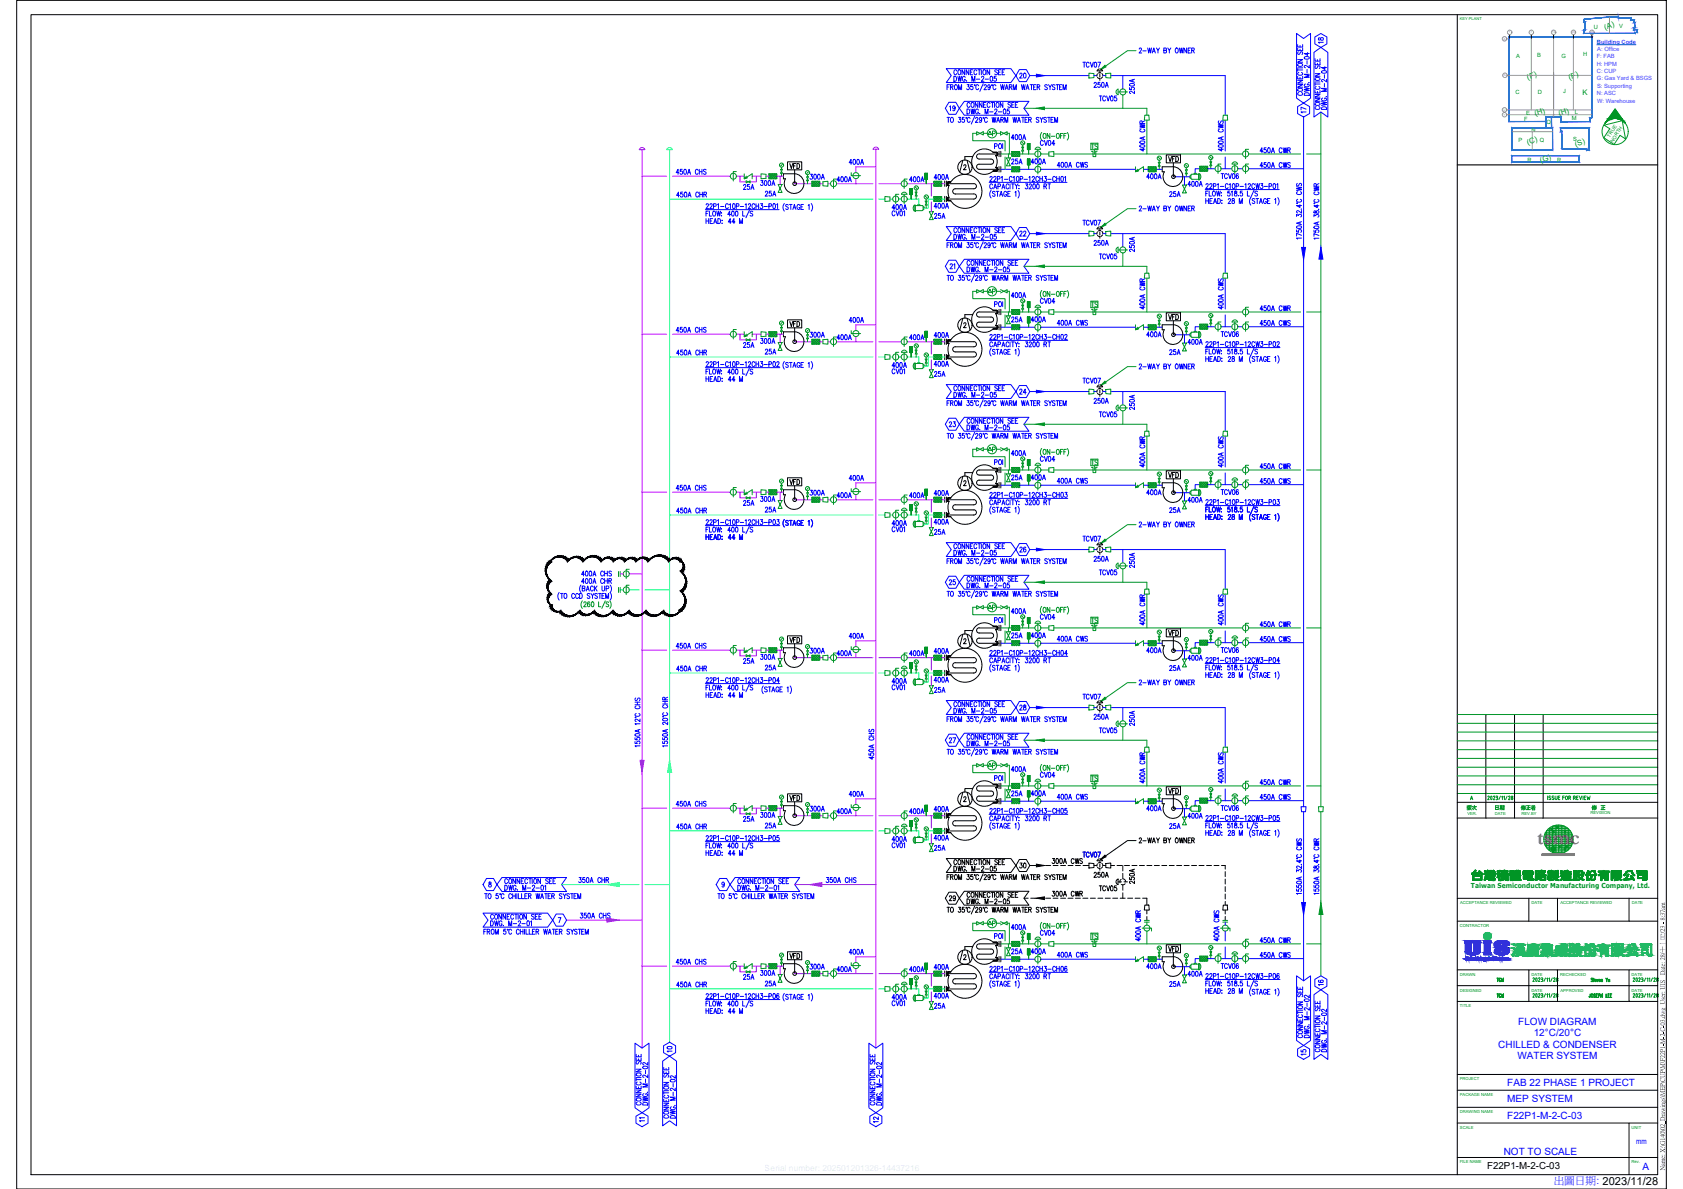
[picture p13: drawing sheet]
<svg xmlns="http://www.w3.org/2000/svg" width="841mm" height="594mm" viewBox="0 0 841 594" stroke-linecap="round" stroke-linejoin="round" font-family="sans-serif">
<defs><g id="words">
<text font-size="13.7" fill="#009525" x="728" y="407">版次</text>
<text font-size="11.9" fill="#009525" x="754" y="406">修正者</text>
<text font-size="10.2" fill="#ff003f" x="768" y="422">tsmc</text>
<g font-size="6.2" fill="#00f">
<text x="568" y="48" transform="rotate(-90 568 48)">250A</text>
<text x="649" y="58">17</text>
<text x="568" y="127" transform="rotate(-90 568 127)">250A</text>
<text x="504" y="162">25A</text>
<text x="572" y="170">400A</text>
<text x="568" y="206" transform="rotate(-90 568 206)">250A</text>
<text x="568" y="285" transform="rotate(-90 568 285)">250A</text>
<text x="504" y="308">400A</text>
<text x="444" y="343">400A</text>
<text x="568" y="364" transform="rotate(-90 568 364)">250A</text>
<text x="514" y="399">400A</text>
<text x="466" y="421">400A</text>
<text x="649" y="528">15</text>
</g>
<g font-size="6.2">
<text x="583" y="319">VFD</text>
<text x="568" y="443" transform="rotate(-90 568 443)">250A</text>
</g>
<g font-size="5.7" fill="#00f">
<text x="662" y="23" transform="rotate(-90 662 23)">18</text>
<text x="476" y="42">DWG. M-2-05</text>
<text x="508" y="40">20</text>
<text x="548" y="52">TCV05</text>
<text x="655" y="49" transform="rotate(-90 655 49)">DWG. M-2-04</text>
<text x="473" y="56">19</text>
<text x="482" y="58">DWG. M-2-05</text>
<text x="664" y="56" transform="rotate(-90 664 56)">DWG. M-2-04</text>
<text x="504" y="71">400A</text>
<text x="496" y="75">POI</text>
<text x="573" y="77" transform="rotate(-90 573 77)">400A CWR</text>
<text x="612" y="77" transform="rotate(-90 612 77)">400A CWS</text>
<text x="628" y="78">450A CWR</text>
<text x="423" y="83">400A</text>
<text x="504" y="83">25A</text>
<text x="337" y="88">450A CHS</text>
<text x="527" y="85">400A CWS</text>
<text x="628" y="85">450A CWS</text>
<text x="370" y="96">25A</text>
<text x="404" y="91">300A</text>
<text x="453" y="92">400A</text>
<text x="466" y="91">400A</text>
<text x="572" y="91">400A</text>
<text x="592" y="94">400A</text>
<text x="609" y="90">TCV06</text>
<text x="337" y="100">450A CHR</text>
<text x="381" y="99">25A</text>
<text x="583" y="99">25A</text>
<text x="444" y="106">400A</text>
<text x="466" y="105">400A</text>
<text x="568" y="107">2-WAY BY OWNER</text>
<text x="444" y="109">CV01</text>
<text x="466" y="110">25A</text>
<text x="508" y="119">22</text>
<text x="476" y="121">DWG. M-2-05</text>
<text x="548" y="131">TCV05</text>
<text x="473" y="135">21</text>
<text x="482" y="137">DWG. M-2-05</text>
<text x="504" y="150">400A</text>
<text x="496" y="155">POI</text>
<text x="573" y="156" transform="rotate(-90 573 156)">400A CWR</text>
<text x="514" y="162">400A</text>
<text x="628" y="157">450A CWR</text>
<text x="337" y="167">450A CHS</text>
<text x="423" y="162">400A</text>
<text x="527" y="164">400A CWS</text>
<text x="628" y="164">450A CWS</text>
<text x="404" y="170">300A</text>
<text x="453" y="171">400A</text>
<text x="466" y="170">400A</text>
<text x="592" y="173">400A</text>
<text x="609" y="169">TCV06</text>
<text x="337" y="179">450A CHR</text>
<text x="370" y="175">25A</text>
<text x="381" y="178">25A</text>
<text x="583" y="179">25A</text>
<text x="444" y="185">400A</text>
<text x="466" y="184">400A</text>
<text x="568" y="186">2-WAY BY OWNER</text>
<text x="444" y="188">CV01</text>
<text x="466" y="189">25A</text>
<text x="476" y="200">DWG. M-2-05</text>
<text x="508" y="198">24</text>
<text x="548" y="210">TCV05</text>
<text x="473" y="214">23</text>
<text x="482" y="216">DWG. M-2-05</text>
<text x="504" y="229">400A</text>
<text x="573" y="235" transform="rotate(-90 573 235)">400A CWR</text>
<text x="628" y="235">450A CWR</text>
<text x="423" y="241">400A</text>
<text x="504" y="241">25A</text>
<text x="514" y="241">400A</text>
<text x="527" y="243">400A CWS</text>
<text x="628" y="243">450A CWS</text>
<text x="337" y="246">450A CHS</text>
<text x="404" y="249">300A</text>
<text x="453" y="250">400A</text>
<text x="466" y="249">400A</text>
<text x="572" y="248">400A</text>
<text x="609" y="248">TCV06</text>
<text x="337" y="258">450A CHR</text>
<text x="370" y="254">25A</text>
<text x="381" y="257">25A</text>
<text x="583" y="257">25A</text>
<text x="592" y="252">400A</text>
<text x="444" y="264">400A</text>
<text x="466" y="263">400A</text>
<text x="444" y="267">CV01</text>
<text x="466" y="268">25A</text>
<text x="568" y="265">2-WAY BY OWNER</text>
<text x="476" y="279">DWG. M-2-05</text>
<text x="508" y="277">26</text>
<text x="289" y="289">400A CHS</text>
<text x="289" y="293">400A CHR</text>
<text x="473" y="294">25</text>
<text x="548" y="289">TCV05</text>
<text x="482" y="295">DWG. M-2-05</text>
<text x="496" y="312">POI</text>
<text x="573" y="314" transform="rotate(-90 573 314)">400A CWR</text>
<text x="628" y="314">450A CWR</text>
<text x="423" y="320">400A</text>
<text x="504" y="320">25A</text>
<text x="514" y="320">400A</text>
<text x="527" y="322">400A CWS</text>
<text x="628" y="322">450A CWS</text>
<text x="337" y="325">450A CHS</text>
<text x="404" y="328">300A</text>
<text x="453" y="329">400A</text>
<text x="466" y="328">400A</text>
<text x="572" y="327">400A</text>
<text x="609" y="327">TCV06</text>
<text x="370" y="333">25A</text>
<text x="592" y="331">400A</text>
<text x="337" y="337">450A CHR</text>
<text x="583" y="336">25A</text>
<text x="444" y="346">CV01</text>
<text x="466" y="342">400A</text>
<text x="466" y="347">25A</text>
<text x="476" y="358">DWG. M-2-05</text>
<text x="508" y="356">28</text>
<text x="548" y="367">TCV05</text>
<text x="473" y="372">27</text>
<text x="482" y="374">DWG. M-2-05</text>
<text x="437" y="381" transform="rotate(-90 437 381)">450A CHS</text>
<text x="504" y="387">400A</text>
<text x="496" y="391">POI</text>
<text x="573" y="393" transform="rotate(-90 573 393)">400A CWR</text>
<text x="612" y="393" transform="rotate(-90 612 393)">400A CWS</text>
<text x="628" y="393">450A CWR</text>
<text x="423" y="399">400A</text>
<text x="504" y="399">25A</text>
<text x="527" y="400">400A CWS</text>
<text x="628" y="401">450A CWS</text>
<text x="337" y="404">450A CHS</text>
<text x="404" y="406">300A</text>
<text x="453" y="408">400A</text>
<text x="466" y="407">400A</text>
<text x="572" y="406">400A</text>
<text x="609" y="406">TCV06</text>
<text x="370" y="412">25A</text>
<text x="592" y="410">400A</text>
<text x="337" y="416">450A CHR</text>
<text x="381" y="415">25A</text>
<text x="583" y="415">25A</text>
<text x="444" y="422">400A</text>
<text x="444" y="425">CV01</text>
<text x="466" y="426">25A</text>
<text x="288" y="442">350A CHR</text>
<text x="412" y="442">350A CHS</text>
<text x="289" y="460">350A CHS</text>
<text x="504" y="466">400A</text>
<text x="496" y="470">POI</text>
<text x="571" y="471" transform="rotate(-90 571 471)">400A CWR</text>
<text x="610" y="471" transform="rotate(-90 610 471)">400A CWS</text>
<text x="628" y="472">450A CWR</text>
<text x="423" y="478">400A</text>
<text x="504" y="478">25A</text>
<text x="514" y="478">400A</text>
<text x="527" y="479">400A CWS</text>
<text x="337" y="483">450A CHS</text>
<text x="404" y="485">300A</text>
<text x="466" y="485">400A</text>
<text x="572" y="485">400A</text>
<text x="609" y="485">TCV06</text>
<text x="370" y="491">25A</text>
<text x="592" y="489">400A</text>
<text x="337" y="494">450A CHR</text>
<text x="381" y="494">25A</text>
<text x="583" y="494">25A</text>
<text x="658" y="494">16</text>
<text x="444" y="501">400A</text>
<text x="444" y="504">CV01</text>
<text x="466" y="500">400A</text>
<text x="466" y="505">25A</text>
<text x="655" y="520" transform="rotate(-90 655 520)">DWG. M-2-02</text>
<text x="664" y="527" transform="rotate(-90 664 527)">DWG. M-2-02</text>
<text x="325" y="554" transform="rotate(-90 325 554)">DWG. M-2-02</text>
<text x="441" y="554" transform="rotate(-90 441 554)">DWG. M-2-02</text>
<text x="338" y="560" transform="rotate(-90 338 560)">DWG. M-2-02</text>
<text x="440" y="562" transform="rotate(-90 440 562)">12</text>
</g>
<g font-size="5.7">
<text x="540" y="35">TCV07</text>
<text x="545" y="45">250A</text>
<text x="583" y="82">VFD</text>
<text x="393" y="85">VFD</text>
<text x="540" y="114">TCV07</text>
<text x="545" y="124">250A</text>
<text x="583" y="161">VFD</text>
<text x="393" y="164">VFD</text>
<text x="540" y="193">TCV07</text>
<text x="545" y="203">250A</text>
<text x="583" y="240">VFD</text>
<text x="393" y="243">VFD</text>
<text x="540" y="272">TCV07</text>
<text x="545" y="282">250A</text>
<text x="393" y="322">VFD</text>
<text x="540" y="351">TCV07</text>
<text x="545" y="361">250A</text>
<text x="393" y="401">VFD</text>
<text x="583" y="398">VFD</text>
<text x="568" y="422">2-WAY BY OWNER</text>
<text x="540" y="429">TCV07</text>
<text x="476" y="436">DWG. M-2-05</text>
<text x="508" y="435">30</text>
<text x="545" y="440">250A</text>
<text x="525" y="449">300A CWR</text>
<text x="548" y="446">TCV05</text>
<text x="473" y="451">29</text>
<text x="482" y="453">DWG. M-2-05</text>
<text x="583" y="477">VFD</text>
<text x="393" y="480">VFD</text>
</g>
<g font-size="5.7" fill="#009525">
<text x="519" y="74">CV04</text>
<text x="544" y="75">TS</text>
<text x="519" y="153">CV04</text>
<text x="544" y="155">TS</text>
<text x="612" y="156" transform="rotate(-90 612 156)">400A CWS</text>
<text x="519" y="232">CV04</text>
<text x="544" y="234">TS</text>
<text x="612" y="235" transform="rotate(-90 612 235)">400A CWS</text>
<text x="519" y="311">CV04</text>
<text x="544" y="313">TS</text>
<text x="612" y="314" transform="rotate(-90 612 314)">400A CWS</text>
<text x="519" y="389">CV04</text>
<text x="544" y="391">TS</text>
<text x="746" y="406">日期</text>
<text x="519" y="468">CV04</text>
<text x="544" y="470">TS</text>
<text x="453" y="487">400A</text>
</g>
<g font-size="5.7" fill="#bf00ff">
<text x="379" y="94">300A</text>
<text x="417" y="92">400A</text>
<text x="379" y="173">300A</text>
<text x="417" y="171">400A</text>
<text x="379" y="252">300A</text>
<text x="417" y="250">400A</text>
<text x="417" y="329">400A</text>
<text x="417" y="408">400A</text>
<text x="379" y="410">300A</text>
<text x="379" y="489">300A</text>
<text x="417" y="487">400A</text>
</g>
<g font-size="5.3" fill="#00f">
<text x="514" y="83">400A</text>
<text x="496" y="233">POI</text>
<text x="381" y="336">25A</text>
<text x="568" y="343">2-WAY BY OWNER</text>
<text x="337" y="527" transform="rotate(-90 337 527)">10</text>
<text x="776" y="592">出圖日期: 2023/11/28</text>
</g>
<text font-size="5.3" fill="#bf00ff" x="379" y="331">300A</text>
<g font-size="5" fill="#00f">
<text x="759" y="512">FLOW DIAGRAM</text>
<text x="766" y="518">12°C/20°C</text>
<text x="749" y="523">CHILLED &amp; CONDENSER</text>
<text x="758" y="529">WATER SYSTEM</text>
<text x="753" y="543">FAB 22 PHASE 1 PROJECT</text>
<text x="753" y="550">MEP SYSTEM</text>
<text x="753" y="559">F22P1-M-2-C-03</text>
<text x="751" y="577">NOT TO SCALE</text>
<text x="821" y="585">A</text>
</g>
<g font-size="4.9" fill="#009525">
<text x="747" y="492">TCM</text>
<text x="747" y="500">TCM</text>
</g>
<text font-size="4.9" fill="#00f" x="318" y="562">11</text>
<text font-size="4.9" x="743" y="584">F22P1-M-2-C-03</text>
<text font-size="4" fill="#00f" x="818" y="572">mm</text>
<g font-size="3.8" fill="#009525">
<text x="802" y="15" transform="rotate(-18 802 15)">(A)</text>
<text x="764" y="40" transform="rotate(-18 764 40)">(F)</text>
<text x="784" y="40" transform="rotate(-18 784 40)">(F)</text>
<text x="791" y="47">K</text>
<text x="767" y="58" transform="rotate(-18 767 58)">(H)</text>
<text x="779" y="58" transform="rotate(-18 779 58)">(H)</text>
<text x="763" y="72" transform="rotate(-18 763 72)">(C)</text>
<text x="787" y="73" transform="rotate(-18 787 73)">(S)</text>
<text x="770" y="81" transform="rotate(-18 770 81)">(G)</text>
</g>
<text font-size="3.4" fill="#009525" x="735" y="444">Taiwan Semiconductor Manufacturing Company, Ltd.</text>
<g font-size="2.9" fill="#009525">
<text x="797" y="14">U</text>
<text x="809" y="14">V</text>
<text x="758" y="29">A</text>
<text x="768" y="28">B</text>
<text x="780" y="29">G</text>
<text x="791" y="28">H</text>
<text x="757" y="47">C</text>
<text x="769" y="47">D</text>
<text x="781" y="47">J</text>
<text x="763" y="57">E</text>
<text x="785" y="60">M</text>
<text x="787" y="57">L</text>
<text x="762" y="60">F</text>
<text x="765" y="66">N</text>
<text x="773" y="62">Q</text>
<text x="759" y="71">P</text>
<text x="770" y="71">Q</text>
<text x="786" y="70">S</text>
<text x="763" y="81">R</text>
<text x="778" y="81">R</text>
</g>
<g font-size="2.9" fill="#007fff">
<text x="798" y="22">Building Code</text>
<text x="798" y="29">F: FAB</text>
<text x="798" y="25">A: Office</text>
<text x="798" y="33">H: HPM</text>
<text x="798" y="37">C: CUP</text>
<text x="798" y="40">G: Gas Yard &amp; BSGS</text>
<text x="798" y="48">N: ASC</text>
<text x="798" y="44">S: Supporting</text>
<text x="798" y="51">W: Warehouse</text>
</g>
<g font-size="2.5" fill="#009525">
<text x="805" y="69" transform="rotate(-57 805 69)">TRUE</text>
<text x="806" y="71" transform="rotate(-57 806 71)">NORTH</text>
</g>
<g font-size="2.1" fill="#009525">
<text x="733" y="407">VER.</text>
<text x="747" y="407">DATE</text>
<text x="760" y="407">REV.BY</text>
<text x="795" y="407">REVISION</text>
<text x="730" y="452">ACCEPTANCE REVIEWED</text>
<text x="765" y="452">DATE</text>
<text x="780" y="452">ACCEPTANCE REVIEWED</text>
<text x="816" y="452">DATE</text>
<text x="730" y="463">CONTRACTOR</text>
<text x="729" y="488">DRAWN</text>
<text x="765" y="488">DATE</text>
<text x="780" y="488">RECHECKED</text>
<text x="815" y="488">DATE</text>
<text x="729" y="495">DESIGNED</text>
<text x="765" y="495">DATE</text>
<text x="780" y="495">APPROVED</text>
<text x="815" y="495">DATE</text>
<text x="730" y="503">TITLE</text>
<text x="729" y="540">PROJECT</text>
<text x="729" y="548">PACKAGE NAME</text>
<text x="729" y="556">DRAWING NAME</text>
<text x="730" y="564">SCALE</text>
<text x="815" y="564">UNIT</text>
<text x="729" y="581">FILE NAME</text>
<text x="815" y="581">Rev.</text>
</g>
<text font-size="2" fill="#009525" x="729" y="10">KEY PLANT</text>
<g font-size="1.6" fill="#989898">
<text x="754" y="17">1</text>
<text x="765" y="17">7</text>
<text x="775" y="17">14</text>
<text x="785" y="17">20</text>
<text x="795" y="17">26</text>
<text x="751" y="20">A</text>
<text x="752" y="38">K</text>
<text x="751" y="55">U</text>
<text x="751" y="58">Y</text>
</g>
</g></defs>
<!-- layer: 0-ANNO-TEXT -->
<g fill="none" stroke="#009525" stroke-width=".5">
<path d="M795 497l-1 1zM795 489h1h-1l1 1h-1h1zM796 489h1zM796 489v1zM797 497h-1l1 1h-1h1zM797 489l1 1h-1zM798 497v1zM798 497v1M798 489v1l1-1-1 1zM799 497v1v-1h1l-1 1M799 489l1 1h-1zM800 497v1z"/>
<path d="M800 497h1M800 498h1M800 489v1zM800 489l1 1zM801 497v1zM803 497v1zM803 490v-1v1l-1-1 1 1M804 497h.1M804 497v1M804 489v1zM805 497h.1M805 497v1"/>
<circle cx="796" cy="497" r=".7"/>
</g>
<!-- layer: M-CWTR-TEXT -->
<g fill="none" stroke="#00f" stroke-width=".5">
<path d="M569 25l1-1-1 2h2M571 25h2M574 24v2l1-2v2v-2M576 26l1-2v2M576 26h1M578 24l1 1v-1M579 25v1M582 25h1v-1h-1v2h1l-1-1M584 24v1l1-1M584 25v1M589 24l1 2v-2l1 2v-2M593 24v2l-1-2v2"/>
<path d="M594 25h.1M595 24h-1v2h1M596 25h1v-1h-1v2M596 25l1 1M473 43h1M473 59h2M474 59v2M474 42h-1v3M475 43h1v-1h-1v3M476 43v2M479 45v-3l1 3 1-3v3M479 59h1l-1 1a.7 .7 0 0 1 1 1 .7 .7 0 0 1-1 0"/>
<path d="M482 59h-1v1a.7 .7 0 0 1 1 0 .7 .7 0 0 1 0 1 .7 .7 0 0 1-1 0M483 42h1v1a.7 .7 0 0 1 0 1 .7 .7 0 0 1-1 0M485 59a.7 .7 0 0 0-1 0 .7 .7 0 0 0-1 1 .7 .7 0 0 0 1 1 .7 .7 0 0 0 1 0M486 42h-1v1a.7 .7 0 0 1 1 0 .7 .7 0 0 1 0 1 .7 .7 0 0 1-1 0M487 58l-2 4M488 59h1l-2 2h2M489 43a.7 .7 0 0 0-1-1 .7 .7 0 0 0 0 1v1a.7 .7 0 0 0 0 1 .7 .7 0 0 0 1-1M491 59a.7 .7 0 0 1-1 1 .7 .7 0 0 1-1-1h1a1.2 1.2 0 0 1 1 1 1.2 1.2 0 0 1-1 1h-1M491 42l-1 4M492 43l1-1v1l-1 2h1M493 59a.7 .7 0 0 0-1 0 .7 .7 0 0 0 0 1 .7 .7 0 0 0 0 1 .7 .7 0 0 0 1 0M495 43v1a.7 .7 0 0 1-1 0 .7 .7 0 0 1 0-1 .7 .7 0 0 1 1 0v2l-1-1"/>
<path d="M496 59v2l1-2v2l1-2M498 43a.7 .7 0 0 0-1-1 .7 .7 0 0 0-1 1v1a.7 .7 0 0 0 1 1 .7 .7 0 0 0 1-1M500 42l1 3v-3v3l1-3M500 60h1v-1h-1v2M501 60v1M502 45l1-3 1 3M503 44h1M504 43h2v-1h-2v3M505 43l1 2M506 59l1 2v-2l1 2v-2M506 45v-3l1 3 1-3v3M510 42l1 3v-3l1 3v-3"/>
<path d="M511 59h1M511 59v2M512 60h1M513 45v-3l1 3M513 44h1M513 59h-1v2h1M514 60h1v-1h-1v2M515 60v1M515 42h1M515 42v3M517 43h.1M518 42h-1v3h1"/>
<path d="M518 43h1v-1h-1v3M519 43l1 2M519 59h-1l1 2h-1M520 59v1l1-1M520 60v1M523 59h-1l1 1-1 1M523 43h-1l1 1h-1M523 59h2M524 42l1 1v-1M524 59v2M525 43v2M525 60h1"/>
<path d="M526 59h-1v2h1M527 43l-1-1v1l1 1h-1M528 42h1M528 42v3M529 43h1M531 42h-2v3h2M531 45v-3l1 3 1-3v3M498 61l1-2 1 2M498 60h1M502 61v-2l1 2 1-2v2M508 61l1-2 1 2M509 60h1"/>
<path d="M527 61v-2l1 2v-2v2M494 91h39M495 89v-1l1 1-1 2h1M495 95v2v2M496 92a.7 .7 0 0 0-1 0 .7 .7 0 0 0 0 1 .7 .7 0 0 0 0 1 .7 .7 0 0 0 1 0M497 94v-2l1 2M497 89v-1l1 1-2 2h2M497 94h1M497 96h-1l1 2h-1M498 96h1M498 89h2v-1h-2v3M498 96v2"/>
<path d="M499 93h1v-1h-1v2M500 98v-2l1 2M500 97h1M500 89l1-1v3M501 94v-2l1 2M501 94h1M502 90h2M503 96a.7 .7 0 0 0-1 0 .7 .7 0 0 0 0 1 .7 .7 0 0 0 0 1 .7 .7 0 0 0 1-1M504 97h.1M504 92a.7 .7 0 0 0-1 0 .7 .7 0 0 0 0 1 .7 .7 0 0 0 0 1 .7 .7 0 0 0 1 0M505 92v2M505 96h-1v2h1"/>
<path d="M506 92h1M506 89a.7 .7 0 0 0-1-1 .7 .7 0 0 0-1 1v1a.7 .7 0 0 0 1 1 .7 .7 0 0 0 1-1M506 92v2M506 89l1-1v3M507 92l1 1 1-1M507 96h1v2M508 93v1M508 88a1.1 1.1 0 0 1 1 1 1.1 1.1 0 0 1-1 2zM509 95v2v2M509 93h.1M509 94h.1M510 89h1v-1h-1v3"/>
<path d="M512 90h1M512 92h2l-1 1a.7 .7 0 0 1 1 1 1 1 0 0 1-2 0M514 89l1-1v3M514 92h1l-1 2h2M516 89v-1l1 1-1 2h1M516 92a1.1 1.1 0 0 1 1 1 1.1 1.1 0 0 1-1 1zM518 92a1.1 1.1 0 0 1 1 1 1.1 1.1 0 0 1-1 1zM519 89a.7 .7 0 0 0-1-1 .7 .7 0 0 0 0 1v1a.7 .7 0 0 0 0 1 .7 .7 0 0 0 1-1M520 88v3M520 89h1M521 88v3M522 93h1v-1h-1v2"/>
<path d="M522 88h1l-1 1a.7 .7 0 0 1 1 1 .7 .7 0 0 1-1 0M522 93l1 1M524 90h1M524 92h1M524 92v2M527 89a.7 .7 0 0 0 0-1 .7 .7 0 0 0-1 1v1a.7 .7 0 0 0 1 1 .7 .7 0 0 0 0-1M528 88v3M528 89h1M529 88v3M530 88a1.1 1.1 0 0 1 1 1 1.1 1.1 0 0 1-1 2zM532 89v-1v3M602 95h37"/>
<path d="M603 99v3M603 97h.1M603 92h1l-1 2h1M604 95h-1v3M604 99v3M604 95v3h1M605 92h1l-2 2h2M606 99h-1v3h1M606 93h1l1-1h-2v2M608 95v3l1-3v3l1-3M608 92h1v2M608 99a1.3 1.3 0 0 1 2 1 1.4 1.4 0 0 1-2 2z"/>
<path d="M610 93h2M610 96h.1M610 98h.1M614 92a.7 .7 0 0 0-1 0 .7 .7 0 0 0-1 1 .7 .7 0 0 0 1 1 .7 .7 0 0 0 1 0M614 100v-1l1 1-1 2h1M614 92h1v2M615 95h-1v2a.7 .7 0 0 1 1 0 .7 .7 0 0 1-1 1 .7 .7 0 0 1-1-1M615 96l1-1v3M616 99v1a.9 .9 0 0 1 1 1 .9 .9 0 0 1-1 1 1.1 1.1 0 0 1 0-2 1.1 1.1 0 0 1 1 0zM616 92a1.1 1.1 0 0 1 1 1 1.1 1.1 0 0 1-1 1zM617 96a.8 .8 0 0 1 1 1 .8 .8 0 0 1 0 1 .8 .8 0 0 1-1-1l1-1zM618 93h1v-1h-1v2"/>
<path d="M619 98h.1M620 93h1M621 95h-1v2a.7 .7 0 0 1 1 0 .7 .7 0 0 1 0 1 .7 .7 0 0 1-1-1M622 92h1v2M623 95v3h2M624 92h1l-1 2h1M627 95l-2 5v3M627 92a.7 .7 0 0 0-1 0 .7 .7 0 0 0 0 1 .7 .7 0 0 0 0 1 .7 .7 0 0 0 1 0M627 100h-1l1 1v1l-1-1M628 92v2v-2l1 2v-2M628 99h1M628 99v3"/>
<path d="M628 96h-1l1 1a.7 .7 0 0 1 0 1 .7 .7 0 0 1-1 0M630 92h1l-1 1a.7 .7 0 0 1 1 1 .7 .7 0 0 1-1 0M632 93h1M633 100a.7 .7 0 0 0-1-1 .7 .7 0 0 0-1 1v1a.8 .8 0 0 0 1 1 .8 .8 0 0 0 1-1h-1M634 93h1v-1h-1v2M635 99h-2v3h2M636 92a1.1 1.1 0 0 1 1 1 1.1 1.1 0 0 1-1 1zM637 100v-1v3M638 92h1v2M639 99v1v3M648 93l2 1h-2l2 1h-2M648 92v1h1l1-1v1"/>
<path d="M649 100a.7 .7 0 0 0-1 1 .7 .7 0 0 0 1 0 .7 .7 0 0 0 1-1M649 96a.7 .7 0 0 0-1 1 .7 .7 0 0 0 1 0 .7 .7 0 0 0 1 0 .7 .7 0 0 0 0-1M657 93l2 1h-2l2 1h-2M657 100a.7 .7 0 0 0 0 1 .7 .7 0 0 0 1 0 .7 .7 0 0 0 1 0 .7 .7 0 0 0-1-1M657 96a.7 .7 0 0 0 0 1 .7 .7 0 0 0 1 0 .7 .7 0 0 0 1 0 .7 .7 0 0 0-1-1M658 93v-1h-1v1h2M659 92h-1M352 105h37M353 109v3M353 110h1M353 107h1M353 102a.7 .7 0 0 1 1 0 .7 .7 0 0 1 0 1l-1 1h1"/>
<path d="M354 106h-1v2M354 109v3M354 106v2h2M355 102a.7 .7 0 0 1 1 0 .7 .7 0 0 1 0 1l-1 1h1M355 110h1M356 109h-1v3h1M357 103h1v-1h-1v2M357 112v-3l1 3M357 111h1M358 106l1 2v-2l1 2v-2M359 102v2M359 109a1.2 1.2 0 0 1 1 1 1.2 1.2 0 0 1-1 2z"/>
<path d="M360 103h2M361 106h.1M361 108h.1M361 110h.1M361 111h.1M364 102a.7 .7 0 0 0-1 0 .7 .7 0 0 0 0 1 .7 .7 0 0 0 0 1 .7 .7 0 0 0 1 0M365 102v2M365 107h-1l1-1v2M365 111h-1l1-2v3M366 102a1.1 1.1 0 0 1 1 1 1.1 1.1 0 0 1-1 1zM367 111h-1l1-2v3M368 106a1.1 1.1 0 0 1 1 1 1.1 1.1 0 0 1-1 1z"/>
<path d="M368 103h1v-1h-1v2M370 112v-3v3l1-3v3M370 103h2M371 106v2h1M372 102h1v2M374 102h1l-1 2h1M374 105l-1 4M376 106h-1l1 1v1h-1M377 102a.7 .7 0 0 0-1 0 .7 .7 0 0 0 0 1 .7 .7 0 0 0 0 1 .7 .7 0 0 0 1 0M378 102v2M378 103h1M379 102v2"/>
<path d="M380 102h1v1a.7 .7 0 0 1 0 1 .7 .7 0 0 1-1 0M382 103h1M384 103h1v-1h-1v2M387 102a1.1 1.1 0 0 1 1 1 1.1 1.1 0 0 1-1 1zM388 102h1v2M392 102l-1 1 1 2M394 103h-1l1 1v1l-1-1M395 102h1M395 102v3M396 105l1-3 1 3M396 104h1M400 103a.7 .7 0 0 0-1-1 .7 .7 0 0 0-1 1v1a.8 .8 0 0 0 1 1 .8 .8 0 0 0 1-1h-1"/>
<path d="M400 103h1M401 102h-1v3h1M404 103v-1v3M405 102l1 1-1 2M603 100h1M605 100h.1M606 102l1-3 1 3M607 101h1M611 100h.1M611 101h.1M619 102v-3l1 3 1-3v3M629 102l1-3 1 3"/>
<path d="M630 101h1M633 100h1M648 115v1h1a.7 .7 0 0 1 0-1 .7 .7 0 0 1 1 0 .7 .7 0 0 1 0 1M648 108v-1l1 1a.7 .7 0 0 1 1-1 .7 .7 0 0 1 0 1M648 101v1zM648 113a1.2 1.2 0 0 1 1 0 1.2 1.2 0 0 1 1 1 1.2 1.2 0 0 1-1 0 1.2 1.2 0 0 1-1-1zM650 102v2l-2-1h2M650 111v1M650 104h.1M650 119h-2M650 118l-2-1v1M650 111l-2 1h2"/>
<path d="M650 105v1l-1-1-1 1h1M657 115v1h1a.7 .7 0 0 1 0-1 .7 .7 0 0 1 1 0 .7 .7 0 0 1 0 1M657 108v-1l1 1a.7 .7 0 0 1 1-1 .7 .7 0 0 1 0 1M657 101h.1M657 113a1.2 1.2 0 0 1 1 0 1.2 1.2 0 0 1 1 1 1.2 1.2 0 0 1-1 0 1.2 1.2 0 0 1-1-1zM657 105v1a.9 .9 0 0 1 1-1 .9 .9 0 0 1 1 1 1.1 1.1 0 0 1-1 0 1.1 1.1 0 0 1-1-1zM658 102v2l-1-1h2M658 111v1M659 104v1M659 119h-2v1M659 118l-2-1v1M659 111l-2 1h2"/>
<path d="M473 122h1M473 138h2M474 138v2M474 121h-1v3M475 122h1v-1h-1v3M476 122v2M479 124v-3l1 3 1-3v3M479 138h1l-1 1a.7 .7 0 0 1 1 1 .7 .7 0 0 1-1 0M482 138h-1v1a.7 .7 0 0 1 1 0 .7 .7 0 0 1 0 1 .7 .7 0 0 1-1 0M483 121h1v1a.7 .7 0 0 1 0 1 .7 .7 0 0 1-1 0M485 138a.7 .7 0 0 0-1 0 .7 .7 0 0 0-1 1 .7 .7 0 0 0 1 1 .7 .7 0 0 0 1 0M486 121h-1v1a.7 .7 0 0 1 1 0 .7 .7 0 0 1 0 1 .7 .7 0 0 1-1 0"/>
<path d="M487 137l-2 4M488 138h1l-2 2h2M489 122a.7 .7 0 0 0-1-1 .7 .7 0 0 0 0 1v1a.7 .7 0 0 0 0 1 .7 .7 0 0 0 1-1M491 138l-1 1a.7 .7 0 0 1-1-1 .7 .7 0 0 1 1 0v2h-1M491 121l-1 4M492 122v-1l1 1-1 2h1M493 138a.7 .7 0 0 0-1 0 .7 .7 0 0 0 0 1 .7 .7 0 0 0 0 1 .7 .7 0 0 0 1 0M495 122v1a.7 .7 0 0 1-1-1 .7 .7 0 0 1 1 0v2l-1-1M496 138v2l1-2v2l1-2M498 122a.7 .7 0 0 0-1-1 .7 .7 0 0 0-1 1v1a.7 .7 0 0 0 1 1 .7 .7 0 0 0 1-1M498 139h1M500 121l1 3v-3v3l1-3"/>
<path d="M500 139h1v-1h-1v2M501 139v1M502 124l1-3 1 3M503 123h1M504 122h2v-1h-2v3M505 122l1 2M506 138l1 2v-2l1 2v-2M506 124v-3l1 3 1-3v3M509 139h1M510 121l1 3v-3l1 3v-3M511 138h1M511 138v2"/>
<path d="M512 139h1M513 124v-3l1 3M513 123h1M513 138h-1v2h1M514 139h1v-1h-1v2M515 139v1M515 121h1M515 121v3M517 122h.1M518 121h-1v3h1M518 122h1v-1h-1v3M519 122l1 2"/>
<path d="M519 138h-1l1 1v1h-1M520 138v1l1-1M520 139v1M523 138h-1l1 1-1 1M523 122h-1l1 1h-1M523 138h2M524 121l1 1v-1M524 138v2M525 122v2M525 139h1M526 138h-1v2h1M527 122h-1l1 1v1l-1-1"/>
<path d="M528 121h1M528 121v3M529 122h1M531 121h-2v3h2M531 124v-3l1 3 1-3v3M498 140l1-2 1 2M502 140v-2l1 2 1-2v2M508 140l1-2 1 2M527 140v-2l1 2v-2v2M494 170h40M495 168v-1a.7 .7 0 0 1 1 0 .7 .7 0 0 1 0 1l-1 2h1M495 174v2v2"/>
<path d="M496 171a.7 .7 0 0 0-1 0 .7 .7 0 0 0 0 1 .7 .7 0 0 0 0 1 .7 .7 0 0 0 1 0M497 173v-2l1 2M497 168v-1a.7 .7 0 0 1 1 0 .7 .7 0 0 1-1 1l-1 2h2M497 172h1M497 175h-1l1 1v1h-1M498 175h1M498 168h2v-1h-2v3M498 175v2M499 172h1v-1h-1v2M500 177v-2l1 2M500 176h1M500 168l1-1v3"/>
<path d="M501 173v-2l1 2M501 172h1M502 169h2M503 175a.7 .7 0 0 0-1 0v1a.7 .7 0 0 0 0 1 .7 .7 0 0 0 1-1M504 176h.1M504 171a.7 .7 0 0 0-1 0 .7 .7 0 0 0 0 1 .7 .7 0 0 0 0 1 .7 .7 0 0 0 1 0M505 171v2M505 175h-1v2h1M506 171h1M506 168a.7 .7 0 0 0-1-1 .7 .7 0 0 0-1 1v1a.7 .7 0 0 0 1 1 .7 .7 0 0 0 1-1M506 171v2M506 168l1-1v3"/>
<path d="M507 171l1 1 1-1M507 175h1v2M508 172v1M508 167a1.1 1.1 0 0 1 1 1 1.1 1.1 0 0 1-1 1zM509 174v2v2M509 172h.1M509 173h.1M510 168h1v-1h-1v3M512 169h1M512 171h2l-1 1a.7 .7 0 0 1 1 1 1 1 0 0 1-2 0M514 168l1-1v3M514 171h1l-1 2h2"/>
<path d="M516 168v-1l1 1-1 2h1M516 171a1.1 1.1 0 0 1 1 1 1.1 1.1 0 0 1-1 1zM518 171a1.1 1.1 0 0 1 1 1 1.1 1.1 0 0 1-1 1zM519 168a.7 .7 0 0 0-1-1 .7 .7 0 0 0 0 1v1a.7 .7 0 0 0 0 1 .7 .7 0 0 0 1-1M520 167v3M520 168h1M521 167v3M522 172h1v-1h-1v2M522 167h1l-1 1a.7 .7 0 0 1 1 1 .7 .7 0 0 1-1 0M522 172l1 1M524 169h1M524 171h1"/>
<path d="M524 171v2M527 168a.7 .7 0 0 0 0-1 .7 .7 0 0 0-1 1v1a.7 .7 0 0 0 1 1 .7 .7 0 0 0 0-1M528 167v3M528 168h1M529 167v3M530 167a1.1 1.1 0 0 1 1 1 1.1 1.1 0 0 1-1 1zM532 168v-1a.7 .7 0 0 1 1 0 .7 .7 0 0 1 0 1l-1 2h1M602 174h38M603 178v3M603 179h1M603 176h.1M603 171a.7 .7 0 0 1 1 0 .7 .7 0 0 1 0 1l-1 1h1"/>
<path d="M604 174h-1v3M604 178v3M604 174v3h1M605 171h1l-2 2h2M605 179h.1M606 178h-1v3h1M606 172h2v-1h-2v2M607 180h1M608 174v3l1-3v3l1-3M608 171h1v2M608 178a1.2 1.2 0 0 1 2 1 1.4 1.4 0 0 1-2 2zM610 172h2"/>
<path d="M610 175h.1M610 177h.1M611 179h.1M614 171a.7 .7 0 0 0-1 0 .7 .7 0 0 0-1 1 .7 .7 0 0 0 1 1 .7 .7 0 0 0 1 0M614 179v-1l1 1-1 2h1M614 171h1v2M615 174h-1v1a.7 .7 0 0 1 1 1 .7 .7 0 0 1-1 1 .7 .7 0 0 1-1-1M615 175l1-1v3M616 178v1a.8 .8 0 0 1 1 0 1 1 0 0 1 0 2 .8 .8 0 0 1-1-1l1-1v-1zM616 171a1.1 1.1 0 0 1 1 1 1.1 1.1 0 0 1-1 1zM617 175a.8 .8 0 0 1 1 1 .8 .8 0 0 1 0 1 .8 .8 0 0 1-1-1l1-1zM618 172h1v-1h-1v2"/>
<path d="M619 177h.1M620 172h1M621 174h-1v1a.7 .7 0 0 1 1 1 .7 .7 0 0 1 0 1 .7 .7 0 0 1-1-1M622 171h1v2M623 174v3h2M624 171h1l-1 2h1M625 178l-1 1 1 2M627 174l-2 4M627 171a.7 .7 0 0 0-1 0 .7 .7 0 0 0 0 1 .7 .7 0 0 0 0 1 .7 .7 0 0 0 1 0M627 178h-1l1 2h-1M628 171v2v-2l1 2v-2M628 178h1"/>
<path d="M628 178v3M628 175h-1l1 1a.7 .7 0 0 1 0 1 .7 .7 0 0 1-1 0M630 180h1M630 171h1l-1 1a.7 .7 0 0 1 1 1 .7 .7 0 0 1-1 0M632 172h1M633 179a.7 .7 0 0 0-1-1 .7 .7 0 0 0-1 1v1a.7 .7 0 0 0 1 1 .7 .7 0 0 0 1-1h-1M633 179h1M634 172h1v-1h-1v2M635 178h-2v3h2M636 171a1.1 1.1 0 0 1 1 1 1.1 1.1 0 0 1-1 1zM637 179v-1v3M638 171h1l-1 2h1"/>
<path d="M639 178v1v2M352 184h38M353 188v3M353 189h1M353 186h1M353 181a.7 .7 0 0 1 1 0 .7 .7 0 0 1 0 1l-1 1h1M354 184h-1v3M354 188v3M354 184v3h2M355 181a.7 .7 0 0 1 1 0 .7 .7 0 0 1 0 1l-1 1h1M355 189h1M356 188h-1v3h1"/>
<path d="M357 182h1v-1h-1v2M357 191v-3l1 3M357 190h1M358 184l1 3v-3l1 3v-3M359 181v2M359 188a1.3 1.3 0 0 1 1 1 1.3 1.3 0 0 1-1 2zM360 182h2M361 185h.1M361 187h.1M361 189h.1M361 190h.1M364 181a.7 .7 0 0 0-1 0 .7 .7 0 0 0 0 1 .7 .7 0 0 0 0 1 .7 .7 0 0 0 1 0"/>
<path d="M365 181v2M365 186h-1l1-2v3M365 190h-1l1-2v3M366 185a1.1 1.1 0 0 1 1 1 1.1 1.1 0 0 1-1 1zM366 181a1.1 1.1 0 0 1 1 1 1.1 1.1 0 0 1-1 1zM367 190h-1l1-2v3M368 185a1.1 1.1 0 0 1 1 1 1.1 1.1 0 0 1-1 1zM368 182h1v-1h-1v2M370 191v-3v3l1-3v3M370 182h2M371 184v3h1M372 181h1v2"/>
<path d="M374 181h1l-1 2h1M374 184l-1 4M376 185h-1l1 1v1h-1M377 181a.7 .7 0 0 0-1 0 .7 .7 0 0 0 0 1 .7 .7 0 0 0 0 1 .7 .7 0 0 0 1 0M378 181v2M378 182h1M379 181v2M380 181h1v1a.7 .7 0 0 1 0 1 .7 .7 0 0 1-1 0M382 182h1M384 182h1v-1h-1v2M387 181a1.1 1.1 0 0 1 1 1 1.1 1.1 0 0 1-1 1zM388 181a.7 .7 0 0 1 1 0 .7 .7 0 0 1 0 1l-1 1h1"/>
<path d="M392 181l-1 1 1 2M394 181h-1l1 2-1 1v-1M395 181h1M395 181v3M396 184l1-3 1 3M396 183h1M400 182a.7 .7 0 0 0-1-1 .7 .7 0 0 0-1 1v1a.7 .7 0 0 0 1 1 .7 .7 0 0 0 1-1h-1M400 182h1M401 181h-1v3h1M404 182v-1v3M405 181l1 1-1 2M491 200l-1 4"/>
<path d="M606 181l1-3 1 3M611 180h.1M619 181v-3l1 3 1-3v3M629 181l1-3 1 3M473 201h1M473 217h2M474 217v2M474 200h-1v3M475 201h1v-1h-1v3M476 201v2M479 203v-3l1 3 1-3v3M479 217h1h-1a1.1 1.1 0 0 1 1 2 .7 .7 0 0 1-1 0"/>
<path d="M482 217h-1v1a.7 .7 0 0 1 1 0 .7 .7 0 0 1 0 1 .7 .7 0 0 1-1 0M483 200h1v1a.7 .7 0 0 1 0 1 .7 .7 0 0 1-1 0M485 217a.7 .7 0 0 0-1 0 .7 .7 0 0 0-1 0v1a.7 .7 0 0 0 1 1 .7 .7 0 0 0 1-1M486 200h-1v1a.7 .7 0 0 1 1 0 .7 .7 0 0 1 0 1 .7 .7 0 0 1-1 0M487 216l-2 4M488 217h1l-2 2h2M489 201a.7 .7 0 0 0-1-1 .7 .7 0 0 0 0 1v1a.7 .7 0 0 0 0 1 .7 .7 0 0 0 1-1M491 217a.7 .7 0 0 1-1 1 .7 .7 0 0 1-1-1h1a1.1 1.1 0 0 1 1 1 1.1 1.1 0 0 1-2 1M492 201v-1l1 1-1 2h1M493 217a.7 .7 0 0 0-1 0v1a.7 .7 0 0 0 0 1 .7 .7 0 0 0 1-1M495 201v1a.7 .7 0 0 1-1-1 .7 .7 0 0 1 1-1 1.3 1.3 0 0 1 0 2 1.3 1.3 0 0 1-1 1v-1M496 217v2l1-2v2l1-2"/>
<path d="M498 201a.7 .7 0 0 0-1-1 .7 .7 0 0 0-1 1v1a.7 .7 0 0 0 1 1 .7 .7 0 0 0 1-1M498 219l1-2 1 2M498 218h1M500 200l1 3v-3v3l1-3M500 218h1v-1h-1v2M501 218v1M502 219v-2l1 2 1-2v2M502 203l1-3 1 3M503 202h1M504 201h2v-1h-2v3M505 201l1 2M506 217l1 2v-2l1 2v-2"/>
<path d="M506 203v-3l1 3 1-3v3M508 219l1-2 1 2M509 218h1M510 200l1 3v-3l1 3v-3M511 217h1M511 217v2M512 218h1M513 203v-3l1 3M513 202h1M513 217h-1v2h1M514 218h1v-1h-1v2M515 218v1"/>
<path d="M515 200h1M515 200v3M517 201h.1M518 200h-1v3h1M518 201h1v-1h-1v3M519 201l1 2M519 217h-1l1 2h-1M520 217v1l1-1M520 218v1M523 217h-1l1 2h-1M523 201h-1l1 1v1l-1-1M523 217h2"/>
<path d="M524 200l1 1v-1M524 217v2M525 201v2M525 218h1M526 217h-1v2h1M527 219v-2l1 2v-2v2M527 201h-1l1 1v1l-1-1M528 200h1M528 200v3M529 201h1M531 200h-2v3h2M531 203v-3l1 3 1-3v3"/>
<path d="M366 260a1.1 1.1 0 0 1 1 1 1.1 1.1 0 0 1-1 1zM378 260v2M379 260v2M380 260h1v1a.7 .7 0 0 1 0 1 .7 .7 0 0 1-1 0M387 260a1.1 1.1 0 0 1 1 1 1.1 1.1 0 0 1-1 1zM388 260h1v1a.7 .7 0 0 1 0 1 .7 .7 0 0 1-1 0M392 260l-1 1 1 2M405 260l1 1-1 2M494 249h40M495 247v-1a.7 .7 0 0 1 1 0 .7 .7 0 0 1 0 1l-1 2h1M495 253v2v2M496 250a.7 .7 0 0 0-1 0 .7 .7 0 0 0 0 1 .7 .7 0 0 0 0 1 .7 .7 0 0 0 1 0"/>
<path d="M497 252v-2l1 2M497 247v-1a.7 .7 0 0 1 1 0 .7 .7 0 0 1-1 1l-1 2h2M497 251h1M497 254h-1l1 2h-1M498 253h1M498 247h2v-1h-2v3M498 253v3M499 251h1v-1h-1v2M500 256v-3l1 3M500 255h1M500 246h1v3M501 252v-2l1 2"/>
<path d="M501 251h1M502 247h2M503 254a.7 .7 0 0 0-1-1 .7 .7 0 0 0 0 1v1a.7 .7 0 0 0 0 1 .7 .7 0 0 0 1-1M504 255h.1M504 250a.7 .7 0 0 0-1 0 .7 .7 0 0 0 0 1 .7 .7 0 0 0 0 1 .7 .7 0 0 0 1 0M505 250v2M505 253h-1v3h1M506 250h1M506 247a.7 .7 0 0 0-1-1 .7 .7 0 0 0-1 1v1a.7 .7 0 0 0 1 1 .7 .7 0 0 0 1-1M506 250v2M506 246h1v3M507 250l1 1 1-1"/>
<path d="M507 254l1-1v3M508 251v1M508 246a1.1 1.1 0 0 1 1 1 1.1 1.1 0 0 1-1 1zM509 253v2v2M509 251h.1M509 252h.1M510 247h1v-1h-1v3M512 247h1M512 250h2l-1 1a.7 .7 0 0 1 1 1 1 1 0 0 1-2 0M514 246h1v3M514 250a.7 .7 0 0 1 1 0 .7 .7 0 0 1 0 1l-1 1h2M516 247v-1h1l-1 3h1"/>
<path d="M516 250a1.1 1.1 0 0 1 1 1 1.1 1.1 0 0 1-1 1zM518 250a1.1 1.1 0 0 1 1 1 1.1 1.1 0 0 1-1 1zM519 247a.7 .7 0 0 0-1-1 .7 .7 0 0 0 0 1v1a.7 .7 0 0 0 0 1 .7 .7 0 0 0 1-1M520 246v3M520 247h1M521 246v3M522 251h1v-1h-1v2M522 246h1l-1 1a.7 .7 0 0 1 1 1 .7 .7 0 0 1-1 0M522 251l1 1M524 247h1M524 250h1M524 250v2"/>
<path d="M527 247a.7 .7 0 0 0 0-1 .7 .7 0 0 0-1 1v1a.7 .7 0 0 0 1 1 .7 .7 0 0 0 0-1M528 246v3M528 247h1M529 246v3M530 246a1.1 1.1 0 0 1 1 1 1.1 1.1 0 0 1-1 1zM532 246h1v1a.7 .7 0 0 1 0 1 .7 .7 0 0 1-1 0M602 253h38M603 257v3M603 258h1M603 255h.1M603 250h1l-1 2h1M604 253h-1v3"/>
<path d="M604 257v3M604 253v3h1M605 250h1l-2 2h2M605 258h.1M606 257h-1v3h1M606 251h1l1-1h-2v2M606 260l1-3 1 3M607 259h1M608 253v3l1-3v3l1-3M608 250h1v2M608 257a1.3 1.3 0 0 1 2 1 1.4 1.4 0 0 1-2 2zM610 251h2"/>
<path d="M610 254h.1M610 256h.1M611 258h.1M611 259h.1M614 250a.7 .7 0 0 0-1 0 .7 .7 0 0 0-1 1 .7 .7 0 0 0 1 1 .7 .7 0 0 0 1 0M614 258v-1l1 1-1 2h1M614 250h1v2M615 253h-1v1a.7 .7 0 0 1 1 0 1.1 1.1 0 0 1-1 2 .7 .7 0 0 1-1-1M615 254l1-1v3M616 257v1a.8 .8 0 0 1 1 0 .8 .8 0 0 1 0 1 .8 .8 0 0 1-1 0l1-1zM616 250a1.1 1.1 0 0 1 1 1 1.1 1.1 0 0 1-1 1zM617 253v1a.8 .8 0 0 1 1 1 .8 .8 0 0 1 0 1 .8 .8 0 0 1-1-1 .8 .8 0 0 0 1-1 .8 .8 0 0 0 0-1z"/>
<path d="M618 251h1v-1h-1v2M619 256h.1M619 260v-3l1 3 1-3v3M620 251h1M621 253h-1v1a.7 .7 0 0 1 1 0 1 1 0 0 1 0 2 .7 .7 0 0 1-1-1M622 250h1v2M623 253v3h2M624 250h1l-1 2h1M627 253l-2 5v2M627 250a.7 .7 0 0 0-1 0 .7 .7 0 0 0 0 1 .7 .7 0 0 0 0 1 .7 .7 0 0 0 1 0M627 257h-1l1 2h-1M628 250v2v-2l1 2v-2"/>
<path d="M628 257h1M628 257v3M628 254a.7 .7 0 0 0-1-1 .7 .7 0 0 0 0 1l1 1a.7 .7 0 0 1 0 1 .7 .7 0 0 1-1-1M629 260l1-3 1 3M630 259h1M630 250h1l-1 1a.7 .7 0 0 1 1 1 .7 .7 0 0 1-1 0M632 251h1M633 258a.7 .7 0 0 0-1-1 .7 .7 0 0 0-1 1v1a.7 .7 0 0 0 1 1 .7 .7 0 0 0 1-1h-1M633 258h1M634 251h1v-1h-1v2M635 257h-2v3h2M636 250a1.1 1.1 0 0 1 1 1 1.1 1.1 0 0 1-1 1z"/>
<path d="M637 258v-1v3M638 250h1v1a.7 .7 0 0 1 0 1 .7 .7 0 0 1-1 0M639 257v1v2M352 263h38M353 267v3M353 268h1M353 265h1M353 260h1l-1 2h1M354 263h-1v3M354 267v3M354 263v3h2M355 260h1l-1 2h1"/>
<path d="M355 268h1M356 267h-1v3h1M357 261h1v-1h-1v2M357 270v-3l1 3M357 269h1M358 263l1 3v-3l1 3v-3M359 260v2M359 267a1.3 1.3 0 0 1 1 1 1.3 1.3 0 0 1-1 2zM360 261h2M361 264h.1M361 266h.1M361 268h.1"/>
<path d="M361 269h.1M364 260a.7 .7 0 0 0-1 0 .7 .7 0 0 0 0 1 .7 .7 0 0 0 0 1 .7 .7 0 0 0 1 0M365 260v2M365 265h-1l1-2v3M365 269h-1l1-2v3M367 269h-1l1-2v3M368 263a1.1 1.1 0 0 1 1 2 1.1 1.1 0 0 1-1 1zM368 261h1v-1h-1v2M370 270v-3v3l1-3v3M370 261h2M371 263v3h1M372 260h1v2"/>
<path d="M374 260h1l-1 2h1M374 263l-1 4M376 264h-1l1 1a.7 .7 0 0 1 0 1 .7 .7 0 0 1-1-1M377 260a.7 .7 0 0 0-1 0 .7 .7 0 0 0 0 1 .7 .7 0 0 0 0 1 .7 .7 0 0 0 1 0M378 261h1M382 261h1M384 261h1v-1h-1v2M394 260h-1l1 2h-1M395 260h1M395 260v3M396 263l1-3 1 3M396 262h1"/>
<path d="M400 261a.7 .7 0 0 0-1-1 .7 .7 0 0 0-1 1v1a.7 .7 0 0 0 1 1 .7 .7 0 0 0 1-1h-1M400 261h1M401 260h-1v3h1M404 260v3M474 279h-1v3M483 279h1v1a.7 .7 0 0 1 0 1 .7 .7 0 0 1-1 0M486 279h-1v1a.7 .7 0 0 1 1 0 .7 .7 0 0 1 0 1 .7 .7 0 0 1-1 0M489 280a.7 .7 0 0 0-1-1 .7 .7 0 0 0 0 1v1a.7 .7 0 0 0 0 1 .7 .7 0 0 0 1-1M491 279l-1 3M492 280v-1l1 1-1 2h1M495 280v1a.7 .7 0 0 1-1-1 .7 .7 0 0 1 0-1 .7 .7 0 0 1 1 0v2h-1M498 280a.7 .7 0 0 0-1-1 .7 .7 0 0 0-1 1v1a.7 .7 0 0 0 1 1 .7 .7 0 0 0 1-1"/>
<path d="M500 279l1 3v-3v3l1-3M510 279l1 3v-3l1 3v-3M515 279h1M515 279v3M518 279h-1v3h1M523 279h-1l1 2h-1M524 279l1 1v-1M527 279h-1v1l1 1h-1M528 279h1M528 279v3M531 279h-2v3h2M279 296v2v2"/>
<path d="M280 297h1M281 297v2M287 297a.7 .7 0 0 0-1 0v1a.7 .7 0 0 0 0 1 .7 .7 0 0 0 1-1M289 297a.7 .7 0 0 0-1 0v1a.7 .7 0 0 0 0 1 .7 .7 0 0 0 1-1M290 297a1.3 1.3 0 0 1 1 1 1.3 1.3 0 0 1-1 1zM290 292v2v2M291 294h1v-1h-1v2h1v-1M293 295l1-2v2M295 297h-2l2 2h-2M295 297l1 1 1-1M296 298v1M296 293a.7 .7 0 0 0-1 1 .7 .7 0 0 0 1 1"/>
<path d="M297 293v2M298 294v1M299 297h-2l1 1v1h-1M299 297h1M300 297v2M301 293v2h1v-2M301 298h1M302 297h-1v2h1M303 299v-2v2l1-2v2M303 294h1v-1h-1v2M305 292l1 2a2.3 2.3 0 0 0 0 4l-1 2M473 280h1"/>
<path d="M474 295v3M475 280h1v-1h-1v3M476 280v2M479 295h1l-1 1a.7 .7 0 0 1 1 1 .7 .7 0 0 1-1 0M479 282v-3l1 3 1-3v3M482 295h-1v2a.7 .7 0 0 1 1 0 .7 .7 0 0 1 0 1 .7 .7 0 0 1-1-1M485 296a.7 .7 0 0 0-1-1 .7 .7 0 0 0-1 1v1a.7 .7 0 0 0 1 1 .7 .7 0 0 0 1-1M487 295l-2 4M488 296v-1l1 1-2 2h2M491 296a.7 .7 0 0 1-1 1 .7 .7 0 0 1-1-1l1-1a1.2 1.2 0 0 1 1 2 1.2 1.2 0 0 1-1 1h-1M493 296a.7 .7 0 0 0-1-1 .7 .7 0 0 0 0 1v1a.7 .7 0 0 0 0 1 .7 .7 0 0 0 1-1M496 295v3l1-3v3l1-3"/>
<path d="M498 298l1-3 1 3M498 297h1M500 297h1v-1l-1-1v3M501 297v1M502 298v-3l1 3 1-3v3M502 282l1-3 1 3M503 281h1M504 280h2v-1h-2v3M505 280l1 2M506 295l1 3v-3l1 3v-3M506 282v-3l1 3 1-3v3M508 298l1-3 1 3"/>
<path d="M509 297h1M511 295h1M511 295v3M512 297h1M513 282v-3l1 3M513 281h1M513 295h-1v3h1M514 297h1v-1l-1-1v3M515 297v1M517 280h.1M518 280h1v-1h-1v3M519 280l1 2"/>
<path d="M519 296h-1l1 1v1h-1M520 295v2l1-2M520 297v1M523 296h-1l1 1-1 1M523 295h2M524 295v3M525 280v2M525 297h1M526 295h-1v3h1M527 298v-3l1 3v-3v3M529 280h1M531 282v-3l1 3 1-3v3"/>
<path d="M353 339a.7 .7 0 0 1 1 0 .7 .7 0 0 1 0 1l-1 1h1M355 339a.7 .7 0 0 1 1 0 .7 .7 0 0 1 0 1l-1 1h1M357 340h1v-1h-1v2M359 339v2M360 340h2M364 339a.7 .7 0 0 0-1 0 .7 .7 0 0 0 0 1 .7 .7 0 0 0 0 1 .7 .7 0 0 0 1-1M365 339v2M366 339a1.1 1.1 0 0 1 1 1 1.1 1.1 0 0 1-1 1zM368 340h1v-1h-1v2M370 340h2M372 339h1v2M374 339h1l-1 2h1"/>
<path d="M377 339a.7 .7 0 0 0-1 0 .7 .7 0 0 0 0 1 .7 .7 0 0 0 0 1 .7 .7 0 0 0 1-1M378 339v2M378 340h1M379 339v2M380 339h1v1a.7 .7 0 0 1 0 1 .7 .7 0 0 1-1 0M382 340h1M384 340h1v-1h-1v2M387 339a1.1 1.1 0 0 1 1 1 1.1 1.1 0 0 1-1 1zM494 328h40M495 326v-1h1l-1 2h1M495 332v2v2M496 329a.7 .7 0 0 0-1 0 .7 .7 0 0 0 0 1 .7 .7 0 0 0 0 1 .7 .7 0 0 0 1 0"/>
<path d="M497 326v-1h1l-2 2h2M497 331v-2l1 2M497 330h1M497 333h-1l1 1v1h-1M498 332h1M498 326h2v-1h-2v2M498 332v3M499 330h1v-1h-1v2M500 335v-3l1 3M500 334h1M500 325h1v2M501 331v-2l1 2"/>
<path d="M501 330h1M502 326h2M503 333a.7 .7 0 0 0-1-1 .7 .7 0 0 0 0 1v1a.7 .7 0 0 0 0 1 .7 .7 0 0 0 1-1M504 334h.1M504 329a.7 .7 0 0 0-1 0 .7 .7 0 0 0 0 1 .7 .7 0 0 0 0 1 .7 .7 0 0 0 1 0M505 329v2M505 332h-1v3h1M506 329h1M506 326a.7 .7 0 0 0-1-1 .7 .7 0 0 0-1 1 .7 .7 0 0 0 1 1 .7 .7 0 0 0 1 0M506 329v2M506 325h1v2M507 329l1 1 1-1"/>
<path d="M507 333l1-1v3M508 330v1M508 325a1.1 1.1 0 0 1 1 1 1.1 1.1 0 0 1-1 1zM509 332v2v2M509 330h.1M509 331h.1M510 326h1v-1h-1v2M512 326h1M512 329h2l-1 1a.7 .7 0 0 1 1 1 1 1 0 0 1-2 0M514 325h1v2M514 329h1l-1 2h2M516 326v-1h1l-1 2h1"/>
<path d="M516 329a1.1 1.1 0 0 1 1 1 1.1 1.1 0 0 1-1 1zM518 329a1.1 1.1 0 0 1 1 1 1.1 1.1 0 0 1-1 1zM519 326a.7 .7 0 0 0-1-1 .7 .7 0 0 0 0 1 .7 .7 0 0 0 0 1 .7 .7 0 0 0 1 0M520 325v2M520 326h1M521 325v2M522 330h1v-1h-1v2M522 325h1l-1 1a.7 .7 0 0 1 1 1 .7 .7 0 0 1-1 0M522 330l1 1M524 326h1M524 329h1M524 329v2"/>
<path d="M527 326a.7 .7 0 0 0 0-1 .7 .7 0 0 0-1 1 .7 .7 0 0 0 1 1M528 325v2M528 326h1M529 325v2M530 325a1.1 1.1 0 0 1 1 1 1.1 1.1 0 0 1-1 1zM533 327h-1l1-2v2M602 332h38M603 333h.1M603 336v3M603 337h1M603 329h1l-1 2h1M604 332h-1v3"/>
<path d="M604 336v3M604 332v3h1M605 329h1l-2 2h2M605 337h.1M606 336h-1v3h1M606 330h1l1-1h-2v2M606 339l1-3 1 3M607 338h1M608 332v3l1-3v3l1-3M608 329h1v2M608 336a1.3 1.3 0 0 1 2 1 1.4 1.4 0 0 1-2 2zM610 330h2"/>
<path d="M610 335h.1M610 333h.1M611 337h.1M611 338h.1M614 329a.7 .7 0 0 0-1 0 .7 .7 0 0 0-1 0v1a.7 .7 0 0 0 1 1 .7 .7 0 0 0 1-1M614 337v-1h1l-1 3h1M614 329h1v2M615 332h-1v1a.7 .7 0 0 1 1 0 .7 .7 0 0 1-1 1 .7 .7 0 0 1-1 0M615 333l1-1v3M616 336v1a.8 .8 0 0 1 1 0 .8 .8 0 0 1 0 1 .8 .8 0 0 1-1 0l1-1zM616 329a1.1 1.1 0 0 1 1 1 1.1 1.1 0 0 1-1 1zM617 332v1a.8 .8 0 0 1 1 1 .8 .8 0 0 1 0 1 .8 .8 0 0 1-1-1l1-1z"/>
<path d="M618 330h1v-1h-1v2M619 335h.1M619 339v-3l1 3 1-3v3M620 330h1M621 332h-1v1a.7 .7 0 0 1 1 0 .7 .7 0 0 1 0 1 .7 .7 0 0 1-1 0M622 329h1v2M623 332v3h2M624 329h1l-1 2h1M627 332l-2 5v2M627 329a.7 .7 0 0 0-1 0v1a.7 .7 0 0 0 0 1 .7 .7 0 0 0 1-1M627 336h-1l1 2h-1M628 329v2v-2l1 2v-2"/>
<path d="M628 336h1M628 336v3M628 333h-1l1 1a.7 .7 0 0 1 0 1 .7 .7 0 0 1-1-1M629 339l1-3 1 3M630 338h1M630 329h1h-1a1.1 1.1 0 0 1 1 2 .7 .7 0 0 1-1 0M632 330h1M633 337a.7 .7 0 0 0-1-1 .7 .7 0 0 0-1 1v1a.8 .8 0 0 0 1 1 .8 .8 0 0 0 1-1h-1M633 337h1M634 330h1v-1h-1v2M635 336h-2v3h2M636 329a1.1 1.1 0 0 1 1 1 1.1 1.1 0 0 1-1 1z"/>
<path d="M637 336v3M639 336v1v2M639 330h-1l1-1v2M317 352h3M317 351h3M317 358l1 1zM318 349v1l1-1v1M318 357a.7 .7 0 0 0-1 0 .7 .7 0 0 0 1 1h1a.7 .7 0 0 0 1-1 .7 .7 0 0 0-1 0M318 353a.7 .7 0 0 0-1 1 .7 .7 0 0 0 1 0h1a.7 .7 0 0 0 1 0 .7 .7 0 0 0-1-1M319 351v1M320 359v2l-2-2-1 1h1M331 352h3"/>
<path d="M331 350h3M331 358h1zM331 359a1.2 1.2 0 0 1 2 0 1.2 1.2 0 0 1 1 1 1.2 1.2 0 0 1-2 0 1.2 1.2 0 0 1-1-1zM332 356a.7 .7 0 0 0-1 1 .7 .7 0 0 0 1 1h1a.7 .7 0 0 0 1-1 .7 .7 0 0 0-1-1M332 352a.7 .7 0 0 0-1 1 .7 .7 0 0 0 1 1h1a.7 .7 0 0 0 1-1 .7 .7 0 0 0-1-1M332 350v-1h-1v1h3M332 350v2M334 348l-2 1M352 342h38M353 346v3M353 347h1M353 344h1"/>
<path d="M354 342h-1v3M354 346v3M354 342v3h2M355 347h1M356 346h-1v3h1M357 349v-3l1 3M357 348h1M358 342l1 3v-3l1 3v-3M359 346a1.2 1.2 0 0 1 1 1 1.2 1.2 0 0 1-1 2zM361 345h.1M361 343h.1M361 347h.1"/>
<path d="M361 348h.1M365 344h-1l1-2v3M365 348h-1l1-2v3M367 348h-1l1-2v3M368 342a1.1 1.1 0 0 1 1 2 1.1 1.1 0 0 1-1 1zM370 349v-3v3l1-3v3M371 342v3h1M374 342l-1 4M376 343h-1l1 1v1l-1-1M381 343v1v3M383 344h-1l1 1v1l-1-1M384 343h1"/>
<path d="M385 343v3M386 346v-3l1 3M386 345h1M389 344a.7 .7 0 0 0-1-1 .7 .7 0 0 0 0 1v1a.7 .7 0 0 0 0 1 .7 .7 0 0 0 1-1M390 340h-2l1-1v2M390 344h.1M391 343h-1v3h1M393 344l1-1v3M395 343l1 1-1 3M473 359h1M474 358h-1v3M475 359h1v-1h-1v3"/>
<path d="M476 359v2M483 358h1v1a.7 .7 0 0 1 0 1 .7 .7 0 0 1-1 0M486 358h-1v1a.7 .7 0 0 1 1 0 .7 .7 0 0 1 0 1 .7 .7 0 0 1-1 0M489 359a.7 .7 0 0 0-1-1 .7 .7 0 0 0 0 1v1a.7 .7 0 0 0 0 1 .7 .7 0 0 0 1-1M491 358l-1 3M492 359v-1l1 1-1 2h1M495 359a.7 .7 0 0 1-1 0 .7 .7 0 0 1 1-1 1.2 1.2 0 0 1 0 2 1.2 1.2 0 0 1-1 0M498 359a.7 .7 0 0 0-1-1 .7 .7 0 0 0-1 1v1a.7 .7 0 0 0 1 1 .7 .7 0 0 0 1-1M500 358l1 3v-3v3l1-3M503 360h1M504 359h2v-1h-2v3M505 359l1 2"/>
<path d="M510 358l1 3v-3l1 3v-3M513 360h1M515 358h1M515 358v3M517 359h.1M518 358h-1v3h1M518 359h1l1-1h-2v3M519 359l1 2M523 358h-1l1 1a1 1 0 0 1 0 2 .7 .7 0 0 1-1-1M524 358l1 1v-1M525 359v2M527 358h-1l1 2h-1"/>
<path d="M528 358h1M528 358v3M529 359h1M531 358h-2v3h2M317 371l1 1a1.1 1.1 0 0 1 1-2 .7 .7 0 0 1 1 1 .7 .7 0 0 1-1 1M317 369v1h1a.7 .7 0 0 1 0-1 1 1 0 0 1 2 0 .7 .7 0 0 1-1 1M317 367a1.2 1.2 0 0 1 2-1 1.2 1.2 0 0 1 1 2 1.2 1.2 0 0 1-2 0 1.2 1.2 0 0 1-1-1zM319 365v1M320 373h-3h1M320 364l-3 1 3 1M320 362h-3h1M331 371l1 1a1 1 0 0 1 0-2 .7 .7 0 0 1 1 1 .7 .7 0 0 1 0 1"/>
<path d="M331 369v1h1a.7 .7 0 0 1 0-1 .7 .7 0 0 1 1 0 .7 .7 0 0 1 0 1M331 367a1.2 1.2 0 0 1 2-1 1.2 1.2 0 0 1 1 2 1.2 1.2 0 0 1-2 0 1.2 1.2 0 0 1-1-1zM333 365v1M334 373h-3h1M334 364l-3 1 3 1M334 361v1l-2-1-1 1h1M473 374h2M474 374v3M479 361v-3l1 3 1-3v3M479 374h1l-1 1a.7 .7 0 0 1 1 1 .7 .7 0 0 1-1 0M482 374h-1v1a.7 .7 0 0 1 1 1 .7 .7 0 0 1 0 1 .7 .7 0 0 1-1-1M485 375a.7 .7 0 0 0-1-1 .7 .7 0 0 0-1 1v1a.7 .7 0 0 0 1 1 .7 .7 0 0 0 1-1"/>
<path d="M487 374l-2 4M488 375v-1l1 1-2 2h2M491 375l-1 1a.7 .7 0 0 1-1-1 .7 .7 0 0 1 1 0v2h-1M493 375a.7 .7 0 0 0-1-1 .7 .7 0 0 0 0 1v1a.7 .7 0 0 0 0 1 .7 .7 0 0 0 1-1M496 374v3l1-3v3l1-3M498 377l1-3 1 3M498 376h1M500 376l1-1-1-1v3M501 376v1M502 377v-3l1 3 1-3v3M502 361l1-3 1 3M506 374l1 3v-3l1 3v-3"/>
<path d="M506 361v-3l1 3 1-3v3M508 377l1-3 1 3M509 376h1M511 374h1M511 374v3M512 376h1M513 361v-3l1 3M513 374h-1v3h1M514 376l1-1-1-1v3M515 376v1M519 375h-1l1 1v1h-1M520 374v2l1-2"/>
<path d="M520 376v1M523 375h-1l1 1-1 1M523 374h2M524 374v3M525 376h1M526 374h-1v3h1M527 377v-3l1 3v-3v3M531 361v-3l1 3 1-3v3M353 418a.7 .7 0 0 1 1 0 .7 .7 0 0 1 0 1l-1 1h1M355 418a.7 .7 0 0 1 1 0 .7 .7 0 0 1 0 1l-1 1h1M357 419h1v-1h-1v2M359 418v2"/>
<path d="M360 419h2M364 418a.7 .7 0 0 0-1 0v1a.7 .7 0 0 0 0 1 .7 .7 0 0 0 1-1M365 418v2M366 418a1.1 1.1 0 0 1 1 1 1.1 1.1 0 0 1-1 1zM368 419h1v-1h-1v2M370 419h2M372 418h1v2M374 418h1l-1 2h1M377 418a.7 .7 0 0 0-1 0v1a.7 .7 0 0 0 0 1 .7 .7 0 0 0 1-1M378 418v2M378 419h1M379 418v2"/>
<path d="M380 418h1a1 1 0 0 1 0 2 .7 .7 0 0 1-1 0M382 419h1M384 419h1v-1h-1v2M387 418a1.1 1.1 0 0 1 1 1 1.1 1.1 0 0 1-1 1zM389 418h-1v1a.7 .7 0 0 1 1 0 .7 .7 0 0 1 0 1 .7 .7 0 0 1-1 0M494 407h40M495 405v-1a.7 .7 0 0 1 1 0 .7 .7 0 0 1 0 1l-1 1h1M495 411v2v2M496 408a.7 .7 0 0 0-1 0 .7 .7 0 0 0 0 1 .7 .7 0 0 0 0 1 .7 .7 0 0 0 1 0M497 405v-1a.7 .7 0 0 1 1 0 .7 .7 0 0 1-1 1l-1 1h2M497 410v-2l1 2M497 409h1"/>
<path d="M497 412l-1-1v1l1 1h-1M498 411h1M498 405h2v-1h-2v2M498 411v3M499 409h1v-1h-1v2M500 414v-3l1 3M500 413h1M500 404h1v2M501 410v-2l1 2M501 409h1M502 405h2M503 412a.7 .7 0 0 0-1-1 .7 .7 0 0 0 0 1v1a.7 .7 0 0 0 0 1 .7 .7 0 0 0 1-1"/>
<path d="M504 413h.1M504 408a.7 .7 0 0 0-1 0 .7 .7 0 0 0 0 1 .7 .7 0 0 0 0 1 .7 .7 0 0 0 1 0M505 408v2M505 411h-1v3h1M506 408h1M506 405a.7 .7 0 0 0-1-1 .7 .7 0 0 0-1 1 .7 .7 0 0 0 1 1 .7 .7 0 0 0 1 0M506 408v2M506 404h1v2M507 408l1 1 1-1M507 412l1-1v3M508 409v1M508 404a1.1 1.1 0 0 1 1 1 1.1 1.1 0 0 1-1 1z"/>
<path d="M509 411v2v2M509 410h.1M509 408h.1M510 405h1v-1h-1v2M512 405h1M512 408h2l-1 1a.7 .7 0 0 1 1 1 1 1 0 0 1-2 0M514 404h1v2M514 408a.7 .7 0 0 1 1 0 .7 .7 0 0 1 0 1l-1 1h2M516 405v-1h1l-1 2h1M516 408a1.1 1.1 0 0 1 1 1 1.1 1.1 0 0 1-1 1zM518 408a1.1 1.1 0 0 1 1 1 1.1 1.1 0 0 1-1 1zM519 405a.7 .7 0 0 0-1-1 .7 .7 0 0 0 0 1 .7 .7 0 0 0 0 1 .7 .7 0 0 0 1 0"/>
<path d="M520 404v2M520 405h1M521 404v2M522 409h1v-1h-1v2M522 404h1l-1 1a.7 .7 0 0 1 1 1 .7 .7 0 0 1-1 0M522 409l1 1M524 405h1M524 408h1M524 408v2M527 405a.7 .7 0 0 0 0-1 .7 .7 0 0 0-1 1 .7 .7 0 0 0 1 1M528 405h1M528 404v2"/>
<path d="M529 404v2M530 404a1.1 1.1 0 0 1 1 1 1.1 1.1 0 0 1-1 1zM533 404h-1v1a.7 .7 0 0 1 1 0 .7 .7 0 0 1 0 1 .7 .7 0 0 1-1 0M602 410h38M603 415v2M603 412h.1M603 416h1M603 408a.7 .7 0 0 1 1 0 .7 .7 0 0 1 0 1l-1 1h1M604 411h-1v3M604 415v2M604 411v3h1M605 408v-1l1 1-2 2h2"/>
<path d="M605 416h.1M606 415h-1v2h1M606 409h2v-1l-2-1v3M606 417l1-2 1 2M607 417h1M608 411v3l1-3v3l1-3M608 408l1-1v3M608 415a1.3 1.3 0 0 1 2 1 1.3 1.3 0 0 1-2 1zM610 409h2M610 412h.1M610 413h.1M611 417h.1"/>
<path d="M611 416h.1M614 408a.7 .7 0 0 0-1-1 .7 .7 0 0 0-1 1v1a.7 .7 0 0 0 1 1 .7 .7 0 0 0 1-1M614 416l1-1v1l-1 1h1M614 408l1-1v3M615 411h-1v1a.7 .7 0 0 1 1 0 .7 .7 0 0 1-1 1 .7 .7 0 0 1-1 0M615 412l1-1v3M616 415v1a.8 .8 0 0 1 1 0 .8 .8 0 0 1 0 1 .8 .8 0 0 1-1 0l1-1zM616 408a1.1 1.1 0 0 1 1 1 1.1 1.1 0 0 1-1 1zM617 411v1a.8 .8 0 0 1 1 1 .8 .8 0 0 1 0 1 .8 .8 0 0 1-1-1l1-1zM618 409h1v-1l-1-1v3M619 413v1M619 417v-2l1 2 1-2v2"/>
<path d="M620 409h1M621 411h-1v1a.7 .7 0 0 1 1 0 .7 .7 0 0 1 0 1 .7 .7 0 0 1-1 0M622 408l1-1v3M623 411v3h2M624 408l1-1v1l-1 2h1M625 414l-1 2 1 2M627 411l-2 4M627 408a.7 .7 0 0 0-1-1 .7 .7 0 0 0 0 1v1a.7 .7 0 0 0 0 1 .7 .7 0 0 0 1-1M627 415h-1l1 2h-1M628 407v3v-3l1 3v-3M628 415h1M628 415v2"/>
<path d="M628 412a.7 .7 0 0 0-1-1 .7 .7 0 0 0 0 1l1 1a.7 .7 0 0 1 0 1 .7 .7 0 0 1-1 0v-1M629 417l1-2 1 2M630 417h1M630 407h1l-1 1a1.1 1.1 0 0 1 1 2 .7 .7 0 0 1-1 0M632 409h1M633 416a.7 .7 0 0 0-1-1 .7 .7 0 0 0-1 1 .7 .7 0 0 0 1 1 .7 .7 0 0 0 1-1h-1M633 416h1M634 409h1v-1l-1-1v3M635 415h-2v2h2M636 408a1.1 1.1 0 0 1 1 1 1.1 1.1 0 0 1-1 1zM637 415v2M639 414v2v2"/>
<path d="M639 407h-1v2a.7 .7 0 0 1 1 0 .7 .7 0 0 1 0 1 .7 .7 0 0 1-1 0M648 419v1l2-1v1M659 419l-1 1M352 421h38M353 425v2M353 426h1M353 422h1M354 421h-1v3M354 425v2M354 421v3h2M355 426h1M356 425h-1v2h1"/>
<path d="M357 427v-2l1 2M357 427h1M358 421l1 3v-3l1 3v-3M359 425a1.3 1.3 0 0 1 1 1 1.3 1.3 0 0 1-1 1zM361 422h.1M361 423h.1M361 426h.1M361 427h.1M365 423h-1l1-2v3M365 427h-1l1-2v2M366 421a1.1 1.1 0 0 1 1 1 1.1 1.1 0 0 1-1 2zM367 427h-1l1-2v2"/>
<path d="M368 421a1.1 1.1 0 0 1 1 1 1.1 1.1 0 0 1-1 2zM370 427v-2v2l1-2v2M371 421v3h1M374 421l-1 4M376 422h-1l1 1h-1M648 436v-1h1a.7 .7 0 0 1 1 0 .7 .7 0 0 1 0 1M648 421h2l-2 1h2l-2 1M648 429h.1M649 427a.7 .7 0 0 0-1 1 .7 .7 0 0 0 1 0 .7 .7 0 0 0 1 0 .7 .7 0 0 0 0-1M649 423a.7 .7 0 0 0-1 1 .7 .7 0 0 0 1 1 .7 .7 0 0 0 1-1 .7 .7 0 0 0 0-1M650 430v1l-2-1h2M650 438v1"/>
<path d="M650 432h.1M650 438l-2 1 2 1M650 433v1l-1-1a.7 .7 0 0 0-1 0 .7 .7 0 0 0 0 1h1M657 436v-1h1a.7 .7 0 0 1 1 0 .7 .7 0 0 1 0 1M657 421h2l-2 1h2l-2 1M657 429h.1M657 433v1h1a.8 .8 0 0 1 0-1 .8 .8 0 0 1 1 0 .8 .8 0 0 1 0 1zM657 427a.7 .7 0 0 0 0 1 .7 .7 0 0 0 1 0 .7 .7 0 0 0 1 0 .7 .7 0 0 0-1-1M657 423a.7 .7 0 0 0 0 1 .7 .7 0 0 0 1 1 .7 .7 0 0 0 1-1 .7 .7 0 0 0-1-1M658 420v-1h-1v1h2M658 430v1l-1-1h2M658 438v1"/>
<path d="M659 432h.1M659 438l-2 1 2 1M242 447h2M243 447v2M249 447h-1v1a.7 .7 0 0 1 1 0 .7 .7 0 0 1 0 1 .7 .7 0 0 1-1-1M250 447h.1M252 447a.7 .7 0 0 0-1 0 .7 .7 0 0 0-1 0v1a.7 .7 0 0 0 1 1 .7 .7 0 0 0 1-1M256 447a.7 .7 0 0 0-1 0 .7 .7 0 0 0-1 0v1a.7 .7 0 0 0 1 1 .7 .7 0 0 0 1-1M256 448h2M256 447v2M258 447v2M259 447v2h1"/>
<path d="M261 447v2h1M262 448h1M263 447h-1v2h1M264 448h1v-1h-1v2M265 448v1M268 447v2l1-2v2l1-2M270 449l1-2 1 2M270 448h1M272 447h2M273 447v2M274 448h1M275 447h-1v2h1"/>
<path d="M276 448h1v-1h-1v2M276 448l1 1M281 447h-2l2 1v1h-2M281 447l1 1 1-1M282 448v1M285 447h-2l2 2h-2M285 447h1M286 447v2M287 448h1M288 447h-1v2h1M289 449v-2v2l1-2v2M359 447h1"/>
<path d="M359 447v2M365 447h-1v1a.7 .7 0 0 1 1 0 .7 .7 0 0 1 0 1 .7 .7 0 0 1-1-1M366 447h1zM368 447a.7 .7 0 0 0-1 0v1a.7 .7 0 0 0 0 1 .7 .7 0 0 0 1-1M372 447a.7 .7 0 0 0-1 0v1a.7 .7 0 0 0 0 1 .7 .7 0 0 0 1-1M373 447v2M373 448h1M374 447v2M375 447v2M376 447v2h1M377 447v2h1M379 448h1"/>
<path d="M380 447h-1v2h1M381 448h1v-1h-1v2M381 448l1 1M384 447l1 2v-2l1 2v-2M387 449v-2l1 2M387 448h1M389 447h1M389 447v2M390 448h1M392 447h-2v2h2M392 448h1v-1h-1v2M393 448l1 1"/>
<path d="M397 447h-1l1 1v1h-1M398 447l1 1v-1M399 448v1M401 447h-1l1 1v1h-1M402 447h1M402 447v2M403 448h1M405 447h-2v2h2M405 449v-2l1 2 1-2v2M648 444v1h1a.7 .7 0 0 1 0-1 .7 .7 0 0 1 1 0 .7 .7 0 0 1 0 1M648 442v1h1a.7 .7 0 0 1 0-1 .7 .7 0 0 1 1 0 .7 .7 0 0 1 0 1M648 441a1.2 1.2 0 0 1 1-1 1.2 1.2 0 0 1 1 1 1.2 1.2 0 0 1-1 1 1.2 1.2 0 0 1-1-1z"/>
<path d="M650 446h-2v1M657 444v1h1a.7 .7 0 0 1 0-1 .7 .7 0 0 1 1 0 .7 .7 0 0 1 0 1M657 442v1h1a.7 .7 0 0 1 0-1 .7 .7 0 0 1 1 0 .7 .7 0 0 1 0 1M657 441a1.2 1.2 0 0 1 1-1 1.2 1.2 0 0 1 1 1 1.2 1.2 0 0 1-1 1 1.2 1.2 0 0 1-1-1zM659 446h-2v1M242 465h.1M243 464h-1v3M243 465h2v-1h-2v3M244 465l1 2M248 467v-3v3l1-3v3M253 464h-1v1a.7 .7 0 0 1 1 0 .7 .7 0 0 1 0 1 .7 .7 0 0 1-1 0M254 464v1z"/>
<path d="M256 465a.7 .7 0 0 0-1-1 .7 .7 0 0 0-1 1v1a.7 .7 0 0 0 1 1 .7 .7 0 0 0 1-1M259 465a.7 .7 0 0 0 0-1 .7 .7 0 0 0-1 1v1a.7 .7 0 0 0 1 1 .7 .7 0 0 0 0-1M260 465h1M260 464v3M261 464v3M262 464v3M263 464v3h1M264 464v3h2M266 465h1M267 464h-1v3h1M268 465h1l-1-1v3M269 465v2"/>
<path d="M272 464v3l1-3v3l1-3M274 467l1-3v3M274 466h1M276 464h1M277 464v3M278 465h.1M279 464h-1v3h1M280 465h1l-1-1v3M280 465l1 2M285 465h-2l2 1-1 1-1-1M285 464l1 1 1-1M286 465v2"/>
<path d="M288 465h-1l1 1h-1M289 464h1M290 464v3M291 465h.1M292 464h-1v3h1M292 467v-3l1 3 1-3v3M631 478h-1l1-2v2M633 476h-1v1a.7 .7 0 0 1 1 0 .7 .7 0 0 1 0 1 .7 .7 0 0 1-1 0M634 476a1.1 1.1 0 0 1 1 1 1.1 1.1 0 0 1-1 1zM635 478l1-2 1 2M636 478h1M641 476a.7 .7 0 0 0-1 0 .7 .7 0 0 0-1 1 .7 .7 0 0 0 1 1 .7 .7 0 0 0 1 0"/>
<path d="M641 476l1 2v-2l1 2v-2M645 476h-2l2 1v1h-2M352 499h38M353 497v-1l1 1-1 2h1M355 497v-1l1 1-1 2h1M357 498h1v-1l-1-1v3M359 497v-1v3M360 498h2M364 497a.7 .7 0 0 0-1-1 .7 .7 0 0 0 0 1v1a.7 .7 0 0 0 0 1 .7 .7 0 0 0 1-1M365 497v-1v3M366 497a1.1 1.1 0 0 1 1 1 1.1 1.1 0 0 1-1 1zM368 498h1v-1l-1-1v3"/>
<path d="M370 498h2M372 497l1-1v3M374 497v-1l1 1-1 2h1M374 500l-1 3M377 497a.7 .7 0 0 0-1-1 .7 .7 0 0 0 0 1v1a.7 .7 0 0 0 0 1 .7 .7 0 0 0 1-1M378 496v3M378 498h1M379 496v3M380 496h1v1a1 1 0 0 1 0 2 .7 .7 0 0 1-1-1M382 498h1M384 498h1v-1l-1-1v3M387 497a1.1 1.1 0 0 1 1 1 1.1 1.1 0 0 1-1 1z"/>
<path d="M389 497v-1a1.2 1.2 0 0 0-1 2 1.2 1.2 0 0 0 1 1 .7 .7 0 0 0 0-1 .7 .7 0 0 0-1 0M392 496l-1 2 1 2M394 497h-1l1 1v1h-1M395 497h1M395 497v2M396 499l1-2 1 2M396 498h1M400 497a.7 .7 0 0 0-1 0 .7 .7 0 0 0-1 1 .8 .8 0 0 0 1 1 .8 .8 0 0 0 1-1h-1M400 498h1M401 497h-1v2h1M404 497v2M405 496l1 2-1 2"/>
<path d="M494 486h40M495 483a.7 .7 0 0 1 1 0 .7 .7 0 0 1 0 1l-1 1h1M495 490v1v3M496 487a.7 .7 0 0 0-1 0 .7 .7 0 0 0 0 1 .7 .7 0 0 0 0 1 .7 .7 0 0 0 1-1M497 489v-2l1 2M497 483a.7 .7 0 0 1 1 0 .7 .7 0 0 1-1 1l-1 1h2M497 488h1M497 491l-1-1v1l1 1h-1M498 490h1M498 484h2v-1h-2v2M498 490v3M499 488h1v-1h-1v2"/>
<path d="M500 493v-3l1 3M500 492h1M500 483h1v2M501 489v-2l1 2M501 488h1M502 484h2M503 491a.7 .7 0 0 0-1-1 .7 .7 0 0 0 0 1v1a.7 .7 0 0 0 0 1 .7 .7 0 0 0 1-1M504 491h.1M504 487a.7 .7 0 0 0-1 0 .7 .7 0 0 0 0 1 .7 .7 0 0 0 0 1 .7 .7 0 0 0 1-1M505 487v2M505 490h-1v3h1M506 487h1"/>
<path d="M506 483a.7 .7 0 0 0-1 0 .7 .7 0 0 0-1 1 .7 .7 0 0 0 1 1 .7 .7 0 0 0 1 0M506 487v2M506 483h1v2M507 487l1 1 1-1M507 491l1-1v3M508 488v1M508 483a1.1 1.1 0 0 1 1 1 1.1 1.1 0 0 1-1 1zM509 490v1v3M509 487h.1M509 489h.1M510 484h1v-1h-1v2M512 484h1"/>
<path d="M512 487h2l-1 1a.7 .7 0 0 1 1 1 1 1 0 0 1-2 0M514 483h1v2M514 487a.7 .7 0 0 1 1 0 .7 .7 0 0 1 0 1l-1 1h2M516 483h1l-1 2h1M516 487a1.1 1.1 0 0 1 1 1 1.1 1.1 0 0 1-1 1zM518 487a1.1 1.1 0 0 1 1 1 1.1 1.1 0 0 1-1 1zM519 483a.7 .7 0 0 0-1 0 .7 .7 0 0 0 0 1 .7 .7 0 0 0 0 1 .7 .7 0 0 0 1 0M520 483v2M520 484h1M521 483v2M522 488h1v-1h-1v2M522 483h1l-1 1a.7 .7 0 0 1 1 1 .7 .7 0 0 1-1 0"/>
<path d="M522 488l1 1M524 484h1M524 487h1M524 487v2M527 483a.7 .7 0 0 0-1 1 .7 .7 0 0 0 1 1M528 483v2M528 484h1M529 483v2M530 483a1.1 1.1 0 0 1 1 1 1.1 1.1 0 0 1-1 1zM533 483a1.2 1.2 0 0 0-1 1 1.2 1.2 0 0 0 1 1 .7 .7 0 0 0 0-1 .7 .7 0 0 0-1 0M602 489h38M603 494v2"/>
<path d="M603 495h1M603 491h.1M603 487v-1l1 1-1 2h1M604 490h-1v3M604 494v2M604 490v3h1M605 487v-1l1 1-2 2h2M605 495h.1M606 494h-1v2h1M606 488h1l1-1-2-1v3M606 496l1-2 1 2M607 496h1"/>
<path d="M608 490v3l1-3v3l1-3M608 487l1-1v3M608 494a1.3 1.3 0 0 1 2 1 1.3 1.3 0 0 1-2 1zM610 488h2M610 491h.1M610 492h.1M611 495h.1M611 496h.1M614 487a.7 .7 0 0 0-1-1 .7 .7 0 0 0-1 1v1a.7 .7 0 0 0 1 1 .7 .7 0 0 0 1-1M614 494h1l-1 2h1M614 487l1-1v3M615 490h-1v1a.7 .7 0 0 1 1 0 .7 .7 0 0 1-1 1 .7 .7 0 0 1-1 0"/>
<path d="M615 491l1-1v3M616 494v1a.8 .8 0 0 1 1 0 .8 .8 0 0 1 0 1 .8 .8 0 0 1-1 0l1-2zM616 487a1.1 1.1 0 0 1 1 1 1.1 1.1 0 0 1-1 1zM617 490v1a.8 .8 0 0 1 1 0 1 1 0 0 1 0 2 .8 .8 0 0 1-1-1l1-1zM618 488h1v-1l-1-1v3M619 492v1M619 496v-2l1 2 1-2v2M620 488h1M621 490h-1v1a.7 .7 0 0 1 1 0 .7 .7 0 0 1 0 1 .7 .7 0 0 1-1 0M622 487l1-1v3M623 490v3h2M624 487v-1l1 1-1 2h1"/>
<path d="M625 494l-1 1 1 3M627 490l-2 3M627 487a.7 .7 0 0 0-1-1 .7 .7 0 0 0 0 1v1a.7 .7 0 0 0 0 1 .7 .7 0 0 0 1-1M627 495h-1l1 1v1l-1-1M628 486v3v-3l1 3v-3M628 494h1M628 494v3M628 490h-1l1 1a1 1 0 0 1 0 2 .7 .7 0 0 1-1-1M629 497l1-3 1 3M630 496h1M630 486h1l-1 1a.7 .7 0 0 1 1 1 .7 .7 0 0 1-1 0M632 488h1"/>
<path d="M633 495a.7 .7 0 0 0-1-1 .7 .7 0 0 0-1 1v1a.7 .7 0 0 0 1 1 .7 .7 0 0 0 1-1h-1M633 495h1M634 488h1v-1l-1-1v3M635 494h-2v3h2M636 487a1.1 1.1 0 0 1 1 1 1.1 1.1 0 0 1-1 1zM637 495v-1v3M639 494v1v3M639 487v-1a1.2 1.2 0 0 0-1 2 1.2 1.2 0 0 0 1 1 .7 .7 0 0 0 0-1 .7 .7 0 0 0-1 0M353 504v2M353 505h1M353 501h1M354 500h-1v3"/>
<path d="M354 504v2M354 500v3h2M355 505h1M356 504h-1v2h1M357 506v-2l1 2M357 506h1M358 500l1 3v-3l1 3v-3M359 504a1.3 1.3 0 0 1 1 1 1.3 1.3 0 0 1-1 1zM361 501h.1M361 502h.1M361 506h.1M361 505h.1"/>
<path d="M365 502h-1l1-2v3M365 506h-1l1-2v2M367 506h-1l1-2v2M368 500a1.1 1.1 0 0 1 1 1 1.1 1.1 0 0 1-1 2zM370 506v-2v2l1-2v2M371 500v3h1M376 501h-1l1 1a.7 .7 0 0 1 0 1 .7 .7 0 0 1-1-1"/>
<circle cx="588" cy="25" r="1.1"/>
<circle cx="476" cy="60" r="1.1"/>
<circle cx="478" cy="43" r="1.1"/>
<circle cx="607" cy="97" r="1.1"/>
<circle cx="357" cy="107" r="1.1"/>
<circle cx="366" cy="107" r="1.1"/>
<circle cx="476" cy="139" r="1.1"/>
<circle cx="478" cy="122" r="1.1"/>
<circle cx="607" cy="175" r="1.1"/>
<circle cx="357" cy="185" r="1.1"/>
<circle cx="476" cy="218" r="1.1"/>
<circle cx="478" cy="201" r="1.1"/>
<circle cx="607" cy="254" r="1.1"/>
<circle cx="357" cy="264" r="1.1"/>
<circle cx="366" cy="264" r="1.1"/>
<circle cx="283" cy="298" r="1.1"/>
<circle cx="476" cy="297" r="1.1"/>
<circle cx="478" cy="280" r="1.1"/>
<circle cx="607" cy="333" r="1.1"/>
<circle cx="357" cy="343" r="1.1"/>
<circle cx="366" cy="343" r="1.1"/>
<circle cx="478" cy="359" r="1.1"/>
<circle cx="476" cy="375" r="1.1"/>
<circle cx="607" cy="412" r="1.1"/>
<circle cx="357" cy="422" r="1.1"/>
<circle cx="245" cy="448" r="1.1"/>
<circle cx="361" cy="448" r="1.1"/>
<circle cx="246" cy="465" r="1.1"/>
<circle cx="607" cy="491" r="1.1"/>
<circle cx="357" cy="501" r="1.1"/>
<circle cx="366" cy="501" r="1.1"/>
</g>
<!-- layer: M-CWTR-9PIPE-R -->
<g fill="#00ff7f" stroke="#00ff7f" stroke-width=".5">
<path d="M335 380l1 6h-2z"/>
<path d="M303 442l6-1v2z"/>
</g>
<!-- layer: M-HVAC-EQPM -->
<g fill="none" stroke="#000" stroke-width=".5">
<path d="M486 78h-4v2M489 79h6a1.4 1.4 0 0 1 2 2 1.3 1.3 0 0 1-2 1h-6M489 77h9M489 77a1.3 1.3 0 0 0-1 1 1.3 1.3 0 0 0 1 1M496 76a6 6 0 0 0-9 0 6 6 0 0 0 0 9 6 6 0 0 0 9 0M496 76h2v2v-2zM498 78a6 6 0 0 1 0 6M498 78h.1M499 76v2M500 76v2M391 87v2h2M397 87a5 5 0 0 1 5 6 5 5 0 0 1-7 3 5 5 0 0 1-2-7"/>
<path d="M397 85v7M472 90v3M472 98v3M473 90v3M473 98v3M474 92h13a1.3 1.3 0 0 1 1 1 1.3 1.3 0 0 1-1 1h-10a1.3 1.3 0 0 0-1 2 1.3 1.3 0 0 0 1 1h10M474 93v3v3M475 91a8 8 0 0 1 13-2 8 8 0 0 1 0 13 8 8 0 0 1-13-2M481 80l-1 6M482 83v-1l1 1-2 2h2M483 80l2 6M487 97a1.3 1.3 0 0 1 1 1 1.3 1.3 0 0 1-1 1h-13"/>
<path d="M489 85h10M489 82a1.3 1.3 0 0 0-1 1 1.3 1.3 0 0 0 1 2M498 84v1v-1zM498 85h-2h2M499 83v3M500 83v3M582 86a5 5 0 0 0 2 7 5 5 0 0 0 7-4 5 5 0 0 0-5-6h-5v3M586 81v7M481 159l-1 6M483 159l2 6M486 157h-4v2M489 158h6a1.4 1.4 0 0 1 2 2 1.3 1.3 0 0 1-2 1h-6"/>
<path d="M489 156h9M489 156a1.3 1.3 0 0 0-1 1 1.3 1.3 0 0 0 1 1M496 155a6 6 0 0 0-9 0 6 6 0 0 0 0 9 6 6 0 0 0 9 0M496 155h2v2v-2zM498 157a6 6 0 0 1 0 6M498 157h.1M499 155v2M500 155v2M397 166a5 5 0 0 1 5 6 5 5 0 0 1-7 3 5 5 0 0 1-2-7h-2v-2M397 164v7M472 169v3M472 177v3"/>
<path d="M473 169v3M473 177v3M474 171h13a1.3 1.3 0 0 1 1 1 1.3 1.3 0 0 1-1 1h-10a1.3 1.3 0 0 0-1 2 1.3 1.3 0 0 0 1 1h10a1.3 1.3 0 0 1 1 1 1.3 1.3 0 0 1-1 1h-13M474 179v-1v1M474 178h.1M474 172v3v3M475 170a8 8 0 0 1 13-2 8 8 0 0 1 0 13 8 8 0 0 1-13-2M482 162v-1a.7 .7 0 0 1 1 1 .7 .7 0 0 1-1 1l-1 1h2M489 164h10M489 161a1.3 1.3 0 0 0-1 1 1.3 1.3 0 0 0 1 2M498 163v1v-1zM498 164h-2h2"/>
<path d="M499 162v3M500 162v3M582 165a5 5 0 0 0 2 7 5 5 0 0 0 7-4 5 5 0 0 0-5-6h-5v3M586 160v7M481 238l-1 6M483 238l2 6M486 236h-4v2M489 237h6a1.4 1.4 0 0 1 2 2 1.3 1.3 0 0 1-2 1h-6M489 235h9M489 240a1.3 1.3 0 0 0-1 1 1.3 1.3 0 0 0 1 1M489 235a1.3 1.3 0 0 0-1 1 1.3 1.3 0 0 0 1 1M496 234a6 6 0 0 0-9 0 6 6 0 0 0 0 9 6 6 0 0 0 9 0"/>
<path d="M496 234h2v2v-2zM498 236a6 6 0 0 1 0 6M498 236h.1M499 233v3M500 233v3M586 239v7M397 245a5 5 0 0 1 5 6 5 5 0 0 1-7 3 5 5 0 0 1-2-7h-2v-2M397 243v7M472 248v3M472 256v3M473 248v3M473 256v3"/>
<path d="M474 250h13a1.3 1.3 0 0 1 1 1 1.3 1.3 0 0 1-1 1h-10a1.3 1.3 0 0 0-1 2 1.3 1.3 0 0 0 1 1h10a1.3 1.3 0 0 1 1 1 1.3 1.3 0 0 1-1 1h-13M474 258v-2v2M474 256h.1M474 251v2v3M475 249a8 8 0 0 1 13-2 8 8 0 0 1 0 13 8 8 0 0 1-13-2M482 241v-1a.7 .7 0 0 1 1 1 .7 .7 0 0 1-1 0l-1 2h2M489 242h10M498 242v1v-1zM498 243h-2h2M499 241v3M500 241v3M582 244a5 5 0 0 0 2 7 5 5 0 0 0 7-4 5 5 0 0 0-5-6h-5v3"/>
<path d="M481 317l-1 6M482 320v-1l1 1-2 2h2M483 317l2 6M486 315h-4v2M489 316h6a1.4 1.4 0 0 1 2 2 1.3 1.3 0 0 1-2 1h-6M489 314h9M489 319a1.3 1.3 0 0 0-1 1 1.3 1.3 0 0 0 1 1M489 314a1.3 1.3 0 0 0-1 1 1.3 1.3 0 0 0 1 1M496 313a6 6 0 0 0-9 0 6 6 0 0 0 0 9 6 6 0 0 0 9 0M496 313h2v2v-2zM498 315a6 6 0 0 1 0 6M498 315h.1"/>
<path d="M499 312v3M500 312v3M586 318v7M391 324v2h2M397 324a5 5 0 0 1 5 6 5 5 0 0 1-7 3 5 5 0 0 1-2-7M397 322v7M472 327v3M472 335v3M473 327v3M473 335v3M474 337v-2v2M474 335h.1"/>
<path d="M474 329h13a1.3 1.3 0 0 1 1 1 1.3 1.3 0 0 1-1 1h-10a1.3 1.3 0 0 0-1 1 1.3 1.3 0 0 0 1 2h10a1.3 1.3 0 0 1 1 1 1.3 1.3 0 0 1-1 1h-13M474 329v3v3M475 328a8 8 0 0 1 13-2 8 8 0 0 1 0 13 8 8 0 0 1-13-2M489 321h10M498 321v1v-1zM498 322h-2h2M499 320v3M500 320v3M581 320v3M586 320a5 5 0 0 1 5 6 5 5 0 0 1-7 4 5 5 0 0 1-2-7M481 396l-1 6M482 399v-1a.7 .7 0 0 1 1 0 .7 .7 0 0 1-1 1l-1 2h2"/>
<path d="M483 396l2 6M486 394h-4v2M489 395h6a1.3 1.3 0 0 1 2 1 1.4 1.4 0 0 1-2 2h-6M489 393h9M489 393a1.3 1.3 0 0 0-1 1 1.3 1.3 0 0 0 1 1M489 398a1.3 1.3 0 0 0-1 1 1.3 1.3 0 0 0 1 1M496 392a6 6 0 0 0-9 0 6 6 0 0 0 0 9 6 6 0 0 0 9 0M498 394a6 6 0 0 1 0 5M498 394v-2v2M498 399h.1M498 394h.1M499 391v3"/>
<path d="M499 399v3M500 391v3M500 399v3M586 397v7M391 403v2h2a5 5 0 0 0 2 7 5 5 0 0 0 7-3 5 5 0 0 0-5-6M397 401v7M472 406v3M472 414v3M473 406v3M473 414v3M474 408h13a1.3 1.3 0 0 1 1 1 1.3 1.3 0 0 1-1 1h-10a1.3 1.3 0 0 0-1 1 1.3 1.3 0 0 0 1 2h10a1.3 1.3 0 0 1 1 1 1.3 1.3 0 0 1-1 1h-13M474 408v3v3"/>
<path d="M475 407a8 8 0 0 1 13-2 8 8 0 0 1 0 13 8 8 0 0 1-13-2M489 400h10M498 401v-2v2M498 401h-2h2M582 402a5 5 0 0 0 2 7 5 5 0 0 0 7-4 5 5 0 0 0-5-6h-5v3M397 480v6M481 475l-1 6M482 478v-1a.7 .7 0 0 1 1 0 .7 .7 0 0 1-1 1l-1 1h2M483 475l2 6M486 473h-4v2M489 474h6a1.3 1.3 0 0 1 2 1 1.4 1.4 0 0 1-2 2h-6M489 479h10"/>
<path d="M489 472h9M489 477a1.3 1.3 0 0 0-1 1 1.3 1.3 0 0 0 1 1M489 472a1.3 1.3 0 0 0-1 1 1.3 1.3 0 0 0 1 1M496 471a6 6 0 0 0-9 0 6 6 0 0 0 0 9 6 6 0 0 0 9 0M496 471h2v1v-1zM498 478v2v-2zM498 472a6 6 0 0 1 0 6M498 472h.1M499 470v3M499 478v3M500 470v3M500 478v3"/>
<path d="M586 476v7M397 481a5 5 0 0 1 5 6 5 5 0 0 1-7 4 5 5 0 0 1-2-7h-2v-2M472 485v3M472 493v2M473 485v3M473 493v2M474 486h13a1.3 1.3 0 0 1 1 2 1.3 1.3 0 0 1-1 1h-10a1.3 1.3 0 0 0-1 1 1.3 1.3 0 0 0 1 2h10a1.3 1.3 0 0 1 1 1 1.3 1.3 0 0 1-1 1h-13M474 495v-2v2M474 493h.1M474 487v3v3M475 486a8 8 0 0 1 13-2 8 8 0 0 1 0 13 8 8 0 0 1-13-2M498 480h-2h2"/>
<path d="M582 480a5 5 0 0 0 2 8 5 5 0 0 0 7-4 5 5 0 0 0-5-6h-5v2"/>
<circle cx="397" cy="92" r=".9"/>
<circle cx="482" cy="84" r="4"/>
<circle cx="586" cy="88" r=".9"/>
<circle cx="397" cy="171" r=".9"/>
<circle cx="482" cy="162" r="4"/>
<circle cx="586" cy="167" r=".9"/>
<circle cx="397" cy="250" r=".9"/>
<circle cx="482" cy="241" r="4"/>
<circle cx="586" cy="246" r=".9"/>
<circle cx="397" cy="329" r=".9"/>
<circle cx="482" cy="320" r="4"/>
<circle cx="586" cy="325" r=".9"/>
<circle cx="482" cy="399" r="4"/>
<circle cx="397" cy="408" r=".9"/>
<circle cx="586" cy="404" r=".9"/>
<circle cx="482" cy="478" r="4"/>
<circle cx="397" cy="486" r=".9"/>
<circle cx="586" cy="483" r=".9"/>
</g>
<!-- layer: DETL-TXT -->
<g fill="none" stroke="#00f" stroke-width=".5">
<path d="M648 17l3 2 4-2v32l-4 3-3-3zM473 34h32l3 4-3 3h-32l2-3zM478 35a.7 .7 0 0 0-1 0 .7 .7 0 0 0 0 1 .7 .7 0 0 0 0 1 .7 .7 0 0 0 1 0M482 35v2l-1-2v2M484 35v2l-1-2v2M486 35h-1v2M488 35a.7 .7 0 0 0-1 0 .7 .7 0 0 0 0 1 .7 .7 0 0 0 0 1 .7 .7 0 0 0 1 0M489 35h1M489 35v2M490 35v2M495 35v2l-2-2v2M498 35h-1l1 2h-1"/>
<path d="M500 35h-1v2M501 36h1M502 35h-1v2h1M648 38v1h3M648 30h3l-3 1h3M648 24v1h3M648 22v2h3v-2M648 35h3M648 34v2M648 34h3M649 26v1l2-1v1M649 36a.7 .7 0 0 0-1 1 .7 .7 0 0 0 1 1h1a.7 .7 0 0 0 1-1 .7 .7 0 0 0-1-1"/>
<path d="M650 23v1M657 26l3-2 4 2v32l-4-2-3 2zM657 37h3l-3 1h3M657 31v1h3M657 29v2h3v-2M657 33v1l2-1h1l-1 1M658 30v1M482 51h32l-2 3 2 4h-32l-3-4zM485 52a.7 .7 0 0 0-1-1 .7 .7 0 0 0-1 1v1a.7 .7 0 0 0 1 1 .7 .7 0 0 0 1-1M489 51v3l-2-3v3M491 51v3l-2-3v3M493 51h-2v3"/>
<path d="M495 52a.7 .7 0 0 0-1-1 .7 .7 0 0 0-1 1v1a.7 .7 0 0 0 1 1 .7 .7 0 0 0 1-1M495 51h2M496 51v3M497 51v3M501 51v3l-1-3v3M505 52h-1l1 1h-1M507 51h-1v3M507 52h1M509 51h-2v3h2M648 42h3l-3 2h3M648 40h3l-3 2h3M649 46a.7 .7 0 0 0-1 1 .7 .7 0 0 0 1 1h1a.7 .7 0 0 0 1-1 .7 .7 0 0 0-1-1"/>
<path d="M657 49h3l-3 2h3M657 47h3l-3 2h3M657 45v1h3M657 42h3M657 41v2M657 41h3M658 53a.7 .7 0 0 0-1 1 .7 .7 0 0 0 1 1h1a.7 .7 0 0 0 1-1 .7 .7 0 0 0-1-1M658 43a.7 .7 0 0 0-1 1 .7 .7 0 0 0 1 1h1a.7 .7 0 0 0 1-1 .7 .7 0 0 0-1-1M473 113h32l3 4-3 3h-32l2-3zM478 114a.7 .7 0 0 0-1 0 .7 .7 0 0 0 0 1 .7 .7 0 0 0 0 1 .7 .7 0 0 0 1 0M482 114v2l-1-2v2M484 114v2l-1-2v2"/>
<path d="M486 114h-1v2M488 114a.7 .7 0 0 0-1 0 .7 .7 0 0 0 0 1 .7 .7 0 0 0 0 1 .7 .7 0 0 0 1 0M489 114h1M489 114v2M490 114v2M495 114v2l-2-2v2M498 114h-1v1l1 1h-1M500 114h-1v2M501 115h1M502 114h-1v2h1M482 130h32l-2 3 2 4h-32l-3-4zM485 131a.7 .7 0 0 0-1-1 .7 .7 0 0 0-1 1v1a.7 .7 0 0 0 1 1 .7 .7 0 0 0 1-1"/>
<path d="M489 130v3l-2-3v3M491 130v3l-2-3v3M493 130h-2v3M495 131a.7 .7 0 0 0-1-1 .7 .7 0 0 0-1 1v1a.7 .7 0 0 0 1 1 .7 .7 0 0 0 1-1M495 130h2M496 130v3M497 130v3M501 130v3l-1-3v3M505 130h-1l1 2h-1M507 130h-1v3M507 131h1M509 130h-2v3h2"/>
<path d="M473 192h32l3 4-3 3h-32l2-3zM478 193a.7 .7 0 0 0-1 0 .7 .7 0 0 0 0 1 .7 .7 0 0 0 0 1 .7 .7 0 0 0 1 0M482 193v2l-1-2v2M484 193v2l-1-2v2M486 193h-1v2M488 193a.7 .7 0 0 0-1 0 .7 .7 0 0 0 0 1 .7 .7 0 0 0 0 1 .7 .7 0 0 0 1 0M489 193h1M489 193v2M490 193v2M495 193v2l-2-2v2M498 193h-1l1 2h-1M500 193h-1v2"/>
<path d="M501 194h1M502 193h-1v2h1M482 209h32l-2 3 2 3h-32l-3-3zM485 210a.7 .7 0 0 0-1-1 .7 .7 0 0 0-1 1v1a.7 .7 0 0 0 1 1 .7 .7 0 0 0 1-1M489 209v3l-2-3v3M491 209v3l-2-3v3M493 209h-2v3M495 210a.7 .7 0 0 0-1-1 .7 .7 0 0 0-1 1v1a.7 .7 0 0 0 1 1 .7 .7 0 0 0 1-1M495 209h2M496 209v3M497 209v3M501 209v3l-1-3v3"/>
<path d="M505 209h-1l1 2v1l-1-1M507 209h-1v3M507 210h1M509 209h-2v3h2M473 271h32l3 4-3 3h-32l2-3zM478 272a.7 .7 0 0 0-1 0 .7 .7 0 0 0 0 1 .7 .7 0 0 0 0 1 .7 .7 0 0 0 1 0M482 272v2l-1-2v2M484 272v2l-1-2v2M486 272h-1v2M488 272a.7 .7 0 0 0-1 0 .7 .7 0 0 0 0 1 .7 .7 0 0 0 0 1 .7 .7 0 0 0 1 0M489 272h1M489 272v2"/>
<path d="M490 272v2M495 272v2l-2-2v2M498 272h-1l1 1v1h-1M500 272h-1v2M501 273h1M502 272h-1v2h1M482 287h32l-2 4 2 3h-32l-3-3zM485 289a.7 .7 0 0 0-1-1 .7 .7 0 0 0-1 1v1a.7 .7 0 0 0 1 0 .7 .7 0 0 0 1 0M489 288v2l-2-2v2M491 288v2l-2-2v2M493 288h-2v2M495 289a.7 .7 0 0 0-1-1 .7 .7 0 0 0-1 1v1a.7 .7 0 0 0 1 0 .7 .7 0 0 0 1 0"/>
<path d="M495 288h2M496 288v2M497 288v2M501 288v2l-1-2v2M505 288h-1l1 2h-1M507 288h-1v2M507 289h1M509 288h-2v2h2M473 350h32l3 4-3 3h-32l2-3zM478 351a.7 .7 0 0 0-1 0 .7 .7 0 0 0 0 1 .7 .7 0 0 0 0 1 .7 .7 0 0 0 1-1M482 351v2l-1-2v2M484 351v2l-1-2v2"/>
<path d="M486 351h-1v2M488 351a.7 .7 0 0 0-1 0 .7 .7 0 0 0 0 1 .7 .7 0 0 0 0 1 .7 .7 0 0 0 1-1M489 351h1M489 351v2M490 351v2M495 351v2l-2-2v2M498 351h-1l1 2h-1M500 351h-1v2M501 352h1M502 351h-1v2h1M482 366h32l-2 4 2 3h-32l-3-3zM485 368a.7 .7 0 0 0-1-1 .7 .7 0 0 0-1 1 .7 .7 0 0 0 1 1 .7 .7 0 0 0 1 0"/>
<path d="M489 367v2l-2-2v2M491 367v2l-2-2v2M493 367h-2v2M495 368a.7 .7 0 0 0-1-1 .7 .7 0 0 0-1 1 .7 .7 0 0 0 1 1 .7 .7 0 0 0 1 0M495 367h2M496 367v2M497 367v2M501 367v2l-1-2v2M505 367h-1l1 2h-1M507 367h-1v2M507 368h1M509 367h-2v2h2"/>
<path d="M243 439h4l1 3-1 3h-4l-2-3zM251 438h32l-2 4 2 3h-32l-3-3zM254 440a.7 .7 0 0 0-1-1 .7 .7 0 0 0-1 1v1a.7 .7 0 0 0 1 1 .7 .7 0 0 0 1-1M258 439v3l-2-3v3M260 439v3l-2-3v3M262 439h-2v3h2M264 440a.7 .7 0 0 0-1-1 .7 .7 0 0 0-1 1v1a.7 .7 0 0 0 1 1 .7 .7 0 0 0 1-1M264 439h2M265 439v3M266 439v3M270 439v3l-1-3v3M274 439h-1v1l1 1h-1"/>
<path d="M276 439h-1v3h1M278 439h-2v3h2M360 439h3l2 3-2 3h-3l-2-3zM367 438h33l-3 4 3 3h-33l-2-3zM370 440a.7 .7 0 0 0-1-1 .7 .7 0 0 0 0 1v1a.7 .7 0 0 0 1 0M374 439v3l-1-3v3M376 439v3l-1-3v3M378 439h-1v3h1M380 440a.7 .7 0 0 0-1-1 .7 .7 0 0 0 0 1v1a.7 .7 0 0 0 1 0M381 439h1M381 439v3M382 439v3"/>
<path d="M387 439v3l-2-3v3M390 439a.7 .7 0 0 0-1 1h1a.7 .7 0 0 1 0 1 .7 .7 0 0 1-1 0M392 439h-1v3h1M394 439h-1v3h1M241 456h33l2 4-2 3h-33l3-3zM244 441l1 1a.8 .8 0 0 1 1 0 .8 .8 0 0 1-1 1 .8 .8 0 0 1-1-1l1-1zM247 457a.7 .7 0 0 0-1 0 .7 .7 0 0 0-1 1 .7 .7 0 0 0 1 1 .7 .7 0 0 0 1 0M251 457v2l-2-2v2M252 442a1.4 1.4 0 0 1 2 2 1.3 1.3 0 0 1-2 1zM253 457v2l-2-2v2M253 458h1M254 442l1 3v-3l1 3v-3"/>
<path d="M255 457h-2v2h2M257 457a.7 .7 0 0 0-1 0 .7 .7 0 0 0-1 1 .7 .7 0 0 0 1 1 .7 .7 0 0 0 1 0M257 457h2M258 457v2M258 443a.7 .7 0 0 0-1-1 .7 .7 0 0 0-1 1v1a.8 .8 0 0 0 1 1 .8 .8 0 0 0 1-1h-1M259 445h.1M259 457v2M260 440h1M261 445v-3l1 3 1-3v3M263 457v2l-1-2v2M263 444h2M266 443v-1l1 1-1 2h1"/>
<path d="M267 457h-1l1 2h-1M268 458h.1M268 444h2M269 457h-1v2h1M269 458h1M271 457h-2v2h2M271 442a1.1 1.1 0 0 1 1 2 1.1 1.1 0 0 1-1 1zM272 443l1-1v3M275 440h.1M276 440h1M278 457h3l2 3-2 3h-3l-2-3zM279 458h1l-1 3"/>
<path d="M362 442a.6 .6 0 0 1-1 0 .6 .6 0 0 1 0-1 1.3 1.3 0 0 1 1 1 1.3 1.3 0 0 1-1 1M369 442a1.3 1.3 0 0 1 1 2 1.3 1.3 0 0 1-1 1zM371 442v3l1-3v3l1-3M374 443a.7 .7 0 0 0-1-1 .7 .7 0 0 0 0 1v1a.8 .8 0 0 0 1 1 .8 .8 0 0 0 0-1M375 445h.1M377 440h1M378 445v-3v3l1-3v3M380 444h2M383 443v-1l1 1-2 2h2M384 444h2M387 442a1.1 1.1 0 0 1 1 2 1.1 1.1 0 0 1-1 1zM389 443v-1v3"/>
<path d="M391 440h1M393 440h1M245 460a1.3 1.3 0 0 1 2 1 1.4 1.4 0 0 1-2 2zM247 460l1 3v-3l1 3v-3M251 461a.7 .7 0 0 0-1-1 .7 .7 0 0 0-1 1v1a.8 .8 0 0 0 1 1 .8 .8 0 0 0 1-1h-1M252 462h.1M254 463v-3l1 3 1-3v3M256 461h2M259 461v-1l1 1-1 2h1M261 461h2M264 460a1.1 1.1 0 0 1 1 1 1.1 1.1 0 0 1-1 1zM265 461l1-1v3"/>
<path d="M648 488l3 2 4-2v32l-4 2-3-2zM648 495v1h3M648 493v1h3v-1M649 497v1l2-1v1M650 494h.1M657 497l3-2 4 2v32l-4-2-3 2zM648 513h3l-3 1h3M648 511h3l-3 1h3M648 509v1h3M648 501h3l-3 1h3M648 505v1M648 506h3"/>
<path d="M648 505h3M649 517a.7 .7 0 0 0-1 1 .7 .7 0 0 0 1 0h1a.7 .7 0 0 0 1 0 .7 .7 0 0 0-1-1M649 507a.7 .7 0 0 0-1 1 .7 .7 0 0 0 1 0h1a.7 .7 0 0 0 1 0 .7 .7 0 0 0-1-1M657 518h3l-3 1h3M657 516v1h3M657 508h3l-3 1h3M657 502v1h3M657 500v1h3v-1M657 512v1M657 513h3M657 512h3M657 504v1l2-1v1"/>
<path d="M658 514a.7 .7 0 0 0-1 1 .7 .7 0 0 0 1 0h1a.7 .7 0 0 0 1 0 .7 .7 0 0 0-1-1M658 501h.1M317 521l4 3 3-3v33l-3 2-4-2zM318 534h2l-2 2h2M318 529v1h2M318 527v1h2v-1M318 539h2M318 539v1M318 538h2M318 530v2l2-2v2M319 527v1M331 530l4-2 3 2v32l-3-2-4 2z"/>
<path d="M332 535v1h2M332 533v2h2v-2M332 537v1l2-1v1M333 534v1M434 521l4 3 3-3v33l-3 2-4-2zM435 527v1h2v-1M436 527v1M657 520h3l-3 1h3M658 524a.7 .7 0 0 0-1 1 .7 .7 0 0 0 1 0h1a.7 .7 0 0 0 1 0 .7 .7 0 0 0-1-1M318 558l3-2 3 2v3l-3 2-3-2zM318 547h2l-2 1h2M318 545h2l-2 1h2"/>
<path d="M318 543v1h2M318 551a.7 .7 0 0 0 0 1 .7 .7 0 0 0 1 0 .7 .7 0 0 0 1 0 .7 .7 0 0 0 0-1M318 541a.7 .7 0 0 0 0 1 .7 .7 0 0 0 1 0 .7 .7 0 0 0 1 0 .7 .7 0 0 0 0-1M332 553h2l-2 2h2M332 551h2l-2 2h2M332 549v1h2M332 541h2l-2 1h2M332 546h2M332 545v2M332 545h2M332 557a.7 .7 0 0 0 0 1 .7 .7 0 0 0 1 1 .7 .7 0 0 0 1-1 .7 .7 0 0 0 0-1M332 547a.7 .7 0 0 0 0 1 .7 .7 0 0 0 1 1 .7 .7 0 0 0 1-1 .7 .7 0 0 0 0-1"/>
<circle cx="479" cy="36" r="1.1"/>
<circle cx="492" cy="36" r="1.1"/>
<circle cx="650" cy="32" r="1.1"/>
<circle cx="658" cy="39" r="1.1"/>
<circle cx="486" cy="52" r="1.1"/>
<circle cx="498" cy="52" r="1.1"/>
<circle cx="650" cy="45" r="1.1"/>
<circle cx="658" cy="52" r="1.1"/>
<circle cx="479" cy="115" r="1.1"/>
<circle cx="492" cy="115" r="1.1"/>
<circle cx="486" cy="131" r="1.1"/>
<circle cx="498" cy="131" r="1.1"/>
<circle cx="479" cy="194" r="1.1"/>
<circle cx="492" cy="194" r="1.1"/>
<circle cx="486" cy="210" r="1.1"/>
<circle cx="498" cy="210" r="1.1"/>
<circle cx="479" cy="273" r="1.1"/>
<circle cx="492" cy="273" r="1.1"/>
<circle cx="486" cy="289" r="1.1"/>
<circle cx="498" cy="289" r="1.1"/>
<circle cx="479" cy="352" r="1.1"/>
<circle cx="492" cy="352" r="1.1"/>
<circle cx="486" cy="368" r="1.1"/>
<circle cx="498" cy="368" r="1.1"/>
<circle cx="248" cy="458" r="1.1"/>
<circle cx="255" cy="440" r="1.1"/>
<circle cx="260" cy="458" r="1.1"/>
<circle cx="267" cy="440" r="1.1"/>
<circle cx="371" cy="440" r="1.1"/>
<circle cx="384" cy="440" r="1.1"/>
<circle cx="650" cy="503" r="1.1"/>
<circle cx="650" cy="516" r="1.1"/>
<circle cx="658" cy="510" r="1.1"/>
<circle cx="319" cy="537" r="1.1"/>
<circle cx="658" cy="523" r="1.1"/>
<circle cx="319" cy="549" r="1.1"/>
<circle cx="333" cy="543" r="1.1"/>
<circle cx="333" cy="556" r="1.1"/>
</g>
<!-- layer: M-CWTR-9PIPE-S -->
<g fill="none" stroke="#bf00ff" stroke-width=".5">
<path d="M320 74a1.5 1.5 0 0 1 2 1h-3zM321 75v449M436 75h3M436 75a1.5 1.5 0 0 1 2-1 1.5 1.5 0 0 1 1 1M438 75v449M321 88h12M336 88h29M368 88h4M370 88v3M376 88h4M378 88v3h-3M388 88h3"/>
<path d="M397 92h9M414 92h1M418 92h18M438 83h-10v3M439 92h11M453 92h14M465 92v6M321 167h12M336 167h29M368 167h4M370 167v3M376 167h4"/>
<path d="M378 167v3h-3M388 167h3M397 171h9M414 171h1M418 171h18M438 162h-10v3M439 171h11M453 171h14M465 171v6M321 246h12M336 246h29M368 246h4"/>
<path d="M370 246v3M376 246h4M378 246v3h-3M388 246h3M397 250h9M414 250h1M418 250h18M438 241h-10v3M439 250h11M453 250h14M465 250v6M310 287h1"/>
<path d="M314 287h7M321 325h12M336 325h29M368 325h4M370 325v3M376 325h4M378 325v3h-3M388 325h3M397 329h9M414 329h1M418 329h18M438 320h-10v3"/>
<path d="M439 329h11M453 329h14M465 329v6M438 399h-10v3M321 404h12M336 404h29M368 404h4M370 404v3M376 404h4M378 404v3h-3M388 404h3M397 408h9"/>
<path d="M414 408h1M418 408h18M439 408h11M453 408h14M465 408v6M283 460h38M397 442h41M438 478h-10v3M321 483h12M336 483h29M368 483h4M370 483v3"/>
<path d="M376 483h4M378 483v3h-3M388 483h3M397 486h9M414 486h1M418 486h18M439 486h11M453 486h14M465 486v7"/>
</g>
<!-- layer: M-CWTR-9PIPE-R -->
<g fill="none" stroke="#00ff7f" stroke-width=".5">
<path d="M334 74a1.5 1.5 0 0 1 2 1h-3zM335 75v446M335 99h101M439 99h3M453 99h6v3M464 99v5h-2M335 178h101M439 178h3M453 178h6v3M464 178v5h-2M335 257h101M439 257h3"/>
<path d="M453 257h6v3M464 257v5h-2M310 295h1M314 295h5M322 295h13M335 336h101M439 336h3M453 336h6v3M464 336v5h-2M335 415h101M439 415h3M453 415h6v3"/>
<path d="M464 415v5h-2M281 442h38M322 442h13M335 494h101M439 494h3M453 494h6v3M464 494v5h-2"/>
</g>
<!-- layer: M-CWTR-9PIPE-S -->
<g fill="#bf00ff" stroke="#bf00ff" stroke-width=".5">
<path d="M320 380h2l-1 6z"/>
<path d="M303 459l6 1-6 1z"/>
<path d="M405 442l6-1v2z"/>
</g>
<!-- layer: M-CWTR-PIPE-R -->
<g fill="none" stroke="#009525" stroke-width=".5">
<path d="M512 54h61v4M561 47v7M660 56v347M500 77h6M510 77h7M527 77h94M573 60v17M624 77h26M653 77h7M512 133h61v3M561 126v7M573 139v17"/>
<path d="M500 156h6M510 156h7M527 156h94M624 156h26M653 156h7M512 212h61v3M561 205v7M573 218v17M500 235h6M510 235h7M527 235h94M624 235h26"/>
<path d="M653 235h7M512 291h61v3M561 284v7M573 297v17M500 314h6M510 314h7M527 314h94M624 314h26M653 314h7M512 370h61v3M561 363v7M573 376v17"/>
<path d="M500 393h6M510 393h7M527 393h94M624 393h26M653 393h7M659 403h2v3h-2zM660 406v82M500 472h6M510 472h7M527 472h94M573 461v1M573 465v7"/>
<path d="M624 472h26M653 472h7"/>
</g>
<!-- layer: M-CWTR-PIPE-S -->
<g fill="none" stroke="#00f" stroke-width=".5">
<path d="M515 38h29M547 38h1M551 38h2M555 38h57v20M651 58v345M612 60v15M612 78v6M500 85h6M510 85h7M520 85h47M586 88h9M600 84h-3v3"/>
<path d="M604 84h3M624 84h27M515 117h29M547 117h1M551 117h2M555 117h57v19M612 139v15M612 157v6M500 164h6M510 164h7M520 164h47M586 167h9"/>
<path d="M600 163h-3v3M604 163h3M624 163h27M515 196h29M547 196h1M551 196h2M555 196h57v19M612 218v15M612 236v6M500 242h6M510 242h7M520 242h47"/>
<path d="M586 246h9M600 242h-3v2M604 242h3M624 242h27M515 275h29M547 275h1M551 275h2M555 275h57v19M612 297v15M612 315v6M500 321h6M510 321h7"/>
<path d="M520 321h47M586 325h9M600 321h-3v2M604 321h3M624 321h27M515 354h29M547 354h1M551 354h2M555 354h57v19M612 376v15M612 394v6M500 400h6"/>
<path d="M510 400h7M520 400h47M586 404h9M600 400h-3v2M604 400h3M624 400h27M650 403h3l-1 3h-2zM651 406v84M500 479h6M510 479h7M520 479h47M600 479h-3v2"/>
<path d="M604 479h3M612 461v1M612 465v5M612 473v6M624 479h27M586 483h9"/>
</g>
<!-- layer: M-CWTR-TEXT -->
<g fill="#00f" stroke="#00f" stroke-width=".5">
<path d="M660 124l1 5h-2z"/>
<path d="M650 124h2l-1 6z"/>
</g>
<!-- layer: M-CWTR-PIPE-S -->
<g fill="#00f" stroke="#00f" stroke-width=".5">
<path d="M650 451h2l-1 6z"/>
<path d="M518 37l4 1h-4z"/>
<path d="M518 116l4 1h-4z"/>
<path d="M518 195l4 1h-4z"/>
<path d="M518 274l4 1h-4z"/>
<path d="M518 353l4 1h-4z"/>
</g>
<!-- layer: M-CWTR-PIPE-R -->
<g fill="#009525" stroke="#009525" stroke-width=".5">
<path d="M660 451l1 6h-2z"/>
<path d="M518 54l4-1v2z"/>
<path d="M518 133l4-1v2z"/>
<path d="M518 212l4-1v2z"/>
<path d="M518 291l4-1v2z"/>
<path d="M518 370l4-1v2z"/>
</g>
<!-- layer: M-CWTR-VAVE -->
<g fill="none" stroke="#009525" stroke-width=".5">
<path d="M544 37h3v2h-3zM553 37h2v2h-2zM558 45h1v2a1.5 1.5 0 0 1-1-2zM559 46h4M572 58h2v2h-2zM611 58h2v2h-2zM488 66v1l3-1v1zM488 67h-2v3h16v5M491 67h2M495 66l1 1h-2zM496 67h1v-1l-1-1v3M498 67h2"/>
<path d="M500 66v1l3-1v1zM504 67v10M506 76h4v2h-4zM506 77l1 1M506 76l2 2M506 76h.1M506 76l3 2M507 76l-1 1M507 76l3 2M508 76l-2 2M508 76l2 1M509 76l-3 2"/>
<path d="M509 76h1M509 76l-2 2M510 76l-2 2M511 73h1l-1 2h1zM511 72v1M511 75v2M513 75v-3v3M514 74h.1M514 73h.1M514 77v-2v2M514 74v-2v2M515 75h-2h2"/>
<path d="M515 75v-3v3M519 75v4M524 76h3v2h-3zM545 76h1v2h2v-2M579 79l1 1M605 78v1M605 80v1M624 75h-2v4M368 86h-2v4M372 87v2l1-1M374 89h-2l4-2v2M380 87h3v2h-3z"/>
<path d="M384 87h4v2h-4zM384 87l3 2M385 87h-1M385 87l3 2M385 87l-1 1M386 87l2 2M386 87l-2 2M387 87l1 1M387 87l-2 2M388 87h.1M388 87l-2 2M389 92l2 4h-2l2-4z"/>
<path d="M390 85h1l-1 2h1zM391 84v1M391 87v1M391 82l-1 1M406 91h4v2h-4zM406 92v1M406 91l1 2M406 91l2 2M407 91l2 2M407 91l3 2M408 91l-2 2M409 91l-3 2"/>
<path d="M410 91l-3 2M410 91l-2 2M410 92l-1 1M411 91h3v2h-3zM418 89h-1v5M425 86v2h5M442 98h3v2l-3 1zM449 97h-1v5M451 96a1.5 1.5 0 0 1 2 1h-3zM452 97v5M453 89h-1v5M455 97v-3v3"/>
<path d="M455 97h1h-1M455 94h1M455 95h1h-1M455 96h1M455 95h1M455 97v-2v2M455 99v-2v2M456 97v-3v3M457 96l1 2h-1l1-2zM457 93l1 1M458 95v1M458 98v1"/>
<path d="M462 98l1 1M463 99v1M467 91h4v2h-4zM467 98h4v3h-4zM467 92v1M467 91l1 2M467 91l2 2M467 98l2 3M467 98v1M468 91l2 2M468 98l2 3M468 98l-1 2"/>
<path d="M469 98l2 2M469 98l-2 2M469 98l2 1M470 91l-3 2M470 98l-3 3M470 98l1 1M471 91l-3 2M471 91l-2 2M471 92l-1 1M471 98l-3 3M506 83h4v3h-4zM506 85v1"/>
<path d="M506 84l1 2M506 83l2 3M506 83l3 3M507 83l3 3M508 83l-2 2M509 83l-3 3M509 83l-2 3M510 84l-2 2M510 85l-1 1M520 82h-1v5M567 83v3l2-1M569 85l-2 1 4-3v3"/>
<path d="M574 83h4v3h-4zM574 83l2 3M574 83v1M575 83l2 3M575 83l-1 2M575 83l3 3M576 83l-2 2M576 83l2 2M577 83l-3 3M577 83l1 1M578 83l-3 3M579 81h1l-1 2h1z"/>
<path d="M579 80v1M579 83v2M591 92l2 4h-2l2-4zM592 85h1l-1 2h1zM592 82l1 1M593 84v1M593 87v1M595 88v1M597 87h1M599 87h1v3h-1zM599 87h-3l-1 1M600 83h4v3h-4z"/>
<path d="M600 85v1M600 84l1 2M600 83l2 3M600 87v1v2M600 83h.1M600 83l3 3M601 83l-1 1M601 83l3 2M602 83l-2 2M602 83l2 1M603 83l-3 3M603 83l1 1"/>
<path d="M603 83l-2 3M604 84l-2 2M604 85l-1 1M605 81h1l-1 2h1zM605 83v1M610 82h-1v5M616 81a1.5 1.5 0 0 1 2 1h-2zM617 82v5M624 82h-2v5M457 102v4zM457 103l-1 1 1 1M457 103h4"/>
<path d="M459 103v-1h1v1M461 103v2h-4M461 103h1v2h-1M462 100l1 2h-1l1-2zM463 102v2M544 115l3 1v2h-3zM553 116l2-1v3h-2zM559 125h4M559 123a1.5 1.5 0 0 0-1 2 1.5 1.5 0 0 0 1 1v-2M488 145v1l3-1v1zM488 146h-2v3h16v5M491 146h2"/>
<path d="M495 145l1 1h-2zM496 146h1v-1l-1-1v3M498 146h2M500 145l3 1v-1l-3 1M504 146v10M506 155h4v2h-4zM506 155l2 2M506 155h.1M506 155l3 2M507 155l-1 1M507 155l3 2M508 155l-2 2"/>
<path d="M508 155l2 1M509 155l-3 2M509 155h1M509 155l-2 2M511 152h1l-1 2h1zM511 151v1M511 154v2M513 154v-3v3M514 153h.1M514 152h.1M514 156v-2v2M514 153v-2v2"/>
<path d="M515 154h-2h2M515 154v-3v3M519 154v4M524 155h3v2h-3zM545 155h1v2h2v-2M579 158h1M579 159v1M605 160h1l-1 2h1zM605 157v1M605 159v1M624 154h-2v4M368 165h-2v4"/>
<path d="M372 166v2l1-1M374 168h-2l4-2v2M380 166h3v2h-3zM384 166h4v2h-4zM384 166l3 2M385 166h-1M385 166l3 2M385 166l-1 1M386 166l2 2M386 166l-2 2M387 166l1 1M387 166l-2 2"/>
<path d="M388 166h.1M388 166l-2 2M389 171l2 4h-2l2-4zM390 164h1l-1 2h1zM391 163v1M391 166v1M391 161l-1 1M406 170h4v2h-4zM406 171v1M406 170l1 2M406 170l2 2M407 170l2 2"/>
<path d="M407 170l3 2M409 170l-3 2M410 170l-3 2M410 170l-2 2M410 171l-1 1M411 170h3v2h-3zM418 168h-1v5M425 165v2h5M442 177h3v2l-3 1zM449 176h-1v5M451 175a1.5 1.5 0 0 1 2 1h-3zM452 176v5"/>
<path d="M453 168h-1v5M455 176v-3v3M455 176h1h-1M455 173h1M455 174h1h-1M455 175h1M455 174h1M455 175v-2v2M455 178v-2v2M456 176v-3v3M457 175l1 2h-1l1-2zM457 172l1 1"/>
<path d="M458 174v1M458 177v1M462 179l1 2h-1l1-2zM462 177l1 1M463 178v1M467 170h4v2h-4zM467 177h4v3h-4zM467 171v1M467 170l1 2M467 170l2 2M467 177l2 3M467 177v1"/>
<path d="M468 170l2 2M468 177l2 3M468 177l-1 1M469 177l2 2M469 170l-2 2M469 177l-2 2M469 177l2 1M470 170l-3 2M470 177l-3 3M470 177h1M471 170l-3 2M471 170l-2 2"/>
<path d="M471 171l-1 1M471 177l-3 3M506 165v-3h4v3M506 164v1M506 163l1 2M506 162l2 3M506 162l3 3M507 162l3 3M509 162l-3 3M509 162l-2 3M510 163l-2 2M510 164l-1 1"/>
<path d="M520 161h-1v5M567 162v3l2-1M569 164l-2 1 4-3v3M574 162h4v3h-4zM574 162l2 3M574 162v1M575 162l2 3M575 162l-1 2M575 162l3 3M576 162l-2 2M576 162l2 2M577 162l-3 3"/>
<path d="M577 162l1 1M578 162l-3 3M579 160h1l-1 2h1zM579 162v2M591 171l2 4h-2l2-4zM592 164h1l-1 2h1zM592 161l1 1M593 163v1M593 166v1M595 166v2M597 166h1M599 166h1v3h-1z"/>
<path d="M599 166h-3h-1M600 162h4v2h-4zM600 164h.1M600 163l1 1M600 162l2 2M600 166v1v2M600 162h.1M600 162l3 2M601 162l-1 1M601 162l3 2M602 162l-2 2M602 162l2 1"/>
<path d="M603 162l-3 2M603 162h1M603 162l-2 2M604 163l-2 1M604 164h-1M605 162v1M610 161h-1v5M616 160a1.5 1.5 0 0 1 2 1h-2zM617 161v5M624 161h-2v5M457 181v3zM457 182l-1 1 1 1"/>
<path d="M457 182h4v2h-4M459 182v-1l1 1M461 182h1v1h-1M463 181v2M544 194l3 1v2h-3zM553 195l2-1v3h-2zM558 203l1-1v3a1.5 1.5 0 0 1-1-2zM559 204h4M391 240l-1 1M488 224v1l3-1v1zM488 224h-2v4h16v5M491 224h2"/>
<path d="M495 224l1 1h-2zM496 225h1v-1l-1-1v3M498 224h2M500 224l3 1v-1l-3 1M504 224v11M506 234h4v2h-4zM506 234l2 2M506 234h.1M506 234l3 2M507 234l-1 1M507 234l3 2M508 234l-2 2"/>
<path d="M508 234l2 1M509 234l-3 2M509 234h1M509 234l-2 2M510 234l-2 2M511 231h1l-1 2h1zM511 230v1M511 233v2M513 233v-3v3M514 231h.1M514 235v-2v2M514 232v-2v2"/>
<path d="M515 233h-2h2M515 233v-3v3M519 232v5M524 234h3v2h-3zM545 234h1v2h2v-2M579 239h1l-1 2h1zM579 236l1 1M579 238v1M605 239h1l-1 2h1zM605 236v1M605 238v1M610 240h-1v5"/>
<path d="M616 239a1.5 1.5 0 0 1 2 1h-2zM617 240v5M624 240h-2v5M624 232h-2v5M368 244h-2v4M372 245v2l1-1M374 247h-2l4-2v2M380 245h3v2h-3zM384 245h4v2h-4zM384 245l3 2M385 245h-1M385 245l3 2"/>
<path d="M385 245l-1 1M386 245l2 2M386 245l-2 2M387 245l1 1M387 245l-2 2M388 245h.1M388 245l-2 2M389 250l2 4h-2l2-4zM390 242h1l-1 2h1zM391 241v1M391 244v2M406 248h4v3h-4z"/>
<path d="M406 250v1M406 249l1 2M406 248l2 3M407 248l2 3M409 248l-3 3M410 248l-3 3M410 249l-2 2M410 250l-1 1M411 249l3-1v3h-3M418 247h-1v5M425 244v2h5M442 256h3v2l-3 1z"/>
<path d="M449 255h-1v5M451 254a1.5 1.5 0 0 1 2 1h-3zM452 255v5M453 247h-1v5M455 255v-3v3M455 255h1h-1M455 252h1M455 253h1h-1M455 254h1M455 254v-2v2M455 257v-2v2M456 255v-3v3"/>
<path d="M457 254l1 2h-1l1-2zM457 251l1 1M458 253v1M458 256v1M462 258l1 2h-1l1-2zM462 256l1 1M463 257v1M467 248h4v3h-4zM467 256h4v3h-4zM467 250v1M467 249l1 2M467 248l2 3"/>
<path d="M467 256l2 3M467 256v1M468 248l2 3M468 256l2 3M468 256l-1 1M469 256l2 2M469 256l-2 2M469 256l2 1M470 248l-3 3M470 256l-3 3M470 256h1M471 248l-3 3"/>
<path d="M471 249l-2 2M471 250l-1 1M471 256l-3 3M506 244v-3h4v3M506 243v1M506 242l1 2M506 241l2 3M506 241l3 3M507 241l3 2M508 241l-2 2M509 241l-3 3M509 241l-2 3"/>
<path d="M510 242l-2 2M510 243l-1 1M520 240h-1v5M567 241v3l2-2M569 243l-2 1 4-3v3M574 241h4v3h-4zM574 241l2 3M574 241v1M575 241l2 3M575 241l-1 1M575 241l3 2M576 241l-2 2"/>
<path d="M576 241l2 2M577 241l-3 3M577 241l1 1M578 241l-3 3M579 241v1M591 250l2 4h-2l2-4zM592 243h1l-1 2h1zM592 240l1 1M593 242v1M593 245v1M595 246v1M595 245v2"/>
<path d="M597 245v-1h1v1M599 245h1v3h-1zM599 245h-3h-1M600 241h4v2h-4zM600 243h.1M600 242l1 1M600 241l2 2M600 245v1v1M600 241h.1M600 241l3 2M601 241l-1 1M601 241l3 2"/>
<path d="M602 241l-2 2M602 241l2 1M603 241l-3 2M603 241h1M603 241l-2 2M604 242l-2 1M604 243h-1M605 241v1M457 260v3zM457 261l-1 1 1 1M457 261h4v2M457 263h4"/>
<path d="M459 261v-1h1v1M461 261h1v1h-1M463 260v2M544 273l3 1v2h-3zM553 274l2-1v3h-2zM309 286v2M309 294v2M310 286v2M310 294v2M314 284h-1v5M314 292h-1v5M558 282l1-1v3a1.5 1.5 0 0 1-1-2z"/>
<path d="M559 283h4M391 319l-1 1M488 303v1l3-1v1zM488 303h-2v4h16v5M491 303h2M495 302l1 2h-2zM496 304l1-1-1-1v3M498 303h2M500 303l3 1v-1l-3 1M504 303v11M506 313h4v2h-4zM506 313l2 2"/>
<path d="M506 313h.1M506 313l3 2M507 313l-1 1M507 313l3 2M508 313l-2 2M508 313l2 1M509 313l-3 2M509 313h1M509 313l-2 2M510 313l-2 2M511 310h1l-1 2h1zM511 309v1"/>
<path d="M511 312v2M513 312v-3v3M514 310h.1M514 314v-2v2M514 311v-2v2M515 312h-2h2M515 312v-3v3M519 311v5M520 319h-1v5M524 313h3v2h-3zM545 312h1v3h2v-3M579 318h1l-1 2h1z"/>
<path d="M579 315l1 1M579 317v1M579 320v1M592 319l1 1M600 320h4v2h-4zM600 320l2 2M600 320h.1M600 320l3 2M601 320l-1 1M601 320l3 2M602 320l-2 2M602 320l2 1"/>
<path d="M603 320l-3 2M603 320h1M603 320l-2 2M605 318h1l-1 2h1zM605 315v1M605 317v1M605 320v1M610 319h-1v4M616 318a1.5 1.5 0 0 1 2 1h-2zM617 319v4M624 319h-2v4M624 311h-2v5"/>
<path d="M368 323h-2v4M372 324v2l1-1M374 326h-2l4-2v2M380 324h3v2h-3zM384 324h4v2h-4zM384 324l3 2M385 324h-1M385 324l3 2M385 324l-1 1M386 324l2 2M386 324l-2 2M387 324l1 1"/>
<path d="M387 324l-2 2M388 324h.1M388 324l-2 2M389 329l2 4h-2l2-4zM390 321h1l-1 2h1zM391 320v1M391 323v2M406 327h4v3h-4zM406 329v1M406 328l1 2M406 327l2 3M407 327l2 3"/>
<path d="M409 327l-3 3M410 327l-3 3M410 328l-2 2M410 329l-1 1M411 328l3-1v3h-3M418 326h-1v5M425 323v2h5M442 335h3v2h-3zM449 334h-1v5M451 333a1.5 1.5 0 0 1 2 1h-3zM452 334v5M453 326h-1v5"/>
<path d="M455 334v-3v3M455 334h1h-1M455 331h1M455 332h1h-1M455 332h1M455 333h1M455 333v-2v2M455 336v-2v2M456 334v-3v3M457 339v3zM457 340l-1 1 1 1M457 333l1 2h-1l1-2z"/>
<path d="M457 330l1 1M457 339h4v1v2h-4M458 332v1M458 335v1M459 339h1M462 337l1 2h-1l1-2zM462 335l1 1M463 336v1M463 339v2M467 327h4v3h-4zM467 335h4v2h-4zM467 329v1"/>
<path d="M467 328l1 2M467 327l2 3M467 335l2 2M467 335v1M468 327l2 3M468 335l2 2M468 335l-1 1M469 335l2 2M469 335l-2 2M469 335l2 1M470 327l-3 3M470 335l-3 2"/>
<path d="M470 335h1M471 327l-3 3M471 328l-2 2M471 329l-1 1M471 335l-3 2M506 323v-3h4v3M506 322v1M506 321l1 2M506 320l2 3M506 320l3 3M507 320l3 2M508 320l-2 2"/>
<path d="M509 320l-3 3M509 320l-2 3M510 321l-2 2M510 322l-1 1M567 320v3l2-2M569 322l-2 1 4-3v3M574 320h4v3h-4zM574 320l2 3M574 320v1M575 320l2 3M575 320l-1 1M575 320l3 2"/>
<path d="M576 320l-2 2M576 320l2 2M577 320l-3 3M577 320l1 1M578 320l-3 3M592 322h1l-1 2h1zM593 321v1M593 324v1M595 325v1M595 324v2M597 324v-1h1v1M599 324h1v3h-1z"/>
<path d="M599 324h-3h-1M600 322h.1M600 321l1 1M600 324v1v1M604 321l-2 1M604 322h-1M461 340h1v1h-1M544 352l3 1v2h-3zM553 353l2-1v3h-2zM559 362h4M559 360a1.5 1.5 0 0 0-1 2 1.5 1.5 0 0 0 1 1v-3M572 373h2v3h-2z"/>
<path d="M611 373h2v3h-2zM391 399v1M391 398l-1 1M488 382v1l3-1v1zM488 382h-2v4h16v5M491 382h2M495 381l1 2h-2zM496 383l1-1v-1h-1v3M498 382h2M500 382l3 1v-1l-3 1M504 382v11M506 391h4v3h-4z"/>
<path d="M506 392l1 2M506 391l2 3M506 400l1 2M506 399l2 3M506 391v1M506 391l3 3M506 399l3 3M507 391l-1 2M507 391l3 3M507 399l3 2M508 391l-2 3M508 399l-2 2"/>
<path d="M508 391l2 2M509 391l-3 3M509 399l-3 3M509 391l1 1M509 391l-2 3M509 399l-2 3M510 392l-2 2M510 400l-2 2M511 389h1l-1 2h1zM511 388v1M511 391v2M513 390v-3v3"/>
<path d="M514 389h.1M514 393v-3v3M514 390v-2v2M515 390h-2h2M515 390v-3v3M519 390v5M520 398h-1v5M524 392l3-1v3h-3zM545 391h1v3h2v-3M567 399v3l2-2M574 399h4v3h-4zM574 399l2 3"/>
<path d="M574 399h.1M575 399l2 3M575 399l-1 1M575 399l3 2M576 399l-2 2M576 399l2 1M577 399l-3 3M577 399l1 1M578 399l-3 3M579 397h1l-1 2h1zM579 394l1 1M579 396v1"/>
<path d="M579 399v1M592 398l1 1M593 400v1M600 399h4v2h-4zM600 400l1 1M600 399l2 2M600 399h.1M600 399l3 2M601 399l-1 1M601 399l3 2M602 399l-2 2M602 399l2 1"/>
<path d="M603 399l-3 2M603 399h1M603 399l-2 2M604 400l-2 1M605 397h1l-1 2h1zM605 394v1M605 396v1M605 399v1M610 398h-1v4M616 397a1.5 1.5 0 0 1 2 1h-2zM617 398v4M624 398h-2v4"/>
<path d="M624 390h-2v5M368 401h-2v5M372 403v2l1-1M374 405h-2l4-2v2M380 403h3v2h-3zM384 403h4v2h-4zM384 403l3 2M385 403h-1M385 403l3 2M385 403l-1 1M386 403l2 2M386 403l-2 2"/>
<path d="M387 403l1 1M387 403l-2 2M388 403h.1M388 403l-2 2M389 408l2 4h-2l2-4zM390 400h1l-1 2h1zM391 402v2M406 406h4v3h-4zM406 408v1M406 407l1 2M406 406l2 3M407 406l2 3"/>
<path d="M407 406l3 3M409 406l-3 3M410 406l-3 3M410 407l-2 2M410 408l-1 1M411 407l3-1v3h-3zM418 405h-1v5M425 402v1h5M442 414h3v2h-3zM449 413h-1v5M451 412a1.5 1.5 0 0 1 2 1h-3zM452 413v5"/>
<path d="M453 405h-1v5M455 413v-3v3M455 413h1h-1M455 410h1M455 411h1h-1M455 411h1M455 412h1M455 412v-2v2M455 415v-2v2M456 413v-3v3M457 418v3zM457 418l-1 2 1 1"/>
<path d="M457 412l1 2h-1l1-2zM457 409l1 1M457 418h4v1v2h-4M458 411v1M458 414v1M459 418h1M461 419h1v1h-1M462 416l1 2h-1l1-2zM462 414l1 1M463 415v1M463 418v2M467 406h4v3h-4z"/>
<path d="M467 414h4v2h-4zM467 408v1M467 407l1 2M467 406l2 3M467 414l2 2M467 414h.1M468 406l2 3M468 414l2 2M468 414l-1 1M469 414l2 2M469 414l-2 2M469 414l2 1"/>
<path d="M470 406l-3 3M470 414l-3 2M470 414h1M471 406l-3 3M471 407l-2 2M471 408l-1 1M471 414l-3 2M506 402v-3h4v3M506 401v1M510 401l-1 1M569 401l-2 1 4-3v3M591 408l2 4h-2l2-4z"/>
<path d="M592 401h1l-1 2h1zM593 403v1M595 403v2M597 403v-1l1 1M599 403h1v3h-1zM599 403h-3h-1M600 401h.1M600 403v1v1M604 400l-1 1M572 460h2M611 460h2M390 479h1l-1 2h1z"/>
<path d="M391 478v1M391 477l-1 1M488 460v2l3-2v2zM488 461h-2v4h16v5M491 461h2M495 460l1 2h-2zM496 461h1v-1h-1v3M498 461h2M500 460l3 2v-2l-3 2M504 461v11M506 470h4v3h-4zM506 470l2 3"/>
<path d="M506 480h.1M506 479l1 1M506 478l2 2M506 470v1M506 470l3 3M506 478l3 2M507 470l-1 2M507 470l3 3M507 478l3 2M508 470l-2 2M508 478l-2 2M508 470l2 2"/>
<path d="M509 470l-3 3M509 478l-3 2M509 470l1 1M509 470l-2 3M509 478l-2 2M510 479l-2 1M510 480h-1M511 468h1l-1 2h1zM511 467v1M511 470v2M513 469v-3v3M514 468h.1"/>
<path d="M514 472v-3v3M514 469v-2v2M515 469h-2h2M515 469v-3v3M519 469v5M520 477h-1v5M524 471l3-1v3h-3zM545 470h1v3h2v-3M567 478v2l2-1M571 464h4v1M572 461h2M574 478h4v2h-4z"/>
<path d="M574 478l2 2M574 478h.1M575 478l2 2M575 478l-1 1M575 478l3 2M576 478l-2 2M576 478l2 1M577 478l-3 2M577 478l1 1M578 478l-3 2M579 476h1l-1 2h1zM579 473l1 1"/>
<path d="M579 475v1M579 478v1M592 480h1l-1 2h1zM592 477l1 1M593 479v1M600 478h4v2h-4zM600 480h.1M600 479l1 1M600 478l2 2M600 478h.1M600 478l3 2M601 478l-1 1"/>
<path d="M601 478l3 2M602 478l-2 2M602 478l2 1M603 478l-3 2M603 478h1M603 478l-2 2M604 479l-2 1M604 479l-1 1M605 476h1l-1 1h1zM605 473v1M605 475v1M605 477v2"/>
<path d="M610 464h5v1M610 477h-1v4M611 461h2M616 476a1.5 1.5 0 0 1 2 1h-2zM617 477v4M624 477h-2v4M624 469h-2v5M368 480h-2v5M372 482v2l1-1M374 484h-2l4-2v2M380 482h3v2h-3zM384 482h4v2h-4z"/>
<path d="M384 482l3 2M385 482h-1M385 482l3 2M385 482l-1 1M386 482l2 2M386 482l-2 2M387 482l1 1M387 482l-2 2M388 482h.1M388 482l-2 2M389 487l2 4h-2l2-4zM391 481v2"/>
<path d="M406 485h4v3h-4zM406 487v1M406 486l1 2M406 485l2 3M407 485l2 3M407 485l3 2M409 485l-3 3M410 485l-3 3M410 486l-2 2M410 487l-1 1M411 485h3v3l-3-1zM425 481v1h5"/>
<path d="M442 493h3v2h-3zM449 492h-1v4M451 491a1.5 1.5 0 0 1 2 1h-3zM452 492v4M455 492v-3v3M455 492h1h-1M455 489h1M455 490h1h-1M455 490h1M455 491h1M455 491v-2v2M455 494v-2v2"/>
<path d="M456 492v-3v3M457 497v3zM457 497l-1 2 1 1M457 491l1 2h-1l1-2zM457 488l1 1M457 497h4v2v1M457 500h4M458 490v1M458 493v1M459 497h1M461 498h1v1h-1M462 495l1 2h-1l1-2z"/>
<path d="M462 493l1 1M463 494v1M463 497v2M467 485h4v3h-4zM467 493h4v2h-4zM467 487v1M467 486l1 2M467 485l2 3M467 493l2 2M467 493h.1M468 485l2 3M468 493l2 2"/>
<path d="M468 493l-1 1M469 493l2 2M469 485l-2 2M469 493l-2 2M469 493l2 1M470 485l-3 3M470 493l-3 2M470 493h1M471 485l-3 3M471 486l-2 2M471 487l-1 1M471 493l-3 2"/>
<path d="M506 480v-2h4v2M569 480h-2l4-2v2M591 487l2 4h-2l2-4zM593 482v1M595 482v2M597 482v-1h1v1M599 481h1v4h-1zM599 482h-3h-1M600 482v1v1"/>
<circle cx="561" cy="46" r="1.5"/>
<circle cx="496" cy="67" r="2.3"/>
<circle cx="514" cy="74" r=".2"/>
<circle cx="519" cy="77" r="1.5"/>
<circle cx="579" cy="79" r="1"/>
<circle cx="605" cy="79" r="1"/>
<circle cx="622" cy="77" r="1.5"/>
<circle cx="366" cy="88" r="1.5"/>
<circle cx="391" cy="83" r="1"/>
<circle cx="428" cy="88" r="1.5"/>
<circle cx="448" cy="99" r="1.5"/>
<circle cx="452" cy="92" r="1.5"/>
<circle cx="452" cy="99" r="1.5"/>
<circle cx="455" cy="97" r=".2"/>
<circle cx="458" cy="94" r="1"/>
<circle cx="463" cy="98" r="1"/>
<circle cx="519" cy="85" r="1.5"/>
<circle cx="593" cy="83" r="1"/>
<circle cx="609" cy="84" r="1.5"/>
<circle cx="617" cy="84" r="1.5"/>
<circle cx="622" cy="84" r="1.5"/>
<circle cx="561" cy="125" r="1.5"/>
<circle cx="496" cy="146" r="2.3"/>
<circle cx="514" cy="153" r=".2"/>
<circle cx="519" cy="156" r="1.5"/>
<circle cx="579" cy="158" r="1"/>
<circle cx="605" cy="158" r="1"/>
<circle cx="622" cy="156" r="1.5"/>
<circle cx="366" cy="167" r="1.5"/>
<circle cx="391" cy="161" r="1"/>
<circle cx="428" cy="167" r="1.5"/>
<circle cx="448" cy="178" r="1.5"/>
<circle cx="452" cy="171" r="1.5"/>
<circle cx="452" cy="178" r="1.5"/>
<circle cx="455" cy="176" r=".2"/>
<circle cx="458" cy="173" r="1"/>
<circle cx="463" cy="177" r="1"/>
<circle cx="519" cy="163" r="1.5"/>
<circle cx="593" cy="162" r="1"/>
<circle cx="609" cy="163" r="1.5"/>
<circle cx="617" cy="163" r="1.5"/>
<circle cx="622" cy="163" r="1.5"/>
<circle cx="561" cy="204" r="1.5"/>
<circle cx="496" cy="224" r="2.3"/>
<circle cx="514" cy="232" r=".2"/>
<circle cx="519" cy="235" r="1.5"/>
<circle cx="579" cy="237" r="1"/>
<circle cx="605" cy="237" r="1"/>
<circle cx="622" cy="235" r="1.5"/>
<circle cx="366" cy="246" r="1.5"/>
<circle cx="391" cy="240" r="1"/>
<circle cx="428" cy="246" r="1.5"/>
<circle cx="448" cy="257" r="1.5"/>
<circle cx="452" cy="250" r="1.5"/>
<circle cx="452" cy="257" r="1.5"/>
<circle cx="455" cy="255" r=".2"/>
<circle cx="458" cy="252" r="1"/>
<circle cx="463" cy="256" r="1"/>
<circle cx="519" cy="242" r="1.5"/>
<circle cx="593" cy="241" r="1"/>
<circle cx="609" cy="242" r="1.5"/>
<circle cx="617" cy="242" r="1.5"/>
<circle cx="622" cy="242" r="1.5"/>
<circle cx="313" cy="295" r="1.5"/>
<circle cx="313" cy="287" r="1.5"/>
<circle cx="561" cy="283" r="1.5"/>
<circle cx="391" cy="319" r="1"/>
<circle cx="496" cy="303" r="2.3"/>
<circle cx="514" cy="311" r=".2"/>
<circle cx="519" cy="314" r="1.5"/>
<circle cx="579" cy="316" r="1"/>
<circle cx="593" cy="320" r="1"/>
<circle cx="605" cy="316" r="1"/>
<circle cx="622" cy="314" r="1.5"/>
<circle cx="366" cy="325" r="1.5"/>
<circle cx="428" cy="325" r="1.5"/>
<circle cx="448" cy="336" r="1.5"/>
<circle cx="452" cy="329" r="1.5"/>
<circle cx="452" cy="336" r="1.5"/>
<circle cx="455" cy="334" r=".2"/>
<circle cx="458" cy="331" r="1"/>
<circle cx="463" cy="335" r="1"/>
<circle cx="519" cy="321" r="1.5"/>
<circle cx="609" cy="321" r="1.5"/>
<circle cx="617" cy="321" r="1.5"/>
<circle cx="622" cy="321" r="1.5"/>
<circle cx="561" cy="362" r="1.5"/>
<circle cx="391" cy="398" r="1"/>
<circle cx="496" cy="382" r="2.3"/>
<circle cx="514" cy="390" r=".2"/>
<circle cx="519" cy="393" r="1.5"/>
<circle cx="579" cy="395" r="1"/>
<circle cx="593" cy="399" r="1"/>
<circle cx="605" cy="394" r="1"/>
<circle cx="622" cy="393" r="1.5"/>
<circle cx="366" cy="404" r="1.5"/>
<circle cx="428" cy="403" r="1.5"/>
<circle cx="448" cy="415" r="1.5"/>
<circle cx="452" cy="415" r="1.5"/>
<circle cx="452" cy="408" r="1.5"/>
<circle cx="455" cy="412" r=".2"/>
<circle cx="458" cy="410" r="1"/>
<circle cx="463" cy="414" r="1"/>
<circle cx="519" cy="400" r="1.5"/>
<circle cx="609" cy="400" r="1.5"/>
<circle cx="617" cy="400" r="1.5"/>
<circle cx="622" cy="400" r="1.5"/>
<circle cx="391" cy="477" r="1"/>
<circle cx="496" cy="461" r="2.3"/>
<circle cx="514" cy="469" r=".2"/>
<circle cx="519" cy="472" r="1.5"/>
<circle cx="519" cy="479" r="1.5"/>
<circle cx="573" cy="464" r="1.5"/>
<circle cx="579" cy="474" r="1"/>
<circle cx="593" cy="477" r="1"/>
<circle cx="605" cy="473" r="1"/>
<circle cx="609" cy="479" r="1.5"/>
<circle cx="612" cy="464" r="1.5"/>
<circle cx="617" cy="479" r="1.5"/>
<circle cx="622" cy="479" r="1.5"/>
<circle cx="622" cy="472" r="1.5"/>
<circle cx="366" cy="483" r="1.5"/>
<circle cx="428" cy="482" r="1.5"/>
<circle cx="448" cy="494" r="1.5"/>
<circle cx="452" cy="486" r="1.5"/>
<circle cx="452" cy="494" r="1.5"/>
<circle cx="455" cy="491" r=".2"/>
<circle cx="458" cy="489" r="1"/>
<circle cx="463" cy="493" r="1"/>
</g>
<!-- layer: DETL-TXT -->
<g fill="none" stroke="#000" stroke-width=".5">
<path d="M473 429h32l3 3-3 4h-32l2-4zM478 430a.7 .7 0 0 0-1 0v1a.7 .7 0 0 0 0 1 .7 .7 0 0 0 1-1M482 430v2l-1-2v2M484 430v2l-1-2v2M486 430h-1v2M488 430a.7 .7 0 0 0-1 0v1a.7 .7 0 0 0 0 1 .7 .7 0 0 0 1-1M489 430h1M489 430v2M490 430v2M495 430v2l-2-2v2M498 430h-1l1 1v1h-1M500 430h-1v2"/>
<path d="M501 431h1M502 430h-1v2h1M482 445h32l-2 4 2 3h-32l-3-3zM485 446a.7 .7 0 0 0-1 0 .7 .7 0 0 0-1 1 .7 .7 0 0 0 1 1 .7 .7 0 0 0 1 0M489 446v2l-2-2v2M491 446v2l-2-2v2M493 446h-2v2M495 446a.7 .7 0 0 0-1 0 .7 .7 0 0 0-1 1 .7 .7 0 0 0 1 1 .7 .7 0 0 0 1 0M495 446h2M496 446v2M497 446v2M501 446v2l-1-2v2"/>
<path d="M505 446h-1l1 2h-1M507 446h-1v2M507 447h1M509 446h-2v2h2"/>
<circle cx="479" cy="431" r="1.1"/>
<circle cx="492" cy="431" r="1.1"/>
<circle cx="486" cy="447" r="1.1"/>
<circle cx="498" cy="447" r="1.1"/>
</g>
<!-- layer: M-CWTR-TEXT -->
<g fill="none" stroke="#000" stroke-width=".5">
<path d="M473 438h1M474 437h-1v2M475 438h1v-1h-1v2M476 438v1M479 439v-2l1 2 1-2v2M483 437h1v1a.7 .7 0 0 1 0 1 .7 .7 0 0 1-1 0M486 437h-1v1a.7 .7 0 0 1 1 0 .7 .7 0 0 1 0 1 .7 .7 0 0 1-1 0M489 438a.7 .7 0 0 0-1-1 .7 .7 0 0 0 0 1v1a.7 .7 0 0 0 1 0M491 437l-1 3M492 438l1-1v1l-1 1h1M495 438a.7 .7 0 0 1-1 0 .7 .7 0 0 1 0-1 .7 .7 0 0 1 1 0v2h-1M498 438a.7 .7 0 0 0-1-1 .7 .7 0 0 0-1 1v1a.7 .7 0 0 0 1 0 .7 .7 0 0 0 1 0"/>
<path d="M500 437l1 2v-2v2l1-2M502 439l1-2 1 2M503 439h1M504 438h2v-1h-2v2M505 438l1 1M506 439v-2l1 2 1-2v2M510 437l1 2v-2l1 2v-2M513 439v-2l1 2M513 439h1M515 437h1M515 437v2M517 438h.1"/>
<path d="M518 437h-1v2h1M518 438h1v-1h-1v2M519 438l1 1M523 437h-1l1 2h-1M524 437l1 1v-1M525 438v1M526 429h1l-1 1a.7 .7 0 0 1 1 1 .7 .7 0 0 1-1 0M527 437h-1v1l1 1h-1M528 437h1M528 429a1.1 1.1 0 0 1 1 1 1.1 1.1 0 0 1-1 1zM528 437v2M529 438h1"/>
<path d="M530 429a1.1 1.1 0 0 1 1 1 1.1 1.1 0 0 1-1 1zM531 437h-2v2h2M531 439v-2l1 2 1-2v2M531 431l1-2 1 2M532 431h1M537 430a.7 .7 0 0 0-1-1 .7 .7 0 0 0-1 1v1a.7 .7 0 0 0 1 0 .7 .7 0 0 0 1 0M537 429l1 2v-2l1 2v-2M541 429h-1l1 2h-1M473 453h2M474 453v3M479 453h1l-1 1a.7 .7 0 0 1 1 1 .7 .7 0 0 1-1 0M482 453h-1v1a.7 .7 0 0 1 1 0 1 1 0 0 1 0 2 .7 .7 0 0 1-1-1"/>
<path d="M485 454a.7 .7 0 0 0-1-1 .7 .7 0 0 0-1 1v1a.7 .7 0 0 0 1 1 .7 .7 0 0 0 1-1M487 453l-2 4M488 454v-1l1 1-2 2h2M491 454a.7 .7 0 0 1-1 1 .7 .7 0 0 1-1-1l1-1a1.2 1.2 0 0 1 1 2 1.2 1.2 0 0 1-1 1l-1-1M493 454a.7 .7 0 0 0-1-1 .7 .7 0 0 0 0 1v1a.7 .7 0 0 0 0 1 .7 .7 0 0 0 1-1M496 453v3l1-3v3l1-3M498 456l1-3 1 3M498 455h1M500 455l1-1v-1h-1v3M501 455v1M502 456v-3l1 3 1-3v3M506 453l1 3v-3l1 3v-3"/>
<path d="M508 456l1-3 1 3M509 455h1M511 453h1M511 453v3M512 455h1M513 453h-1v3h1M514 455l1-1v-1h-1v3M515 455v1M519 454l-1-1v1l1 1h-1M520 453v2l1-2M520 455v1M523 454h-1l1 1h-1"/>
<path d="M523 453h2M524 453v3M525 455h1M526 453h-1v3h1M527 456v-3l1 3v-3v3"/>
<circle cx="478" cy="438" r="1.1"/>
<circle cx="476" cy="454" r="1.1"/>
</g>
<path d="M518 432h4l-4 1zM518 449l4-1v1z" fill="#000" stroke="#000" stroke-width=".5"/>
<!-- layer: M-CWTR-COND -->
<g fill="none" stroke="#000" stroke-width=".5">
<path d="M515 432h3M519 432h2M523 432h2M526 432h3M530 432h2M534 432h2M537 432h3M541 432h3M555 432h2M558 432h3M569 432h3M573 432h3"/>
<path d="M577 432h2M581 432h2M584 432h3M588 432h3M592 432h2M595 432h3M599 432h3M603 432h2M607 432h2M610 432h2v2M612 435v3M612 439v3"/>
<path d="M512 449h2M515 449h3M519 449h2M523 449h2M545 449h2M549 449h2M552 449h3M556 449h3M560 449h2M561 446v3M563 449h3M567 449h3"/>
<path d="M571 449h2v3M573 455v2M573 458v2M612 443v2M612 447v2M612 450v2M612 455v2M612 458v2"/>
</g>
<!-- layer: M-CWTR-VAVE -->
<g fill="none" stroke="#000" stroke-width=".5">
<path d="M548 37v1M550 37v1M551 37v1M548 116v1M550 116v1M551 116v1M548 195v1M550 195v1M551 195v1M551 196l-1 1M548 274v1M550 274v1"/>
<path d="M551 273v2M548 353v1M550 353v1M551 352v2M544 431h3v2l-3 1zM548 432v1M550 432v1M551 431v1M553 431h2v3l-2-1zM558 440l1-1v3l-1-1zM560 439v2M562 442h-2"/>
<path d="M572 452h2v3h-2zM611 452h2v3h-2z"/>
</g>
<!-- layer: M-CWTR-TEXT-CO -->
<g fill="none" stroke="#009525" stroke-width=".5">
<path d="M521 66l-1 2 1 2M525 67v2l-2-2v2M530 68h1M531 67h-1v2M532 68h.1M533 67h-1v2M533 66l1 2-1 2M521 145l-1 2 1 2M525 146v2l-2-2v2M530 147h1M531 146h-1v2M532 147h.1"/>
<path d="M533 146h-1v2M533 145l1 2-1 2M521 224l-1 2 1 2M525 225v2l-2-2v2M530 226h1M531 225h-1v2M532 226h.1M533 225h-1v2M533 224l1 2-1 2M521 303l-1 2 1 2M525 303v3l-2-3v3M530 305h1"/>
<path d="M531 303h-1v3M532 305h.1M533 303h-1v3M533 303l1 2-1 2M521 382l-1 2 1 2M525 382v3l-2-3v3M530 384h1M531 382h-1v3M532 384h.1M533 382h-1v3M533 382l1 2-1 2M521 461l-1 2 1 2"/>
<path d="M525 461v3l-2-3v3M530 463h1M531 461h-1v3M532 463h.1M533 461h-1v3M533 461l1 2-1 2"/>
<circle cx="522" cy="68" r="1.1"/>
<circle cx="529" cy="68" r="1.1"/>
<circle cx="522" cy="147" r="1.1"/>
<circle cx="529" cy="147" r="1.1"/>
<circle cx="522" cy="226" r="1.1"/>
<circle cx="529" cy="226" r="1.1"/>
<circle cx="522" cy="305" r="1.1"/>
<circle cx="529" cy="305" r="1.1"/>
<circle cx="522" cy="383" r="1.1"/>
<circle cx="529" cy="383" r="1.1"/>
<circle cx="522" cy="462" r="1.1"/>
<circle cx="529" cy="462" r="1.1"/>
</g>
<!-- layer: M-TXD -->
<path d="M550 429l2-2 1 1z" fill="#000" stroke="#000" stroke-width=".5"/>
<path d="M568 420h-5l-11 8" fill="none" stroke="#000" stroke-width=".5"/>
<g fill="#009525" stroke="#009525" stroke-width=".5">
<path d="M550 35l2-2h1z"/>
<path d="M550 114l2-2h1z"/>
<path d="M550 193l2-3 1 1z"/>
<path d="M550 272l2-3 1 1z"/>
<path d="M550 350l2-2 1 1z"/>
</g>
<path d="M568 25h-5l-11 8M568 104h-5l-11 8M568 183h-5l-11 8M568 262h-5l-11 8M568 341h-5l-11 8" fill="none" stroke="#009525" stroke-width=".5"/>
<!-- layer: M-CWTR-PIPE-S -->
<path d="M547 432h1M551 432h2" fill="none" stroke="#000" stroke-width=".5"/>
<!-- layer: tsmcisu|0-ANNO-TEXT -->
<g fill="none" stroke="#009525" stroke-width=".5">
<path d="M748 398v1M748 399h.1M748 399v1M750 398l-1 2M773 398v2M775 399h-1M775 398h-1l1 1M776 398v1M777 398l1 2v-2M779 399h.1M779 398v2M781 399h1"/>
<path d="M782 398h-1v2M782 398v1M782 398h1v1v1l-1-1M784 399h.1M784 399l1-1h-1v2M784 399l1 1M786 399h1M787 399v-1h-1v2M787 399v1M788 399h.1M789 398h-1v2h1M789 398l1 2v-2"/>
<path d="M791 398v2M792 399h.1M792 398v2M793 398v2l1-2v2l1-2M766 489h1M766 497l1-1v1M767 489l-1 1h1M767 497l-1 1h1M768 489v1v-1M768 497v1zM768 489h.1M769 489h1"/>
<path d="M769 497v-1l1 1M769 489v1h1M769 497v1h1M770 489h1M770 496l1 1M770 497h1M771 489v1h-1M771 497v1h-1M772 489v1M772 496v2M773 489v1M773 497v-1v2"/>
<path d="M774 489v1M774 497v-1v2M776 489l-1 1M776 496l-1 2M776 489h1l-1 1h1M776 497h1l-1 1h1M778 490h.1M778 498h.1M779 490l-1-1v1h1M779 498l-1-1v1h1M816 489h1l-1 1h1M816 497h1l-1 1h1"/>
<path d="M818 489v1v-1M818 497v1zM818 489h.1M819 489h1l-1 1h1M819 497h1l-1 1h1M820 489h1M820 496l1 1M820 497h1M821 489v1h-1M821 497v1h-1M822 489v1M822 496v2"/>
<path d="M823 489v1M823 497v-1v2M824 489v1M824 497v-1v2M826 489l-1 1M826 496l-1 2M826 489h1l-1 1h1M826 497h1l-1 1h1"/>
<circle cx="778" cy="489" r=".4"/>
<circle cx="778" cy="497" r=".4"/>
<circle cx="828" cy="490" r=".5"/>
<circle cx="828" cy="498" r=".5"/>
<circle cx="828" cy="497" r=".4"/>
<circle cx="828" cy="489" r=".4"/>
</g>
<!-- layer: TSMCBDR|0-ANNO-Frame -->
<g fill="none" stroke="#000" stroke-width=".5">
<path d="M8 0h825v594h-825zM15 7h813v580h-813zM728 7v580M728 82h100M743 357v52M757 357v52M771 357v52M728 409h100M728 401h100M728 449h100M764 449v11M778 449v11"/>
<path d="M814 449v11M728 460h100M728 492h100M728 485h100M764 485v15M778 485v15M814 485v15M728 500h100M728 537h100M728 553h100M728 545h100M728 578h100"/>
<path d="M728 561h100M814 561v26"/>
</g>
<path d="M728 357h100M728 370h100M728 366h100M728 375h100M728 379h100M728 361h100M728 396h100M728 392h100M728 383h100M728 388h100" fill="none" stroke="#009525" stroke-width=".5"/>
<!-- layer: TSMCBDR|0-ANNO-TEXT -->
<g fill="none" stroke="#009525" stroke-width=".5">
<path d="M796 403v2M796 402l-1 2M796 403v1M797 403h1M797 403l1 1M797 402l-1 1M797 404h.1M798 404h-1M798 403l-2 1M798 404l-1 1M800 405h2M800 403h2"/>
<path d="M801 403v2M801 403h1"/>
</g>
<!-- layer: TSMCBDR|G-ANNO-LEGN -->
<g fill="#000">
<path d="M830 455l2 1-2-1v1zM830 458a.5 .5 0 0 1 1 0 .5 .5 0 0 1-1 0zM830 457l2-1v1l-1-1v1h-1zM830 451h2v1l-1-1v1h1h-1v1h1h-1zM830 476l2 1zM830 466h2zM830 463h2v1v-1l-1 1-1-1v1zM831 461v1zM830 479h1h1v-1v1v1l-2-1v1zM830 465l1-1 1 1v-1v1l-1-1-1 1zM831 473v2h1h-1v1v-1h-2h2zM829 471h3z"/>
<path d="M830 500h2v1l-2 1v-1h2l-1-1h-1zM830 492l2 1v1h-2h2v-1h-2zM830 496l1 1 1-1v1h-1zM830 496a.5 .5 0 0 1 1 0 .5 .5 0 0 1-1 0zM830 481a.5 .5 0 0 1 1 0 .5 .5 0 0 1-1 0zM830 490v1l2-1v1h-1h1v-1l-2 1zM830 498l1-1v1h1l-1-1 1 1h-1zM830 499h1h1h-1zM830 483h2l-1 1zM830 491h2v1h-2zM830 505l2 1h-1h1l-2 1 2-1h-2h2zM830 510h1l1 1v-1h-1h-1v1z"/>
<path d="M831 518v1zM830 517h1l1 1v-2v1v1l-2-1v1zM830 514v1h1l1-1v-1v2h-2zM830 519h2v1l-2-1 2 1-2 1h2v1h-2v-1l2-1h-2zM830 536l2 1v1l-2 1v-1h2v-1h-2zM830 529v1h1l-1-1h1v1h1h-2zM830 528l1-1 1 1v-1v2l-1-1h-1v1zM830 526l2 1v-1v1l-2-1v1zM830 539v1h1h1v-1v1h-2zM830 531h2v1h-2l2 1h-2h2v1h-2v-1h2l-2-1zM830 523h2v1h-2zM830 535l2-1z"/>
<path d="M830 531l2-1zM830 553h2zM830 553l2 1h-1l1 1-2 1v-1h2h-2v-1h2zM830 557l1 1 1-1v1h-1zM830 543v1h1l-1-1h1v1h1l-1-1h1v2h-2zM830 549h1h1h-1zM830 551h2v1h-1h1v1h-1zM830 545h2v1l-2-1 2 1-2 1h2v1h-2v-1l2-1h-2zM830 548h2zM830 541h2zM830 577a.5 .5 0 0 1 1 0 .5 .5 0 0 1-1 0zM830 573a.5 .5 0 0 1 1 0 .5 .5 0 0 1-1 0z"/>
<path d="M830 570v1l1 1 1-1v-1l-1 1v-1h1v2h-2zM830 562h1l1 1v-1v1l-1-1h-1v1zM830 579h2v1l-1-1v1h1h-1v1h1h-1zM830 574l1 1 1-1v1h-1h1v1l-1-1-1 1v-1h1h-1zM830 569h2v1h-2zM830 573l2-1zM830 565h2zM832 560v2zM830 583h2l-2 1h2v1h-2l2-2h-2z"/>
<path d="M830 459h2l-2 1zM830 459a.5 .5 0 0 0 1 0 .5 .5 0 0 0-1 0zM831 459a.5 .5 0 0 0 1 0 .5 .5 0 0 0-1 0z"/>
<path d="M830 454l2-1v1h-1zM831 454h1z"/>
<path d="M830 477h2v1h-2zM830 478a.5 .5 0 0 0 1 0 .5 .5 0 0 0-1 0zM831 478a.5 .5 0 0 0 1 0 .5 .5 0 0 0-1 0z"/>
<path d="M830 467h1h-1v1h2v-1v2h-2zM830 468h2zM830 469h2z"/>
<path d="M830 485h2v2h-2zM830 486v1h2l-1-2z"/>
<path d="M830 482h1v1l1-1-1 1zM831 482v1z"/>
<path d="M830 484h2v1l-1-1v1zM831 484l1 1z"/>
<path d="M831 504l1 1v-1v1h-1zM830 504a.5 .5 0 0 0 1 0 .5 .5 0 0 0-1 0zM832 504v1z"/>
<path d="M830 511h1l1 1h-2zM830 511v1h2l-1-1z"/>
<path d="M830 507h2v1l-1 1v-1zM831 508h1z"/>
<path d="M830 535h1v1h1h-2zM830 535v1h1v-1z"/>
<path d="M830 524h1v1h1v1h-2zM830 524v1h1v-1z"/>
<path d="M830 542h1v1l1-1v1h-2zM830 542v1h1v-1z"/>
<path d="M831 550l1 1v-1v1h-1zM832 550v1z"/>
<path d="M830 558h2v2h-2zM830 558v2l2-1v-1z"/>
<path d="M831 556h1v1l-1-1v1zM831 556l1 1z"/>
<path d="M830 566h1h1l-2 1zM830 566l1 1 1-1h-1z"/>
<path d="M830 563h1l1 1h-2zM830 564h2z"/>
<path d="M830 567h1h1h-1v1zM830 567l1 1v-1z"/>
<path d="M830 578h1v1l1-1-1 1zM831 578v1z"/>
<path d="M830 582l2-1v1h-1zM831 582h1z"/>
<circle cx="832" cy="509" r=".2"/>
</g>
<!-- layer: TSMCBDR|TSMCBDR-TTLE -->
<g fill="none" stroke="#ff003f" stroke-width=".5">
<path d="M771 427h16h-16zM771 427h.1M771 427h1M772 427h-1M772 427h.1M773 427h-1M774 427h-1M775 427h-1M775 427h.1M776 427h-1M777 427h-1M777 427h-1h1"/>
<path d="M778 427h-1M778 427h1h-1M778 427h.1M779 427h-1M779 427h1M780 427h-1M781 427h-2M781 427h1h-1M781 427h-1M782 427h1h-1M782 427h-1M783 427h-1"/>
<path d="M784 427h-1M784 427h1h-1M784 427h.1M785 427h-1M786 427h-1M786 427h-1h1M786 427h.1M787 427h-1M787 427h.1"/>
</g>
<g fill="none" stroke="#009525" stroke-width=".5">
<path d="M771 419h15M771 418h15M772 417h14M773 415v9h12M773 415h12v9M773 414a7 7 0 0 1 12 1 7 7 0 0 1-3 11h-6a7 7 0 0 1-3-12zM774 414v10M774 414h10M774 414v11M775 415l1-1-1 1M775 413v13M775 414h.1"/>
<path d="M776 414l-1 1M776 415h.1M776 415v1M777 415l-1 1M777 416h-1M777 413l-1 13M777 412v14M778 412v14M778 413h.1M779 413h-1M779 414h.1M779 413l-1 1"/>
<path d="M779 414h-1M779 412v14M780 412v14M781 413v13M782 416v-1v1M782 415h.1M782 416h.1M782 413v13M783 414v11M784 414v11M785 416v7M785 416h-13v7h13"/>
<path d="M736 436h-1M736 436l-1 1M736 440h.1M736 436l1-1-2 2M736 437v3M736 437h.1M736 437h4M736 440h4M736 440l1-1-1 1M736 437v1M736 439v1M736 438v1"/>
<path d="M736 438v1v-1M736 439h.1M737 439h3M737 438h3M737 438h-1M737 438v-1l-1 1M737 438v-1v1M737 437l-1 1M737 435h.1M737 437l1-1-1 1M737 436l-1 1M737 439l-1 1"/>
<path d="M737 440l1-1-1 1M737 436v1M738 435l-3 2M738 435l-2 2M738 435l-1 1h3l-1-1 2 2h-6M738 435h-1l-2 2M738 439l-1 1M738 436l-1 1M738 437l1-1-1 1M738 437l-1 1M738 437l-1 1 1-1M738 439v1"/>
<path d="M738 436v1M738 439v1l1-1M739 438v-1v1M739 437l-1 1M739 439l-1 1M739 436l-1 1M739 438l1-1-1 1M739 440l1-1-1 1M739 435v1M739 435h.1M739 436l1-1-1 1M739 436h1l-1 1"/>
<path d="M739 437v1M739 436h1l-1 1 1-1-1 1v-1M740 435l-1 1 1-1M740 438v-1v1M740 437l-1 1 1-1M740 439h.1M740 439v-1v1M740 439l-1 1M740 436l-1 1M740 436v1v-1M740 437h1h-1M740 437h1"/>
<path d="M740 437v1M740 436v1M740 437v2M740 438h.1M740 438v1v-1M740 439v1v-1v1M740 440h.1M740 437v3M741 440h-1M741 436l-1 1M741 437h.1M742 440h.1"/>
<path d="M742 437v-1l1 1h-1zM742 435h1l-1 1zM742 435h.1M742 439h1l-1 1M742 436v1M742 436l1-1-1 1M742 438h.1M742 436h.1M742 439v1M742 435v1M743 439l-1 1M743 436h.1"/>
<path d="M743 437h-1M743 438l-1 1M743 438h-1v2M743 438h-1M743 438l-1 1 1-1M743 438l-1 2M743 437v1M743 436v1M743 437h.1M743 438h.1M743 435v1v1M743 437v1h1"/>
<path d="M743 435h.1M743 438v1M744 435l-1 1v-1M744 435h-1M744 435l-1 1M744 435h.1M744 435l-1 1 1-1M744 435v1M744 436l-1 1M744 437l-1 1M744 437v1M744 438h-1"/>
<path d="M744 438l-1 1M744 437h.1M744 436h.1M744 437v-1v1M744 435l-2 2 1-1M744 435l-1 2M744 439h.1M744 439l1-1-2 1M744 440h.1M744 436l-2 2h1M744 436v1M744 436l-1 2"/>
<path d="M744 436l-2 3M744 440h1M744 435l2 1zM744 435h2zM744 438v1M744 436h2zM744 437h2v1h-2zM745 436h1zM745 435h-1M745 440h-1M745 437h.1M745 436h-1"/>
<path d="M745 438l-2 1M745 435l-1 1M745 437h-1M745 435v1M745 437v1M745 438l-1 1M745 436h.1M745 438l-1 1 2-1M745 438v1M745 440h1M746 436l-2 2 1-1M746 436l-1 1"/>
<path d="M746 437l-1 1M746 436h.1M746 435h-1M746 436l-3 2M746 438l-2 1M746 435l-1 1M746 435l-3 3M746 435h.1M746 438l-1 1 2-2-2 2M746 437v1zM746 437h.1M746 440h.1"/>
<path d="M746 436v1M746 438h.1M746 438l-1 1M746 440l1-1-1 1M746 435v1M746 435h1M746 440l1-1zM747 435l-1 1M747 439h-4v-1h3h-3h4v1h-4h4v1M747 438l-2 1M747 439v-1l-2 2M747 435h.1"/>
<path d="M747 439l-3 1h2M747 435v1M747 437h-1M747 437v1zM747 436l-2 2M747 438h-1M747 438l-1 1M747 439h-1M747 437v-1l-1 2M747 439h.1M747 435l-1 2M747 435v1v1v1l-1-1v-1"/>
<path d="M747 437h.1M747 440h.1M747 436l-1 1M747 437v1M747 439l-1 1M747 438h.1M747 437l-1 1 1-1M748 436h.1M748 435h2h-1l1 3h-1v2v-2h-1l1-1-1-1h1zM748 435h.1M748 438l2-2-2 2M749 436l-1 1"/>
<path d="M749 435h-1M749 437l1-1-1 1M749 436v1M749 439v-1v1M749 435l-1 1 1-1M749 435l-1 1M749 440h.1M749 438h.1M749 438v1M749 439h.1M749 439v1M749 438l1-1-2 2"/>
<path d="M749 437l-1 1M750 437l-2 1M750 437l-2 2 2-2M750 435l-1 1M750 435h-1M750 437l-2 1 2-1M750 440h.1M750 435h.1M750 436h4M750 436v1M750 436h.1M750 438h.1"/>
<path d="M750 439h.1M750 435h4zM750 439l1-1-1 1M750 439v1M750 437v2M750 437l1-1zM750 436h3zM750 439h3M750 435h1M750 436h1h-1M751 436h-1M751 436l-1 1"/>
<path d="M751 437v-1l-2 2M751 440v-1l-1 1M751 439h-1M751 437l2 1zM751 439h2M751 437l-1 1M751 438l-1 1M751 438h.1M751 439h.1M751 438h2M751 439l-1 1M751 435h-1"/>
<path d="M751 439v1M751 435h.1M751 438h-1M751 436h.1M751 440h.1M751 440h-1M751 439l-1 1 1-1M751 437h.1M751 437l1-1zM751 438h1M751 438v1M752 435h-1"/>
<path d="M752 436h-1M752 435h.1M752 435h-1h1l-1 1M752 435v1M752 436h.1M752 435h-1h1M752 438h-1M752 439h-1M752 438v1M752 437l1-1-1 1M752 439h.1M752 439h1h-1"/>
<path d="M752 436v-1v1M752 436l-1 1M752 436v1M752 438h.1M752 438h1h-1M752 435h1l-1 1M752 436l-2 2M752 440h2M752 438h1M752 435l-1 1M752 436h1M752 439v1"/>
<path d="M752 439l2 1M753 439h-1M753 437v-1l-1 1M753 436h-1M753 436l-1 1M753 435h-1M753 439h.1M753 438l1-1-2 2M753 439h1l-2 1M753 438h-2M753 436h.1M753 439h1l-1 1v-1"/>
<path d="M753 439v1h1M753 437h.1M753 437h1M753 435h.1M754 437l-1 1zM754 435h-1M754 438h-1M754 438l-1 1M754 438l-2 2zM754 439h-1M754 438l-2 2M754 437v2"/>
<path d="M754 436l-1 1M754 440h.1M754 437h-1M754 437l-2 1M754 437h.1M754 436l-4 1M755 436l-1 1M755 436v-1h1v1M755 436l-1 1 2-1M755 435h.1M755 439v1M755 437h.1"/>
<path d="M755 437v1M755 438h1zM755 438l1 1zM755 438h.1M755 435h1l-1 1zM755 439h1M755 439v1v-3h1v3M755 435v1M755 436h.1M755 438h1l-1 1M755 440h.1M755 439h.1"/>
<path d="M755 438v1M755 435v1l1-1h-1M756 440h.1M756 437v-1zM756 437l-1 1M756 439l-1 1M756 436h.1M756 436l-1 1M756 436l-1 1 1-1M756 436h-1M756 439h-1M756 435h-1"/>
<path d="M756 438v-1v1M756 439v1M756 436v-1l-2 2M756 437v1v-1M756 435h.1M756 437v1M756 437h.1M756 435l-1 1M756 438h.1M756 438v1v-1M756 439h.1M756 439v1v-1"/>
<path d="M756 435l-2 2M756 436v1M756 436l1 1M757 437h.1M757 440h.1M757 437h-1M757 437l-1 1M757 437l3 1zM757 437v1M757 438v-1v1M757 435v2M757 438h3l-1 2h1h-3h1z"/>
<path d="M757 435h3M757 435h.1M757 437h3M757 437l1-1zM757 436h1zM757 436l1 1zM757 435v1M757 436l-1 1h1M757 438h.1M757 436v1M757 438h2v1h-2zM758 435l-1 1"/>
<path d="M758 438h.1M758 438l-1 1M758 439h-1M758 437l-1 1M758 435h.1M758 439h1v1zM758 439l-1 1M758 439l-1 1 1-1M758 439v1M758 437l1-1-1 1M758 438l1-1-1 1M758 440h.1"/>
<path d="M758 437v1M758 436h1zM758 436l1 1zM758 435v1M758 436h.1M758 436v1M758 436l-1 1M758 436l1-1-4 3h1M759 438h-1M759 435l-3 3M759 436v-1l-1 1M759 439h-1"/>
<path d="M759 440h-1M759 435h.1M759 438h.1M759 439l1-1-2 2M759 437l-1 1M759 436h.1M759 436v1zM759 439h.1M759 435l-1 1M759 435v1M759 436h-1M759 440h1"/>
<path d="M759 438h1h-1M759 437l1-1-1 1M759 440h.1M759 439v1M759 439h1M759 437v1M760 435l-2 1M760 437l-1 1M760 435h.1M760 439h.1M760 437l-1 1 1-1M760 438l-1 1"/>
<path d="M760 438l-2 2M760 435l-1 1M760 437h.1M760 436l-2 1h1M760 436h-1M760 435v2M760 437v1M760 440h.1M761 436h.1M761 437h.1M761 435h5h-2v2h-1v-2h-2zM761 435h.1"/>
<path d="M761 437v1M762 437l-1 1M762 436h-1M762 436l1 1zM762 437h1zM762 435h-1h1M762 436h.1M762 437h.1M762 438h1zM762 439h1zM762 438h-1M762 439h-1"/>
<path d="M762 436v1M762 438l-1 1M762 436h1l-1 1M762 438l-1 1 1-1M762 436l-1 1v-1M762 435h-1M762 438v1M762 438v1l1-1M763 439h-1M763 437h-1M763 436l-1 1M763 435h-1"/>
<path d="M763 438l-1 1M763 437l-1 1M763 437v1M763 437h.1M763 436v1M763 435h.1M763 436h.1M763 439l1 1M763 436l1-1-2 2M763 436l-2 2 1-1M763 436h1M764 437l-1 1"/>
<path d="M764 435h-1M764 436h-1M764 436l-1 1zM764 437h.1M764 438h1zM764 439h1zM764 436l-3 2M764 436l-2 2M764 438l-1 1M764 439h-1M764 435l-1 1M764 435v1"/>
<path d="M764 436h.1M764 437h-1M764 437l-2 2M764 438l-1 1 1-1M764 439h2M764 439l-1 1M764 437v1M764 439v1M764 437h2zM764 436l2 1zM764 437l-1 2M765 435h-1"/>
<path d="M765 438l-1 1M765 439l-1 1M765 436h-1M765 439h-1M765 438l-1 1 2-1-1 1M765 437h-1M765 437l-1 1M765 436v1M765 435h.1M765 436l-1 1M765 439h.1M765 436h1l-2 1"/>
<path d="M765 438l1-1-1 1M765 436h.1M765 439l1-1-2 2 1-1M765 439h1l-1 1M765 439v1M766 437l-1 1M766 437h.1M766 436l-2 1M766 436l-2 2 1-1M766 437l-1 1v-1M766 437h-1M766 435h-1"/>
<path d="M766 436h.1M766 435h.1M766 439h.1M766 439v-2h-5v2h2M766 439h-2M766 439l-1 1 1-1v1M766 438l-1 1M766 439l-1 1M766 436h-5v1v-1h5v1v-1M766 440h.1M766 436l-2 2M766 436l-1 1"/>
<path d="M766 436v1v-1M766 439v1h-2M766 439v1M767 439h.1M767 440l2-1-2 1M767 435h2v2v1v1l-2 1v-3h1v2v-2h-1zM767 435h.1M767 438h1l-1 1M767 437l1-1-1 1M767 437v1M768 435l-1 1M768 437l-1 1"/>
<path d="M768 435h1v1h-1zM768 438h-1h1M768 439l-1 1M768 436h-1M768 436l-1 1M768 435h.1M768 435l-1 1 1-1M768 436v1M768 435h1M769 436l-1 1M769 438l-2 2M769 439l-1 1"/>
<path d="M769 438h-1M769 439h.1M769 435h-1M769 438l-1 1M769 437l1 1M769 436h1M769 436h.1M769 437l-1 1 1-1M769 435h.1M769 435v1M769 438h.1M769 437h.1"/>
<path d="M770 438h.1M770 438h2v2h-2zM770 440l1-1-1 1M770 437l-2 2 1-1M770 435v1M770 437l-1 1M770 435h.1M770 436l1 1M770 435h2M770 438h2v1h-2zM770 439v1M770 439v1v-1"/>
<path d="M770 435l-1 1M770 436h1h-1M770 438h1l-1 1M770 435l1 1M771 436h-1M771 435l-2 1M771 435l-3 2 1-1M771 437l-2 1 1-1M771 437h-2M771 436l-1 1 1-1M771 438l-1 1M771 435l-2 1 2-1"/>
<path d="M771 436v1M771 439v1v-1M771 437l-1 1M771 437l1 1M771 438h-1M771 438h.1M771 438h1M771 435h.1M771 437h.1M771 437h2l-1 1M771 420h15M772 439l-1 1"/>
<path d="M772 435h-1M772 435l-1 1M772 421h14M772 435h-1h1M772 437h-1M772 438h-1M772 437h.1M772 435l-1 2M772 435h.1M772 436l-1 1M772 438l1-1-2 1M772 435v1"/>
<path d="M772 436l-2 1M772 435l-2 3M772 438h.1M772 438v1v-1v1M772 439l-1 1 1-1M772 439v1M772 440h.1M773 437l-1 1M773 439h.1M773 438h.1M773 435v1M774 438h-1"/>
<path d="M774 436h.1M774 437h.1M774 437h1zM774 438v-1v1M774 435l-1 1M774 425h10M774 439h-1h1M774 436v-1v1M774 438h.1M774 438h1h-1M774 439v1M774 435l-1 1 1-1"/>
<path d="M774 439h-1M774 435v1M774 439h.1M775 435l-1 1 1-1M775 436h-1M775 438l-1 1 2-1-2 1M775 439h-2M775 437h-1M775 438h-1M775 438l-1 1M775 435v1M775 435l-2 1h2h-1h1l-1 1v1v-1h1v1v-1h1"/>
<path d="M775 424h.1M775 435h.1M775 438h.1M775 439l2 1h-3l1-1M775 439l1-1-1 1M775 439l-1 1M775 440l1-1zM775 439l2-2-3 3v-1M775 435l-1 1M775 435h2l-2 1h2l-2 1h2M775 436l1-1-1 1M775 437h.1"/>
<path d="M775 437v1M775 437l-1 2M776 435l-1 1M776 436h-1M776 436l-1 1M776 439l-1 1M776 435l-2 1h1M776 424h-1M776 437h-1M776 437h.1M776 424l-1 1M776 424v1"/>
<path d="M776 426v-13h6v13M776 423h.1M776 438l1-1-2 2M776 438h-3h2l-2 1M776 425h.1M776 437h-1h1M776 438h.1M776 438l-1 1M776 437v1M776 438h1h-1l1 1 2 1M776 435v1v-1M776 435v1"/>
<path d="M776 437v1h3h-2v1M776 436h.1M776 437h1M776 439v1M777 423l-2 1M777 423l-1 1M777 425l-1 1M777 439l-1 1 1-1M777 439l-1 1M777 424h.1M777 440h.1M777 435l-1 1"/>
<path d="M777 438l-1 1M777 437h-1M777 438l-1 1 1-1M777 439h-1M777 437l-1 1M777 437l-1 2M777 435v1M777 437l-3 2M777 437v1M777 437h.1M777 436h-1M777 436h.1"/>
<path d="M777 439l1-1v1h-1h2M777 435h1v2h-1zM777 424l-1 1M777 424l-1 2M777 424v1M777 425h.1M777 436l1-1-1 1M777 437h1M778 440v-1v1M778 435h-1M778 439h-1M778 437h.1"/>
<path d="M778 436h-1M778 435l-1 1M778 436l-1 1M778 437h-1M778 439l-1 1M778 437v1M778 438l-1 1M778 438h.1M778 437v-2h1v2M778 435h1l-1 1M778 435h.1M778 439v1"/>
<path d="M778 439h.1M779 438h-1M779 438l-2 1M779 440h-1M779 440h.1M779 437l-1 1M779 435l-1 1 1-1M779 436h-1M779 436l-1 1 1-1M779 436l-1 1M779 437l-2 1M779 437l-1 1v-1"/>
<path d="M779 437l-2 2M779 438l-2 2M779 438h.1M779 439l-1 1M779 439v1M779 423h.1M780 423l-1 1 1-1M780 423l-1 1M780 424h-1M780 439v1M780 437h.1M780 436l1 1-1-1z"/>
<path d="M780 435h1l-1 1M780 436h.1M780 435l1 1-1-1zM780 435h.1M780 437v1l1-1M780 436v1M780 438l1-1-1 1M781 436l-1 1M781 435l-1 1M781 439v1M781 439h.1M781 437l-1 1"/>
<path d="M781 437h-1M781 435v1M781 438h-1M781 438l-1 1 1-1M781 438l-1 2M781 439l-1 1 1-1M781 439l-1 1M781 439v-2h-1v2v1l1-1M781 436h.1M781 439h1M781 437h4M781 440h1"/>
<path d="M781 436h2M781 437l1-1v1M782 435l-1 1M782 439h.1M782 439l-1 1M782 437h3v2h-3zM782 437h.1M782 438v-1v1M782 435h.1M782 424l1-1-1 1M782 436l-1 1M782 439h3"/>
<path d="M782 439l-1 1 1-1M782 436v-1l-1 1M782 438h2v1h-2zM782 438v1M782 439v1v-1M782 436l1-1-1 1M782 435h1M782 424h.1M782 436v1v-1M782 437v1M782 424v1M782 425h.1"/>
<path d="M782 423h.1M782 439v1M783 436l-1 1 1-1M783 437l-1 1M783 423h-1M783 435l-2 2M783 439h-1h1M783 436l1-1-1 1M783 439l-1 1M783 435l-1 1M783 436l-1 1M783 436l-2 1"/>
<path d="M783 435h1M783 435h.1M783 439h1h-1M783 439h-1M783 437v1M783 423l-1 2M783 423v1M783 439h.1M783 438l1-1v1M783 439v1M784 436h1M784 435h1"/>
<path d="M784 436h.1M784 435h-1M784 435l-1 1M784 436l-1 1M784 436v-1l-2 2M784 436l-1 1 1-1M784 439l-1 1M784 437l-1 1M784 439h-1M784 437l1-1-1 1M784 436v1v-1M784 437v1l1-1-1 1"/>
<path d="M784 435l-1 2M784 436v1M784 439v1M784 438l1-1-1 1M784 435v1M785 439l-1 1M785 435l-1 1M785 438l-1 1M785 439h.1M785 435v1M785 436h.1M785 436v1"/>
<path d="M785 440h.1M785 439v1M785 439v1h-3M785 437h.1M786 440l1-1-1 1M786 439h1l-1 1M786 439l1-1-1 1M786 438v2M786 438v-3h2v5M786 436h1l-1 1M786 438h1h-1M787 435h-1"/>
<path d="M787 440h-1M787 439l-1 1M787 435v2zM787 437v1zM787 436h-1M787 436l-1 1M787 437l-1 1M787 438h-1M787 438l-1 1M787 439h-1M787 438h1v1M787 437h-1"/>
<path d="M787 438l1-1-1 1M787 438l-1 2M787 435l-1 1M787 439v1M787 440v-1v1M787 440h.1M787 440h1M787 435h1h-1M787 435h1l-1 1M787 436l1-1-1 1M787 436h1l-1 1M788 439h-1"/>
<path d="M788 440h.1M788 436l-2 2M788 436l-1 1M788 437h-1M788 437l-1 1M788 437l-2 2M788 438h.1M788 438v1M788 439l-1 1M788 439v1M788 437h.1M788 437h1"/>
<path d="M788 438l2 1M789 435h.1M789 438h-1M789 436l-1 1M789 435v1M789 439l-1 1M789 438l1 1M789 438h.1M789 438v1M789 438v1l1-1M789 437v1M790 439l-2 1"/>
<path d="M790 438l-1 1 1-1M790 435l-3 2h1M790 438l-1 1M790 435h-1h1M790 439l1 1 1-1M790 436v1M790 435h.1M790 439h.1M790 439h2M790 437h1M791 435h-1M791 438v-1l-1 1"/>
<path d="M791 439h-1M791 438l-1 1M791 440v-1v1M791 436h.1M791 436l-1 1v-2h-1v1M791 435h-2v1M791 435v1M791 435l-1 1M791 436h-1M791 436l-1 1M791 438l-1 2M791 436l-2 1h1"/>
<path d="M791 439l-1 1M791 437h-3l3 1M791 437h.1M791 436v1M791 437v1M791 438l-2 2M791 436h1l-1 1M791 436h1l-2 1M791 437l-2 3 2-3-1 1M791 437l-1 2M791 439v1l1-1M792 439l-1 1h1"/>
<path d="M792 436l-1 1M792 436l-2 1h1M792 436l-1 1 1-1M792 437h1M793 437l1-1-2 1M793 437h.1M793 438v1M793 439v-1v1M793 440v-1v1M793 440h.1M793 435h1l-1 1 1-1-1 1M793 435h.1"/>
<path d="M793 435h1v1l-2 1 1-1M793 435l-1 2M793 436v4v-3M793 436v1M793 438h.1M793 439h.1M793 439v1M794 437h.1M794 440h.1M794 436l-2 1M794 439v1M794 436h.1"/>
<path d="M795 435h.1M795 435l-1 2M795 437h-1M795 436l-1 1h1M795 436l-1 1M795 439l1-1-1 1M795 437h-1h1M795 435l-1 1M795 436l-2 2M795 435l-2 3M795 437l-1 3M795 440h.1"/>
<path d="M795 439l-1 1M795 440h1M795 439l-1 1 1-1M795 439h.1M795 438l-1 2M796 438l-2 2M796 437l-1 2-1 1M796 437h1v2M796 437l-1 1M796 438l-1 1M796 439h.1M796 439l-1 1"/>
<path d="M796 437h1h-1M796 439v1M796 435h-1M796 435h.1M797 435v1M797 435h-1M797 435v2M797 440v-1v1M797 437h-1h1h-3h2l-1 1 1-1-1 1 1-1-1 1M797 439h-1M797 435h-2h2M797 435h.1"/>
<path d="M797 437v-1v1M797 437h1h-1M797 435l1 2M797 437h.1M797 436v1M797 439l-1 1M797 437v1M797 438v1M798 437l-1 1zM798 437l-1 1M798 437l-1 2M798 437h.1"/>
<path d="M798 437h-1M799 437h.1M799 437v1M799 435h.1M799 438l1-1v3v-1h3l1-1M799 435v1M799 435v1v-1M799 437l3-2-3 3M800 437h-1M800 435l-1 1M800 436l-1 1M800 438h3h-3z"/>
<path d="M800 437h3h-3zM800 435v1M800 437v1l1-2-1 1M800 437v1M800 437v1l1-1M800 438v1l1-1M800 439v1M800 440h.1M801 435l-1 1M801 436l-2 1M801 437l-1 1M801 435v1"/>
<path d="M801 435h-2v1h2M801 437v1M801 437l-1 2M801 438v1M801 436v1M801 437v1v-1M801 435h.1M801 435h1M801 436h3v3M801 435l-2 2M801 435l-2 3M801 436l1-1v1"/>
<path d="M802 436l-1 1M802 435l-3 2M802 437l-1 1M802 435h2v1h-3M802 435h.1M802 435l-2 2M802 438l-1 1M802 439h.1M802 439h1M802 439v1M802 440h.1M802 438v1"/>
<path d="M802 437v1M802 435v1M802 436v1M803 436l-1 1M803 437l-1 1M803 439l-1 1M803 438l-1 1M803 435l-1 1M803 435l-1 1 1-1M803 437l1-1-1 1M803 436v1M803 439h1l-2 1 1-1"/>
<path d="M803 439h.1M804 440h-1M804 436v-1v1M804 439l-1 1M804 439l-2 1 1-1M804 436l-1 1h1M804 437l-2 1M804 437l-1 1M804 438h-1M804 438l-1 1zM804 438l-1 1M804 435l-1 1"/>
<path d="M804 435v1M805 438l1-1-1 1M805 435h.1M806 435h-1M806 440h.1M806 438h.1M806 436l-1 1 1-1h-1M806 436l-1 1M806 437h-1M806 437h-1h1M806 437l-1 1M806 438l-1 1 1-1"/>
<path d="M806 438l-1 1M806 439h-1M806 439l-1 1M806 439l-1 1h1M806 435l-1 1M806 438v1M806 436l1-1-1 2M806 435l-1 1h1M806 437h1v1M807 437h.1M807 438l-1-1v-2v3M807 435h-1"/>
<path d="M807 438h-1M807 437h-1h1M807 436l-1 1h1M807 440h.1M807 435h-2v5h1v-1h1v-1M807 436l-1 1M807 435v2M807 437h-1M807 435l-1 1M807 437v1M807 438l-1 1M807 439v1"/>
<path d="M807 437h1l-1 1M807 435h3l-1 1M808 435l-1 4v1h2l-1-1v-2M808 435l-1 1M808 437h2h-2zM808 436h2h-2zM808 436l-1 1 1-1M808 438h-1M808 438l-1 1M808 439h-1M808 439l-1 1M808 437l-2 2"/>
<path d="M808 437l1 2 1 1h1M808 438l1-1-1 1M808 437l-2 2 1-1M808 437l-1 1M808 436l-1 1M808 439v1M808 437h1M809 436l-2 1M809 435l-2 1h1M809 439l-1 1M809 437h-1M809 437h1"/>
<path d="M809 437l-1 1M809 440h-1M809 437v1M809 436l-1 1 1-1v1M809 438h-1M809 438h.1M809 439l1-1-1 1M809 435l-1 1M809 438v1v-1M809 438v1M809 436v1M809 439l2 1"/>
<path d="M809 437h.1M809 439h.1M810 435l-1 1M810 439l-1 1M810 437v-1l-2 2h1M810 437v-1l-1 1M810 439v-1l-1 1M810 439v1v-1M810 438l-1 1M810 438h-1M810 435v1zM810 435v2"/>
<path d="M810 435l-1 2 1-2M810 436l-1 1M810 437l-1 2 1-1M810 437h.1M810 440h.1M811 440h-1M811 437l1 1M811 437h.1M811 439h1M812 439l-1 1M812 437h.1M812 436h.1"/>
<path d="M813 436l-2 1M813 436h.1M813 436h-1M813 437l-1 1M813 436l-1 2M813 436l-2 1 2-1h-1M813 439h.1M813 436l-1 1M813 439l-1 1M813 439l-1 1 1-1M813 435h2M813 435h.1"/>
<path d="M813 439v1v-1M813 438l-1 2 1-1M813 437h.1M813 438l-1 2M814 439l-1 1M814 437h-1M814 435h-1M814 437l-3 3M814 437l-1 1M814 437l-1 2M814 435h1h-1M814 437l-2 2"/>
<path d="M814 437h-1l-2 3h6l-2-3v1l1 1h-3M814 435h.1M815 435h.1M815 439l-1 1v-1M815 438v-1v1M815 438h.1M815 439l-1 1M815 435v1M815 436l2 2M815 439h.1M816 435h-3M816 435h-1"/>
<path d="M816 436v1M816 438h-1h1M816 435h.1M816 438h-1M816 439h-1h1h-1M816 435l-1 1M816 435l-1 1 1-1M816 438l-1 1M816 435l1 2M816 436h.1M816 437h.1M816 438l-2 2"/>
<path d="M816 439v1M816 437h1l-1 1M816 439v1l1-1M817 439l-1 1M817 440h-1M817 437l-1 1M817 437h.1M818 435h.1M818 436h4h-4zM818 437h4v2h-4zM818 438l1-1-1 1M818 437h.1"/>
<path d="M819 435l-1 1 1-1v1M819 436h-1M819 437h-1M819 437h2v1h-2zM819 438l-1 1 1-1M819 436l1-1-1 1M819 437l-1 1M819 437h1h-1M819 438v1M819 436h.1M819 435v1M819 436h1"/>
<path d="M819 439l1-1v1M820 438l-1 1M820 438l-1 1 1-1M820 436h-1M820 437h1h-1M820 435l-1 1M820 436h-1h1M820 437h.1M820 439l1-1-1 1M820 435v1M820 437h-1M820 436h.1"/>
<path d="M820 438v1l1-1M821 436h-1h1M821 439l1-1-1 1M821 439h.1M821 439v1M821 437h-1M821 440l1-1-1 1M821 440h.1M821 440h1M821 435l-1 1M821 435v1l1-1M821 436l1-1-1 1"/>
<path d="M821 437h.1M821 436h-1M821 437h1M822 437l-1 1 1-1M822 437l-1 1M822 438l-2 1 1-1M822 438l-1 1M822 439h-1M822 439l-1 1M822 436h.1M822 436h-1M822 439h-1v1"/>
<path d="M822 435v1M822 436v3M822 437l1-1-1 1M822 439h.1M823 435l-1 1 1-1M823 435h-5v1h4M823 435l-1 1M823 435h.1M823 440h.1M823 435v4M823 436h-1M823 436l-1 1"/>
<path d="M823 437l-1 1 1-2-1 1M823 437h-1M823 438h-1l1-1-1 1M823 437l-1 1M823 438l-1 1 1-1M823 438l-1 1M823 439l-1 1 1-1-1 1v-1M823 439l-1 1M823 439v1"/>
</g>
<!-- layer: TSMCBDR|UIS-mM -->
<g fill="#00b85c" stroke="#00b85c" stroke-width=".5">
<path d="M782 472h1z"/>
<path d="M782 475h1z"/>
<path d="M780 475v1z"/>
<path d="M782 475v1z"/>
<path d="M779 477h1z"/>
<path d="M743 466h1z"/>
<path d="M766 471h1z"/>
<path d="M763 477h1z"/>
<path d="M763 477v1z"/>
<path d="M768 478h1z"/>
<path d="M764 478h1z"/>
<path d="M772 477h1z"/>
<path d="M771 477h1z"/>
<path d="M771 472h1z"/>
<path d="M770 474h1z"/>
<path d="M813 474h1z"/>
<path d="M815 474h1z"/>
<path d="M812 475h1z"/>
<path d="M815 474v1z"/>
<path d="M818 475h1z"/>
<path d="M814 476h1z"/>
<path d="M814 476v1z"/>
<path d="M816 477h2z"/>
<path d="M815 477h3z"/>
<path d="M813 477h1z"/>
<path d="M818 477v1z"/>
<path d="M800 473h1z"/>
<path d="M800 473v1z"/>
<path d="M799 475h1z"/>
<path d="M798 475h1z"/>
<path d="M803 477h1z"/>
<path d="M792 474h1z"/>
<path d="M791 475h1z"/>
<path d="M792 478h1z"/>
<path d="M790 473h1z"/>
<path d="M787 474h1z"/>
<path d="M784 472h1z"/>
<path d="M784 477h1z"/>
<path d="M784 477v1z"/>
<path d="M789 476h1z"/>
<path d="M789 478h1z"/>
<path d="M787 478h1z"/>
<path d="M794 473h1z"/>
<path d="M794 473v1z"/>
<path d="M793 474h1z"/>
<path d="M797 474h1z"/>
<path d="M793 474v1z"/>
<path d="M794 477h1z"/>
<path d="M793 477h1z"/>
<path d="M808 472h1z"/>
<path d="M809 477h1z"/>
<path d="M806 477h1z"/>
<path d="M805 478h1z"/>
<path d="M811 475h1z"/>
<path d="M810 476h1z"/>
<path d="M811 478h1z"/>
<path d="M824 477h1z"/>
<path d="M824 478h1z"/>
<path d="M820 477h1z"/>
<path d="M782 471v1zM782 471v1z"/>
<path d="M781 472h2zM781 472h2z"/>
<path d="M782 472h1zM782 472h1z"/>
<path d="M782 472h1zM782 472h1z"/>
<path d="M782 472h1zM782 472h1z"/>
<path d="M782 472h1zM782 472h1z"/>
<path d="M782 472h1zM782 472h1zM782 472h1z"/>
<path d="M782 472h1zM782 472h1z"/>
<path d="M781 472v1zM781 472v1z"/>
<path d="M778 473h5zM778 473h5z"/>
<path d="M778 473h5zM778 473h5z"/>
<path d="M778 473h5zM778 473h5z"/>
<path d="M781 473v1zM781 473v1z"/>
<path d="M778 473v1v-1zM778 473v1z"/>
<path d="M782 474h1zM782 474h1z"/>
<path d="M778 474h2zM778 474h2z"/>
<path d="M782 474h1zM782 474h1z"/>
<path d="M782 474h1zM782 474h1z"/>
<path d="M782 474h1zM782 474h1zM782 474h1zM782 474h1z"/>
<path d="M782 474h1zM782 474h1z"/>
<path d="M778 474h2zM778 474h2z"/>
<path d="M782 474h1zM782 474l1 1z"/>
<path d="M780 474v1zM780 474v1z"/>
<path d="M781 474v1zM781 474v1z"/>
<path d="M782 475h1zM782 475h1z"/>
<path d="M778 474v1zM778 474v1z"/>
<path d="M782 475h1zM782 475h1z"/>
<path d="M782 475h1zM782 475h1z"/>
<path d="M782 475h1zM782 475h1z"/>
<path d="M781 475v1zM781 475v1z"/>
<path d="M778 475v1zM778 475v1z"/>
<path d="M779 476h1zM779 476h1z"/>
<path d="M779 476h1zM779 476h1z"/>
<path d="M781 476h1zM781 476h1z"/>
<path d="M779 476h1zM779 476h1z"/>
<path d="M781 476h1zM781 476h1z"/>
<path d="M781 476h1zM781 476h1z"/>
<path d="M781 476h1zM781 476h1z"/>
<path d="M781 476h1zM781 476h1z"/>
<path d="M781 476h1zM781 476h1z"/>
<path d="M779 476h1zM779 476h1z"/>
<path d="M779 476h1zM779 476h1z"/>
<path d="M781 476h1zM781 476h1z"/>
<path d="M777 476h1zM777 476h1z"/>
<path d="M779 476h1zM779 476h1z"/>
<path d="M781 476h1zM781 476h1z"/>
<path d="M781 476h1zM781 476h1z"/>
<path d="M781 476h1zM781 476h1z"/>
<path d="M779 476h1zM779 476h1z"/>
<path d="M779 476h1zM779 476h1z"/>
<path d="M777 476h1zM777 476h1z"/>
<path d="M779 476h1zM779 476h1z"/>
<path d="M778 476h1zM778 476h1z"/>
<path d="M777 476l1 1zM777 476l1 1z"/>
<path d="M781 476l1 1zM781 476l1 1z"/>
<path d="M778 476h2zM778 476l2 1z"/>
<path d="M781 477h1zM781 477h1z"/>
<path d="M779 477h1zM779 477h1z"/>
<path d="M779 477h1zM779 477h1z"/>
<path d="M777 477h1zM777 477h1z"/>
<path d="M781 477h1zM781 477h1z"/>
<path d="M781 477h1zM781 477h1z"/>
<path d="M781 477h1zM781 477h1z"/>
<path d="M777 477h1zM777 477h1z"/>
<path d="M779 477h1zM779 477h1z"/>
<path d="M779 477h1zM779 477h1z"/>
<path d="M781 477h1zM781 477h1z"/>
<path d="M780 477h1zM780 477h1z"/>
<path d="M777 477h1zM777 477h1z"/>
<path d="M781 477h1zM781 477h1z"/>
<path d="M777 477h1zM777 477h1z"/>
<path d="M780 477h1zM780 477h1z"/>
<path d="M780 477h1zM780 477h1z"/>
<path d="M780 477h1zM780 477h1z"/>
<path d="M782 477h1zM782 477h1z"/>
<path d="M777 477h1zM777 477h1z"/>
<path d="M782 477h1zM782 477h1z"/>
<path d="M780 477h1zM780 477h1z"/>
<path d="M782 477h1zM782 477h1z"/>
<path d="M777 477h1zM777 477h1z"/>
<path d="M780 477h1zM780 477h1z"/>
<path d="M780 477h1zM780 477h1z"/>
<path d="M782 477h1zM782 477h1z"/>
<path d="M780 477h1zM780 477h1z"/>
<path d="M782 477h1zM782 477h1z"/>
<path d="M777 477h1zM777 477h1z"/>
<path d="M782 477h1zM782 477h1z"/>
<path d="M780 477h1zM780 477v1z"/>
<path d="M777 477h1zM777 477v1z"/>
<path d="M782 477h1zM782 477l1 1z"/>
<path d="M782 478h1zM782 478h1z"/>
<path d="M782 478h1zM782 478h1z"/>
<path d="M743 466h1zM743 466h1z"/>
<path d="M743 466h1zM742 466h2z"/>
<path d="M742 466h3zM742 466h3z"/>
<path d="M742 466l3 1zM742 466l3 1z"/>
<path d="M742 467h3zM742 467h3z"/>
<path d="M742 467h3zM742 467h3z"/>
<path d="M742 467l3 1zM742 467l3 1z"/>
<path d="M741 468h4zM741 468h4z"/>
<path d="M742 468h3zM742 468h3z"/>
<path d="M742 468h3zM742 468l3 1z"/>
<path d="M742 469h3zM742 469h3z"/>
<path d="M742 469h3zM742 469h2z"/>
<path d="M742 469h2zM742 469h2z"/>
<path d="M766 471h1zM766 471h1z"/>
<path d="M766 471h1zM766 471l1 1z"/>
<path d="M766 472h1zM766 472h1z"/>
<path d="M766 472h1zM766 472h1z"/>
<path d="M764 472h5zM764 472h5z"/>
<path d="M763 472h6zM763 472h6z"/>
<path d="M763 472h6zM763 472h6z"/>
<path d="M763 472l1 2v-2zM763 472l1 2h-1z"/>
<path d="M763 474l1 1zM763 474l1 1z"/>
<path d="M763 475h1zM763 475h1z"/>
<path d="M763 475h1zM763 475h1z"/>
<path d="M763 475h1zM763 475h1z"/>
<path d="M763 475h1zM763 475h1z"/>
<path d="M763 475h1zM763 475h1z"/>
<path d="M763 475h1zM763 475h1z"/>
<path d="M763 475l1 1zM763 475l1 1z"/>
<path d="M763 476h1zM763 476h1z"/>
<path d="M763 476h1zM763 476h1z"/>
<path d="M763 476h1zM763 476h1z"/>
<path d="M763 476h1zM763 476h1z"/>
<path d="M763 476h1zM763 476h1z"/>
<path d="M763 476h1zM763 476h1z"/>
<path d="M763 476h1zM763 476h1z"/>
<path d="M763 476l1 1zM763 476l1 1z"/>
<path d="M763 477h1zM763 477h1z"/>
<path d="M763 477h1zM763 477h1z"/>
<path d="M763 477h1zM763 477h1z"/>
<path d="M763 477h1zM763 477h1z"/>
<path d="M765 476h4zM765 476h4z"/>
<path d="M764 476h5zM764 476h5z"/>
<path d="M764 476h5zM764 476h5z"/>
<path d="M768 476l1 1v-1zM768 476l1 1h-1z"/>
<path d="M764 476l1 1zM764 476l1 1z"/>
<path d="M764 477l5 1v-1zM764 477l5 1h-5z"/>
<path d="M768 478h1zM768 478h1z"/>
<path d="M764 478h1zM764 478h1z"/>
<path d="M773 475h1zM773 475h1z"/>
<path d="M773 475h1zM773 475v1z"/>
<path d="M770 476h6zM770 476h6z"/>
<path d="M770 476h6zM770 476h6z"/>
<path d="M770 476h6zM770 476h6z"/>
<path d="M773 476h1zM773 476h1z"/>
<path d="M773 476h1zM772 476h2z"/>
<path d="M772 476h2zM772 476h2z"/>
<path d="M773 476h1zM773 476h1z"/>
<path d="M772 476h1zM772 476h1z"/>
<path d="M773 476l1 1zM773 476l1 1z"/>
<path d="M772 476l1 1zM772 477h1z"/>
<path d="M772 477h1zM772 477h1z"/>
<path d="M772 477h1zM772 477h1z"/>
<path d="M772 477h1zM772 477h1z"/>
<path d="M774 477h1zM774 477h1z"/>
<path d="M774 477h1zM774 477h1z"/>
<path d="M774 477h1zM774 477h1z"/>
<path d="M774 477h1zM774 477h1z"/>
<path d="M771 477h1zM771 477h1z"/>
<path d="M774 477h1zM774 477h1z"/>
<path d="M771 477h1zM771 477h1z"/>
<path d="M771 477h1zM771 477h1z"/>
<path d="M774 477h1zM774 477h1z"/>
<path d="M771 477h1zM771 477h1z"/>
<path d="M774 477h1zM774 477h1z"/>
<path d="M771 477h1zM771 477h1z"/>
<path d="M771 477h1zM771 477h1z"/>
<path d="M774 477h2zM774 477h2zM775 477h1zM775 477h1z"/>
<path d="M771 477h1zM770 477h2z"/>
<path d="M770 477h2zM770 477h2z"/>
<path d="M775 477h1zM775 477h1z"/>
<path d="M770 477h2zM770 477h2z"/>
<path d="M775 477h1zM775 477h1z"/>
<path d="M770 477h2zM770 477h1z"/>
<path d="M775 477h2zM775 477h2z"/>
<path d="M775 477h2zM775 477h1z"/>
<path d="M770 477h1zM770 477h1z"/>
<path d="M775 477h1zM775 477h1z"/>
<path d="M770 477h1zM770 477h1z"/>
<path d="M770 477h1zM770 477h1z"/>
<path d="M775 477h1zM775 477h1z"/>
<path d="M770 477h1zM770 477l1 1z"/>
<path d="M775 477h1zM775 477l1 1z"/>
<path d="M770 478h1zM770 478h1z"/>
<path d="M775 478h1zM775 478h1z"/>
<path d="M770 478h1zM770 478h1z"/>
<path d="M773 477v1v-1zM773 477v1z"/>
<path d="M771 471l1 1zM771 471l1 1z"/>
<path d="M771 472h1zM771 472h1z"/>
<path d="M771 472h1zM771 472h1z"/>
<path d="M771 472h1zM771 472h1z"/>
<path d="M771 472h1zM771 472h1z"/>
<path d="M771 472h1zM771 472h1z"/>
<path d="M771 472h5zM771 472h5zM771 472h5zM771 472h5z"/>
<path d="M771 472h5zM771 472h5z"/>
<path d="M771 472h5zM771 472h5z"/>
<path d="M771 472h5zM771 472l5 1z"/>
<path d="M771 473h5zM771 473h5z"/>
<path d="M770 473h6zM770 473h6z"/>
<path d="M770 473h6zM770 473h6z"/>
<path d="M771 473h5zM771 473h5z"/>
<path d="M770 473h1zM770 473h1z"/>
<path d="M770 473h1zM770 473h1z"/>
<path d="M771 473h5zM771 473h5z"/>
<path d="M771 473h5zM771 473h4z"/>
<path d="M770 473h1zM770 473l1 1zM770 474h1z"/>
<path d="M770 474h1zM770 474h1z"/>
<path d="M771 473v1zM771 473v1z"/>
<path d="M771 474v1zM771 474v1z"/>
<path d="M773 471l1 1zM773 471l1 1z"/>
<path d="M773 472h1zM773 472h1zM773 472h1zM773 472h1z"/>
<path d="M773 472h1zM773 472h1z"/>
<path d="M773 472h1zM773 472h1z"/>
<path d="M773 472h1zM773 472h1z"/>
<path d="M773 472h1zM773 472h1z"/>
<path d="M773 472h1zM773 472h1z"/>
<path d="M773 472h1zM773 472h1z"/>
<path d="M771 475h5zM771 475h5z"/>
<path d="M771 475h5zM771 475h5z"/>
<path d="M771 475h5zM771 475h5z"/>
<path d="M771 474h5zM771 474h5z"/>
<path d="M771 474h5zM771 474h5z"/>
<path d="M771 474h5zM771 474h4z"/>
<path d="M766 472l1 1zM766 472l1 1z"/>
<path d="M766 473l1 1zM766 473l1 1z"/>
<path d="M766 474l1 1zM766 474l1 1z"/>
<path d="M766 475l1 1zM766 475l1 1z"/>
<path d="M773 474l1 1zM773 474l1 1z"/>
<path d="M773 473l1 1zM773 473l1 1z"/>
<path d="M773 473h1zM773 473h1z"/>
<path d="M816 472h1zM816 472h1zM815 472h2zM815 472h2z"/>
<path d="M815 472h2zM815 472h2z"/>
<path d="M814 472h1zM814 472h1z"/>
<path d="M815 472h2zM815 472h2z"/>
<path d="M814 472h1zM814 472h1z"/>
<path d="M814 472h1zM814 472h1z"/>
<path d="M814 472h1zM814 472h1z"/>
<path d="M814 472h1zM814 472h1z"/>
<path d="M814 472h1zM814 472h1z"/>
<path d="M814 472h1zM814 472v1z"/>
<path d="M817 472v1zM817 472v1z"/>
<path d="M817 473h1zM817 473h1z"/>
<path d="M817 473h1zM817 473h1z"/>
<path d="M813 473h1zM813 473h1z"/>
<path d="M817 473l1 1zM817 473l1 1z"/>
<path d="M813 473h1zM813 473l1 1z"/>
<path d="M817 474h1zM817 474h1z"/>
<path d="M813 474h1zM813 474h1z"/>
<path d="M815 474h1zM815 474h1z"/>
<path d="M817 474h1zM817 474h1z"/>
<path d="M813 474h1zM813 474h1z"/>
<path d="M815 474h1zM815 474h1z"/>
<path d="M815 474h1zM815 474h1zM815 474h1zM815 474h1z"/>
<path d="M817 474h1zM817 474h1z"/>
<path d="M817 474h1zM817 474h1z"/>
<path d="M815 474h1zM815 474h1z"/>
<path d="M813 474h1zM813 474h1z"/>
<path d="M813 474h1zM813 474h1z"/>
<path d="M815 474h1zM815 474h1zM815 474h1zM815 474h1z"/>
<path d="M817 474h1zM817 474h1z"/>
<path d="M817 474h1zM817 474h1z"/>
<path d="M813 474h1zM813 474h1z"/>
<path d="M813 474h1zM813 474h1z"/>
<path d="M815 474h1zM815 474h1z"/>
<path d="M817 474h1zM817 474h1z"/>
<path d="M813 474h1zM813 474h1z"/>
<path d="M817 474h1zM817 474h1z"/>
<path d="M815 474h1zM815 474h1z"/>
<path d="M818 474h1zM818 474h1z"/>
<path d="M818 474h1zM818 474h1z"/>
<path d="M818 474l1 1zM818 474l1 1z"/>
<path d="M818 475h1zM818 475h1z"/>
<path d="M818 475h1zM818 475h1z"/>
<path d="M812 475h1zM812 475h1z"/>
<path d="M812 475h1zM812 475h1z"/>
<path d="M812 475h1zM812 475h1z"/>
<path d="M812 475h1zM812 475h1z"/>
<path d="M818 475h1zM818 475h1z"/>
<path d="M814 475h1zM814 475h1z"/>
<path d="M817 475v1zM817 475v1z"/>
<path d="M814 475h1zM814 475l1 1z"/>
<path d="M814 476h1zM814 476h1z"/>
<path d="M814 476h1zM814 476h1z"/>
<path d="M814 476h1zM814 476h1z"/>
<path d="M817 476h1zM817 476h1z"/>
<path d="M817 476h1zM817 476h1z"/>
<path d="M814 476h1zM814 476h1z"/>
<path d="M817 476h1zM817 476h1zM817 476h1zM817 476h1z"/>
<path d="M817 476h1zM817 476h1zM817 476h1zM817 476h1z"/>
<path d="M817 476l1 1zM817 477h1z"/>
<path d="M817 477h1zM817 477h1z"/>
<path d="M817 477h1zM816 477h2z"/>
<path d="M816 477h2zM816 477h2z"/>
<path d="M816 477h2zM816 477h2zM816 477h2z"/>
<path d="M816 477h2zM815 477h3zM815 477h3z"/>
<path d="M815 477h3zM815 477h3z"/>
<path d="M815 477h3zM815 477h3z"/>
<path d="M815 477h3zM814 477h4z"/>
<path d="M814 477h4zM814 477h4z"/>
<path d="M814 477h4zM814 477h4z"/>
<path d="M814 477h3zM813 477h4z"/>
<path d="M817 477h1zM817 477h1z"/>
<path d="M813 477h4zM813 477h4z"/>
<path d="M813 477h4zM813 477h4z"/>
<path d="M813 477h4zM813 477h4z"/>
<path d="M813 477h4zM813 477h4z"/>
<path d="M813 477h4zM813 477h3z"/>
<path d="M813 477h3zM813 477h3z"/>
<path d="M813 477h3zM813 477h3z"/>
<path d="M813 477h3zM813 477h2z"/>
<path d="M813 477h2zM813 477h2z"/>
<path d="M813 477h2zM813 477h2z"/>
<path d="M813 477h2zM813 477h2z"/>
<path d="M813 477h2zM813 477h1z"/>
<path d="M813 477h1zM813 477h1z"/>
<path d="M813 477h1zM813 477h1z"/>
<path d="M813 477h1zM813 477h1z"/>
<path d="M800 472h1zM800 472h1z"/>
<path d="M798 472h7zM798 472h7z"/>
<path d="M798 472l7 1zM798 472l7 1z"/>
<path d="M798 473h7zM798 473h6z"/>
<path d="M800 473h1zM800 473h1z"/>
<path d="M800 473h1zM800 473h1z"/>
<path d="M800 473h1zM800 473h1z"/>
<path d="M800 473h1zM800 473h1z"/>
<path d="M800 473h1zM800 473h1z"/>
<path d="M800 474h4zM800 474h4z"/>
<path d="M800 474h4zM800 474h4zM800 474h4zM800 474h4z"/>
<path d="M800 474h4zM800 474h4z"/>
<path d="M799 474h5zM799 474h5z"/>
<path d="M799 474h1zM799 474h1z"/>
<path d="M799 474h1zM799 474h1z"/>
<path d="M799 474h1zM799 474h1z"/>
<path d="M799 474h1zM799 474h1z"/>
<path d="M799 474h1zM799 474l1 1z"/>
<path d="M803 474l1 1v-1zM803 474l1 1h-1z"/>
<path d="M800 474v1zM800 474v1z"/>
<path d="M798 475h1zM798 475h1z"/>
<path d="M798 475h1zM798 475h1z"/>
<path d="M798 475h1zM798 475h1z"/>
<path d="M798 475h1zM798 475h1zM798 475h1z"/>
<path d="M803 475h1zM803 475h1z"/>
<path d="M803 475l1 1v-1zM803 475l1 1h-1z"/>
<path d="M800 475v1v-1zM800 475v1z"/>
<path d="M803 476l1 1zM803 476l1 1z"/>
<path d="M800 476v1zM800 476v1z"/>
<path d="M803 477h1zM803 477h1z"/>
<path d="M803 477h1zM803 477h1zM803 477h1z"/>
<path d="M803 477h1zM803 477h1zM802 477h2z"/>
<path d="M802 477h2zM802 477h2zM802 477h2zM802 477h2z"/>
<path d="M802 477h2zM802 477l2 1zM802 478h2zM802 478h2z"/>
<path d="M802 478h2zM802 478h1z"/>
<path d="M800 477v1v-1zM800 477v1z"/>
<path d="M802 478h1zM802 478h1z"/>
<path d="M792 472h1zM792 472h1z"/>
<path d="M792 472l1 1zM792 472l1 1zM792 473h1zM792 473h1z"/>
<path d="M792 473h1zM792 473h1z"/>
<path d="M792 473h1zM792 473h1z"/>
<path d="M792 473h1zM792 473h1z"/>
<path d="M792 473h1zM792 473h1z"/>
<path d="M792 473h1zM792 473h1z"/>
<path d="M792 473h1zM792 473h1z"/>
<path d="M792 473h1zM792 473v1z"/>
<path d="M791 474h1zM791 474h1z"/>
<path d="M792 474h1zM792 474h1z"/>
<path d="M791 474h1zM791 474h1z"/>
<path d="M791 474h1zM791 474h1z"/>
<path d="M791 474h1zM791 475h1z"/>
<path d="M791 475h1zM791 475h1zM791 475h1z"/>
<path d="M792 474l1 4v-4zM792 474l1 4h-1z"/>
<path d="M788 472h1zM788 472h1z"/>
<path d="M788 472h1zM788 472h1z"/>
<path d="M787 472l1 1zM787 472l1 1z"/>
<path d="M787 473h1zM787 473h1z"/>
<path d="M787 473h1zM787 473h1z"/>
<path d="M787 473h1zM787 473h1z"/>
<path d="M790 473h1zM790 473h1z"/>
<path d="M787 473h1zM787 473h1z"/>
<path d="M787 473h1zM787 473h1z"/>
<path d="M787 473h1zM787 473h1z"/>
<path d="M789 472v1v-1zM789 472v1z"/>
<path d="M787 473h1zM787 473h1z"/>
<path d="M789 473v1zM789 473v1z"/>
<path d="M789 474h1zM789 474h1z"/>
<path d="M787 473h1zM787 473l1 1z"/>
<path d="M787 474h1zM787 474h1z"/>
<path d="M789 474h1zM789 474h1z"/>
<path d="M789 474h1zM789 474h1z"/>
<path d="M787 474h1zM787 474h1z"/>
<path d="M787 474h1zM787 474h1z"/>
<path d="M789 474h1zM789 474h1z"/>
<path d="M787 474h1zM787 474h1z"/>
<path d="M787 474h1zM787 474h1z"/>
<path d="M789 474h1zM789 474h1z"/>
<path d="M789 474h1zM789 474h1z"/>
<path d="M789 474h1zM789 474h1z"/>
<path d="M789 474h1zM789 474h1z"/>
<path d="M785 472h2zM785 472h2z"/>
<path d="M785 472h2zM785 472h2z"/>
<path d="M786 472l1 1v-1zM786 472l1 1h-1z"/>
<path d="M786 473l1 1zM786 473l1 1z"/>
<path d="M786 474l1 1v-1zM786 474l1 1h-1z"/>
<path d="M786 475l1 1zM786 475l1 1z"/>
<path d="M786 476l1 1v-1zM786 476l1 1h-1z"/>
<path d="M786 477h1zM786 477h1z"/>
<path d="M786 477h1zM786 477h1z"/>
<path d="M786 477h1zM786 477h1z"/>
<path d="M786 477h1zM785 477h2z"/>
<path d="M785 477h2zM785 477h2z"/>
<path d="M785 477h2zM785 477h2z"/>
<path d="M785 477h2zM785 477l1 1z"/>
<path d="M784 472h1zM784 472h1z"/>
<path d="M784 472l1 1v-1zM784 472l1 1h-1z"/>
<path d="M784 473l2 1zM784 473l2 1z"/>
<path d="M784 474h2zM784 474h2z"/>
<path d="M784 474h1zM784 474h1z"/>
<path d="M784 474h1zM784 474h1z"/>
<path d="M784 474h1zM784 474h1z"/>
<path d="M784 474h1zM784 474h1z"/>
<path d="M784 474l1 1zM784 474l1 1z"/>
<path d="M784 475h1zM784 475h1z"/>
<path d="M784 475h1zM784 475h1z"/>
<path d="M784 475h1zM784 475h1z"/>
<path d="M784 475h1zM784 475h1z"/>
<path d="M784 475h1zM784 475h1z"/>
<path d="M784 475h2zM784 475h2z"/>
<path d="M784 475h2zM784 475h2z"/>
<path d="M784 475l2 1zM784 475l2 1z"/>
<path d="M784 476h1zM784 476h1z"/>
<path d="M784 476h1zM784 476h1z"/>
<path d="M784 476h1zM784 476h1zM784 476h1zM784 476h1z"/>
<path d="M784 476h1zM784 476h1zM784 476h1zM784 476h1z"/>
<path d="M784 476l1 1zM784 476l1 1zM784 477h1zM784 477h1z"/>
<path d="M784 477h1zM784 477h1z"/>
<path d="M784 477h1zM784 477h1z"/>
<path d="M784 477h1zM784 477h1z"/>
<path d="M784 477h1zM784 477h1z"/>
<path d="M784 477h1zM784 477h1z"/>
<path d="M784 477h1zM784 477h1z"/>
<path d="M787 475h3zM787 475h3z"/>
<path d="M787 475h3zM787 475h3z"/>
<path d="M787 475h3zM787 475h3z"/>
<path d="M787 475h3zM787 475h3z"/>
<path d="M787 475h3zM787 475h3z"/>
<path d="M787 475h1zM787 475h1z"/>
<path d="M789 475h1zM789 475h1z"/>
<path d="M789 475h1zM789 475h1z"/>
<path d="M787 475h1zM787 475h1z"/>
<path d="M787 475h1zM787 475h1z"/>
<path d="M789 475h1zM789 475l1 1z"/>
<path d="M788 475v1zM788 475v1z"/>
<path d="M789 476h1zM789 476h1z"/>
<path d="M789 476h1zM789 476h1z"/>
<path d="M789 476h1zM789 476h1z"/>
<path d="M789 476h1zM789 476h1z"/>
<path d="M789 476h1zM789 476h1z"/>
<path d="M788 476h1zM788 476h1z"/>
<path d="M788 476h1zM788 476h1z"/>
<path d="M788 476h1zM788 476h1z"/>
<path d="M788 476h1zM788 476l1 1z"/>
<path d="M788 477h1zM788 477h1z"/>
<path d="M788 477h1zM788 477h1zM788 477h1zM788 477h1z"/>
<path d="M788 477h1zM788 477h1z"/>
<path d="M788 477h1zM788 477h1z"/>
<path d="M788 477h1zM788 477h1z"/>
<path d="M788 477h1zM788 477h1z"/>
<path d="M788 477h2zM788 477h2z"/>
<path d="M788 477h2zM788 477h2zM788 477h2zM788 477h2z"/>
<path d="M788 477h1zM788 477h1z"/>
<path d="M789 477h1zM789 477h1z"/>
<path d="M789 477h1zM789 477h1z"/>
<path d="M788 477h1zM787 477h1z"/>
<path d="M787 477h1zM787 477h1z"/>
<path d="M789 477h1zM789 477h1z"/>
<path d="M787 477h1zM787 477h1z"/>
<path d="M789 477h1zM789 477h1z"/>
<path d="M787 477h1zM787 477h1z"/>
<path d="M789 477h1zM789 477h1z"/>
<path d="M787 477h1zM787 477h1z"/>
<path d="M789 477h2zM789 477h2z"/>
<path d="M789 477h2zM789 477h2z"/>
<path d="M787 477h1zM787 477h1z"/>
<path d="M787 477h1zM787 477l1 1z"/>
<path d="M789 477h2zM789 477l2 1z"/>
<path d="M787 478h1zM787 478h1zM787 478h1zM787 478h1z"/>
<path d="M789 478h2zM789 478h1zM789 478h1z"/>
<path d="M787 478h1zM787 478h1z"/>
<path d="M795 472h2zM795 472h2z"/>
<path d="M795 472h2zM795 472h2z"/>
<path d="M795 472h2zM795 472h2z"/>
<path d="M795 472h2zM795 472h2z"/>
<path d="M795 472h2zM795 472h2z"/>
<path d="M796 472h1zM796 472h1z"/>
<path d="M796 472h1zM796 472h1z"/>
<path d="M796 472h1zM796 472h1z"/>
<path d="M794 472l1 1zM794 472l1 1z"/>
<path d="M796 472l1 1zM796 472l1 1z"/>
<path d="M794 473h1zM794 473h1zM794 473h1zM794 473h1z"/>
<path d="M794 473h1zM794 473h1z"/>
<path d="M796 473h1zM796 473h1z"/>
<path d="M794 473h1zM794 473h1z"/>
<path d="M796 473h1zM796 473h1z"/>
<path d="M796 473h1zM796 473h1z"/>
<path d="M796 473h1zM796 473h1z"/>
<path d="M796 473h1zM796 473h1z"/>
<path d="M796 473h1zM796 473h1z"/>
<path d="M796 473h1zM796 473h1z"/>
<path d="M796 473l1 1zM796 473l1 1z"/>
<path d="M793 474h1zM793 474h1z"/>
<path d="M793 474h1zM793 474h1z"/>
<path d="M797 474h1zM797 474h1z"/>
<path d="M793 474h1zM793 474h1z"/>
<path d="M797 474h1zM797 474h1z"/>
<path d="M793 474h1zM793 474h1z"/>
<path d="M793 474h1zM793 474h1z"/>
<path d="M797 474h1zM797 474h1z"/>
<path d="M797 474h1zM797 474h1z"/>
<path d="M797 474h1zM797 474h1z"/>
<path d="M793 474h1zM793 474h1zM793 474h1zM793 474h1z"/>
<path d="M793 474h1zM793 474h1z"/>
<path d="M794 474l3 1zM794 474l3 1z"/>
<path d="M794 475h3zM794 475h3z"/>
<path d="M794 475h3zM794 475h3z"/>
<path d="M795 475v1zM795 475v1z"/>
<path d="M797 475v1zM797 475v1z"/>
<path d="M794 476h1zM794 476h1z"/>
<path d="M794 476h1zM794 476h1z"/>
<path d="M794 476h1zM794 476l1 1z"/>
<path d="M796 476l1 1zM796 476l1 1z"/>
<path d="M794 477h1zM794 477h1z"/>
<path d="M794 477h1zM794 477h1z"/>
<path d="M796 477h1zM796 477h1z"/>
<path d="M794 477h1zM794 477h1z"/>
<path d="M794 477h1zM794 477h1z"/>
<path d="M796 477h1zM796 477h1z"/>
<path d="M794 477h1zM794 477h1z"/>
<path d="M794 477h1zM794 477h1z"/>
<path d="M796 477h1zM796 477h1zM796 477h1zM796 477h1z"/>
<path d="M796 477h1zM796 477h1z"/>
<path d="M795 477h1zM795 477h1z"/>
<path d="M796 477h1zM796 477h1z"/>
<path d="M795 477h1zM795 477h1z"/>
<path d="M795 477h2zM795 477h2z"/>
<path d="M793 477h1zM793 477h1z"/>
<path d="M793 477h1zM793 478h1z"/>
<path d="M795 477h2zM795 477l2 1zM795 478h2zM795 478h2z"/>
<path d="M793 478h1zM793 478h1z"/>
<path d="M793 478h1zM793 478h1z"/>
<path d="M793 478h1zM793 478h1z"/>
<path d="M795 478h2zM795 478h2z"/>
<path d="M795 478h2zM795 478h2z"/>
<path d="M793 478h1zM793 478h1z"/>
<path d="M795 478h2zM795 478h1z"/>
<path d="M795 478h1zM795 478h1z"/>
<path d="M795 478h1zM795 478h1z"/>
<path d="M808 472h1zM808 472h1z"/>
<path d="M808 472l1 1v-1zM808 472l1 1h-1z"/>
<path d="M808 473h1zM808 473h1z"/>
<path d="M808 473l1 1v-1zM808 473l1 1h-1z"/>
<path d="M808 474l1 1zM808 474l1 1z"/>
<path d="M808 475l1 2v-2zM808 475l1 2h-1z"/>
<path d="M809 477h1zM809 477h1z"/>
<path d="M808 477h1zM808 477h1z"/>
<path d="M808 477h2zM808 477h2z"/>
<path d="M808 477h2zM808 477h1zM808 477h1zM808 477h1z"/>
<path d="M808 477h1zM808 477h1z"/>
<path d="M808 477h1zM808 477h1z"/>
<path d="M808 477h1zM807 477h2z"/>
<path d="M807 477h2zM807 477h2z"/>
<path d="M807 477h2zM807 477h2z"/>
<path d="M808 477h1zM808 477h1z"/>
<path d="M808 477h1zM808 477v1z"/>
<path d="M806 472h2zM805 472h3z"/>
<path d="M805 472h3zM805 472h3z"/>
<path d="M805 472h3zM805 472h3z"/>
<path d="M805 472h3zM805 472h3z"/>
<path d="M807 472v2l1-2zM807 472v2h-1z"/>
<path d="M806 474h1zM806 474h1z"/>
<path d="M806 474h1zM806 474h1z"/>
<path d="M806 474h1zM806 474h1zM806 474h1zM806 474h1z"/>
<path d="M806 474h1zM806 474h1z"/>
<path d="M806 474h1zM806 474h1z"/>
<path d="M806 474h1zM806 474h1z"/>
<path d="M806 474h1zM806 474h1z"/>
<path d="M807 474v1zM807 474v1z"/>
<path d="M807 475h1zM807 475h1z"/>
<path d="M807 475h1zM807 475h1z"/>
<path d="M807 475h1zM807 475h1z"/>
<path d="M807 475h1zM807 475h1z"/>
<path d="M807 475h1zM807 475h1z"/>
<path d="M807 475l1 1zM807 475l1 1z"/>
<path d="M807 476h1zM807 476h1z"/>
<path d="M807 476h1zM807 476h1z"/>
<path d="M807 476h1zM807 476h1z"/>
<path d="M807 476h1zM807 476h1z"/>
<path d="M807 476h1zM807 476h1z"/>
<path d="M807 476h1zM807 476h1z"/>
<path d="M807 476h1zM807 476h1z"/>
<path d="M807 476h1zM807 476h1z"/>
<path d="M806 476h2zM806 476h1z"/>
<path d="M806 476h1zM806 476l1 1z"/>
<path d="M806 477h1zM806 477h1z"/>
<path d="M806 477h1zM806 477h1z"/>
<path d="M806 477h1zM806 477h1z"/>
<path d="M806 477h1zM806 477h1z"/>
<path d="M806 477h1zM806 477h1z"/>
<path d="M805 472l1 6v-6zM805 472l1 6h-1z"/>
<path d="M800 475h3zM800 475h3h-3z"/>
<path d="M800 476l3 1v-1zM800 476l3 1h-3z"/>
<path d="M809 472h2zM809 472h2z"/>
<path d="M809 472h2zM809 472h2z"/>
<path d="M811 472v1v-1zM811 472v1z"/>
<path d="M811 473v1v-1zM811 473v1z"/>
<path d="M809 474h2zM809 474h2z"/>
<path d="M809 474h2zM809 474l2 1z"/>
<path d="M809 473h2zM809 473h2h-2z"/>
<path d="M809 475h1zM809 475h1z"/>
<path d="M809 475h1zM809 475h1z"/>
<path d="M809 475h1zM809 475h1z"/>
<path d="M809 475h1zM809 475h1z"/>
<path d="M811 475h1zM811 475h1z"/>
<path d="M811 475h1zM811 475h1z"/>
<path d="M809 475h1zM809 475h1z"/>
<path d="M811 475h1zM811 475h1zM811 475h1zM811 475h1z"/>
<path d="M809 475h1zM809 475h1z"/>
<path d="M811 475h1zM811 475h1z"/>
<path d="M811 475v1zM811 475v1z"/>
<path d="M809 475l1 1zM809 475l1 1z"/>
<path d="M810 476h1zM810 476h1z"/>
<path d="M810 476h1zM810 476h1z"/>
<path d="M810 476h1zM810 476h1z"/>
<path d="M810 476h1zM810 476h1z"/>
<path d="M810 476h1zM810 476h1z"/>
<path d="M810 476h1zM810 476h1z"/>
<path d="M810 476l1 1zM810 476l1 1z"/>
<path d="M810 477h1zM810 477h1z"/>
<path d="M810 477h1zM810 477h1z"/>
<path d="M810 477h1zM810 477h1z"/>
<path d="M810 477h1zM810 477h1z"/>
<path d="M810 477h1zM810 477h1z"/>
<path d="M810 477h1zM810 477h1z"/>
<path d="M810 477h1zM810 477h1z"/>
<path d="M810 477h1zM810 477h1z"/>
<path d="M811 477h1zM811 477h1z"/>
<path d="M811 477h1zM811 477h1z"/>
<path d="M811 477h1zM811 477h1z"/>
<path d="M811 477h1zM811 477h1z"/>
<path d="M811 477h1zM811 477l1 1z"/>
<path d="M811 478h1zM811 478h1z"/>
<path d="M820 472h5zM820 472h5z"/>
<path d="M820 472h5zM820 472h5z"/>
<path d="M820 472h5zM820 472h5z"/>
<path d="M820 473h4zM820 473h4z"/>
<path d="M820 473h4zM820 473h4z"/>
<path d="M820 473h4zM820 473l4 1z"/>
<path d="M825 472v5v-5zM825 472v5z"/>
<path d="M824 477h1zM824 477h1z"/>
<path d="M824 477h1zM824 477h1z"/>
<path d="M824 477h1zM824 477h1z"/>
<path d="M824 477h1zM824 477l1 1z"/>
<path d="M824 478h1zM824 478h1z"/>
<path d="M824 478h1zM824 478h1z"/>
<path d="M824 478h1zM824 478h1z"/>
<path d="M824 478h1zM824 478h1z"/>
<path d="M821 474h2zM821 474h2zM820 474h3zM820 474h3z"/>
<path d="M820 474l3 1zM820 474l3 1z"/>
<path d="M823 475v1v-1zM823 475v1z"/>
<path d="M820 475l1 1v-1zM820 475l1 1h-1z"/>
<path d="M820 476h1zM820 476h1z"/>
<path d="M823 476v1zM823 476v1z"/>
<path d="M820 476l1 1zM820 476l1 1z"/>
<path d="M821 476h2zM821 476h2h-2z"/>
</g>
<g fill="none" stroke="#00b85c" stroke-width=".5">
<path d="M742 466a1.8 1.8 0 0 1 3 1 1.8 1.8 0 0 1-1 2h-1h-1zM756 473l1 1zM756 472h.1M756 477v1l1-1M756 477l1-2v2M756 477h.1M756 472h1M757 477h.1M757 474h.1M757 472h-1M757 472h.1M757 473h.1"/>
<path d="M758 474h2v1h-2zM759 472v-1l-1 1 1 1h2v-1h1M759 472h2v1h-2zM760 476h-2h2h-2l1 1h-2l1 1 2-1 1 1 1-1M760 476h2h-2h2h-2h2l-2 1h2M760 476h.1M760 473l-2 1v1h2M760 475h-2l2 1M760 475h.1M760 475h2h-2M760 475l2 1h-2M760 473l2 1h-2h2v1h-2"/>
<path d="M760 474h1v1h-1zM761 477h.1M761 472v-1v1M761 472h-2h2M761 472h1zM762 477h.1M763 478h.1M764 474h5h-5zM765 476h3l1 2h-4zM765 476h3v1h-3h3h-3zM766 473l1 1h2h-3h1zM766 474h3h-2v1z"/>
<path d="M766 472l1 1h2h-3h1zM766 475h1h-1M766 475h3h-2l-1 1h2h-2M768 474v-1h-3h4v1M768 474v1h-3h1M769 474v1h-3v1M769 472h-2h2h-2l-1-1v1h-2h2h-3v6M769 472h.1M769 472h-5v4l-1 2M771 475h.1M771 474h5h-5v1h5h-5M771 474h.1"/>
<path d="M771 472h1l-1-1-1 3 1-1v2M771 472h5M771 472h.1M772 477h-2v1l3-1M772 477h.1M773 476l-1 1M773 476h-3h6h-3h3h-2l2 1M773 476h.1M773 477v1v-2l2 2 1-1M773 477h.1M773 473l1 1zM773 473h1z"/>
<path d="M773 474l1 1zM773 471l1 1h-1zM774 472h.1M776 472h-5h5M776 472v1h-5h5h-5v1M776 477h.1M781 474v-1h-3v1h2l-1 3-1-1h1l1-2h-2a2.6 2.6 0 0 1-1 4l1-5h3h-3h3v-1v1h2h-2l1 3M781 474h.1M781 474v2l-1 1v1l1-1h1a.9 .9 0 0 0 1 1 1 1 0 0 0 0-2 .7 .7 0 0 1 0 1 .7 .7 0 0 1-1-1l1-2h-1v2M782 476h.1M782 471l1 1zM783 472h.1"/>
<path d="M784 477h.1M784 472h3v5l-1 1-1-1h1v-1h-1l-1 2v-1zM785 472v1l1 1-1-1h1v-1h-1M785 474h1v1h-1h1v1v-1h-1zM787 475l1 2-1 1a2.4 2.4 0 0 1 3 0l1-1h-1M788 472h1v2l2-1-1 1h-1v-2h-1v2h-1zM788 475l1 1M789 476h.1M789 476v-1h-2h3l-1 2h1M790 477h.1M790 474h.1M793 473l-1 1 1-1"/>
<path d="M793 472v1l-1 5v-4v1h-1zM793 474h.1M794 474l3 1v3h-2v-1a1.6 1.6 0 0 0 2 0 1.6 1.6 0 0 0 0-2h-3zM794 472l1 1-2 2zM795 472h2l1 2h-1l-1-2zM795 475a2.1 2.1 0 0 1-2 3l1-1zM797 476h.1M798 475h.1M800 473l-2 2M800 473l-2-1h2h-2h2l1-1v1h3h-3l4 1h-4l-1 1h4v4h-1l-1-1h1h-3v1v-4l-2 1M800 473h.1M800 474h3v1h-3h3h-3z"/>
<path d="M800 475h3v2v-1h-3h3h-3v1zM800 475h.1M806 474h.1M806 474l1 1-1 2 2-1M807 474l1 2M807 474l1-2h-3l1 6v-6h1l-1 2M807 474h.1M808 476h.1M808 472h3v2l-2 1v2h1l-2 1zM809 472h2v1h-2M809 474v1v-1M809 473h.1"/>
<path d="M809 473h2v1h-2h2h-2zM809 472v1M809 475l1 1 1 2 1-1h-1a.7 .7 0 0 1 0-1l1-1h-1l-1 1M809 477h.1M810 475v1M810 476h.1M812 475h.1M814 474l-2 1M814 474h.1M815 472l-1 2M815 472h-1l-2 3M815 472h.1"/>
<path d="M815 474h1l-2 3 3-1v-1l1 2v1a2 2 0 0 0-3-1l-2 1v-1h1zM815 472h2l1 2 1 1h-1l-1-3zM820 472h5v6h-1v-1h1v-5h-5zM820 473h4l-4 1zM821 475h2v1h-2h2h-2zM821 477h.1M823 474h-3l1 3M823 474h.1M823 474v3l-2-1v1"/>
</g>
<g fill="#002eb8" stroke="#002eb8" stroke-width=".5">
<path d="M747 478h1z"/>
<path d="M753 479h1z"/>
<path d="M751 479h1z"/>
<path d="M753 480h1z"/>
<path d="M751 475h3z"/>
<path d="M743 479h1z"/>
<path d="M740 479h1z"/>
<path d="M741 479h1z"/>
<path d="M741 480h1z"/>
<path d="M743 480h1z"/>
<path d="M747 478h1zM747 478h1z"/>
<path d="M747 478h1zM747 478h1z"/>
<path d="M747 478h1zM747 478h1z"/>
<path d="M747 478h1zM747 478h1z"/>
<path d="M747 478h1zM747 478h1zM747 478h1zM747 478h1zM747 478h1zM747 478h1z"/>
<path d="M752 479h1zM752 479h1z"/>
<path d="M748 479h1zM748 479h1z"/>
<path d="M752 479h1zM752 479h1z"/>
<path d="M748 479h1zM748 479h1z"/>
<path d="M753 479h1zM753 479h1z"/>
<path d="M751 479h1zM751 479h1z"/>
<path d="M753 479h1zM753 479h1z"/>
<path d="M753 479h1zM753 479h1z"/>
<path d="M751 479h1zM751 479h1zM751 479h1zM751 479h1z"/>
<path d="M752 479h1zM752 479h1z"/>
<path d="M748 479h1zM748 479h1z"/>
<path d="M753 479h1zM753 479h1z"/>
<path d="M752 479h1zM752 479h1z"/>
<path d="M748 479h1zM748 479h1z"/>
<path d="M753 479h1zM753 479h1z"/>
<path d="M752 479h1zM752 479h1z"/>
<path d="M751 479h1zM751 479h1z"/>
<path d="M748 479h1zM748 479h1z"/>
<path d="M749 479h1zM749 479h1z"/>
<path d="M747 479h1zM747 479h1z"/>
<path d="M747 479h1zM747 479h1z"/>
<path d="M747 479h1zM747 479h1z"/>
<path d="M747 479h1zM747 479h1z"/>
<path d="M747 479h1zM747 479h1zM747 479h1zM747 479h1z"/>
<path d="M747 479h1zM747 479h1z"/>
<path d="M747 479h1zM747 479h1z"/>
<path d="M747 479h1zM747 479h1z"/>
<path d="M747 479h1zM747 479h1z"/>
<path d="M747 479h1zM747 479h1z"/>
<path d="M752 479h1zM752 479h1z"/>
<path d="M748 479h1zM748 479h1z"/>
<path d="M753 479h1zM753 479h1z"/>
<path d="M753 479h1zM753 479h1z"/>
<path d="M753 479h1zM753 479h1z"/>
<path d="M753 479h1zM753 479h1z"/>
<path d="M752 479h1zM752 479h1z"/>
<path d="M748 479h1zM748 479h1z"/>
<path d="M753 479h1zM753 479h1z"/>
<path d="M752 479h1zM752 479h1z"/>
<path d="M748 479h1zM748 479h1z"/>
<path d="M752 479h1zM752 479h1z"/>
<path d="M748 479h1zM748 479h1z"/>
<path d="M753 479h1zM753 479h1z"/>
<path d="M752 479h1zM752 479h1z"/>
<path d="M748 479h1zM748 479h1z"/>
<path d="M753 479h1zM753 479h1z"/>
<path d="M753 479h1zM753 479h1z"/>
<path d="M752 479h1zM752 479h1z"/>
<path d="M748 479h1zM748 479h1z"/>
<path d="M753 479h1zM753 479h1z"/>
<path d="M751 479h-1zM751 479h-1z"/>
<path d="M747 480h1zM747 480h1z"/>
<path d="M752 480h1zM752 480h1z"/>
<path d="M751 480h1zM751 480h1z"/>
<path d="M748 480h1zM748 480h1z"/>
<path d="M747 480h1zM747 480h1zM747 480h1zM747 480h1z"/>
<path d="M752 480h1zM752 480h1z"/>
<path d="M748 480h1zM748 480h1z"/>
<path d="M752 480h1zM752 480h1z"/>
<path d="M748 480h1zM748 480h1z"/>
<path d="M753 480h1zM753 480h1zM753 480h1zM753 480h1z"/>
<path d="M751 480h1zM751 480h1z"/>
<path d="M747 480h1zM747 480h1z"/>
<path d="M753 480h1zM753 480h1z"/>
<path d="M752 480h1zM752 480h1z"/>
<path d="M748 480h1zM748 480h1z"/>
<path d="M747 480h1zM747 480h1z"/>
<path d="M751 480h1zM751 480h1z"/>
<path d="M752 480h1zM752 480h1z"/>
<path d="M748 480h1zM748 480h1z"/>
<path d="M753 480h1zM753 480h1z"/>
<path d="M747 480h1zM747 480h1zM747 480h1zM747 480h1z"/>
<path d="M753 480h1zM753 480h1z"/>
<path d="M751 480h1zM751 480h1z"/>
<path d="M752 480h1zM752 480h1z"/>
<path d="M748 480h1zM748 480h1z"/>
<path d="M751 479v1zM751 479v1z"/>
<path d="M749 479v1zM749 479v1z"/>
<path d="M747 480h1zM747 480h1z"/>
<path d="M750 470h2zM749 470h3z"/>
<path d="M749 470h3zM749 470h3z"/>
<path d="M749 470h4zM749 470h4z"/>
<path d="M749 470h4zM748 470h5z"/>
<path d="M748 470h5zM748 470h5z"/>
<path d="M748 470l5 1zM748 471h5z"/>
<path d="M748 471h6zM748 471h6z"/>
<path d="M748 471h6zM747 471h7z"/>
<path d="M747 471h7zM747 471h7zM747 471h7zM747 471h7z"/>
<path d="M750 471h4zM750 471h4z"/>
<path d="M747 471h3zM747 471h3z"/>
<path d="M751 471h3zM751 471h3z"/>
<path d="M747 471h3zM747 471h3z"/>
<path d="M751 471h3zM751 471h3z"/>
<path d="M747 471h3zM747 471h3z"/>
<path d="M751 471h3zM751 471h3z"/>
<path d="M747 471h3zM747 471h3z"/>
<path d="M751 471h3zM751 471h3z"/>
<path d="M747 471h3zM747 471h3z"/>
<path d="M751 471h3zM751 471h3z"/>
<path d="M747 471h3zM747 471h3z"/>
<path d="M747 471h3zM747 471h3z"/>
<path d="M751 471h3zM751 471h3z"/>
<path d="M747 471h3zM747 471l3 1z"/>
<path d="M751 471l3 1zM751 471l3 1z"/>
<path d="M747 472h3zM747 472h3z"/>
<path d="M751 472h3zM751 472h3z"/>
<path d="M747 472h3zM747 472h3z"/>
<path d="M751 472h3zM751 472h3z"/>
<path d="M747 472h3zM747 472h3z"/>
<path d="M747 472h3zM747 472h3z"/>
<path d="M751 472h3zM751 472h3z"/>
<path d="M747 472h3zM747 472h3z"/>
<path d="M751 472h3zM751 472h3z"/>
<path d="M747 472h3zM747 472h3z"/>
<path d="M751 472h3zM751 472h3z"/>
<path d="M747 472h3zM747 472h3z"/>
<path d="M751 472h3zM751 472h3z"/>
<path d="M747 472h3zM747 472h3z"/>
<path d="M747 472h3zM747 472h3z"/>
<path d="M747 472h3zM747 472h3z"/>
<path d="M747 472h3zM747 472h3z"/>
<path d="M747 472l5 1zM747 472l5 1h-5z"/>
<path d="M747 473h5zM747 473h5z"/>
<path d="M747 473h5zM747 473h5zM747 473h5zM747 473h5z"/>
<path d="M747 473h6zM747 473h6z"/>
<path d="M747 473h6zM747 473h6z"/>
<path d="M747 473h6zM747 473h6z"/>
<path d="M747 473h7zM747 473h7z"/>
<path d="M747 473l7 1zM747 473l7 1z"/>
<path d="M747 474h7zM747 474h7z"/>
<path d="M748 474h6zM748 474h6z"/>
<path d="M748 474h6zM748 474h6z"/>
<path d="M748 474h6zM748 474h6z"/>
<path d="M748 474h6zM748 474h6z"/>
<path d="M748 474h6zM748 474h6z"/>
<path d="M749 474h5zM749 474h5z"/>
<path d="M749 474l5 1zM749 474l5 1z"/>
<path d="M751 475h3zM751 475h3z"/>
<path d="M751 475h3zM751 475h3zM751 475h3z"/>
<path d="M751 475h3zM751 475h3z"/>
<path d="M747 475h3zM747 475h3z"/>
<path d="M751 475h3zM751 475h3z"/>
<path d="M747 475h3zM747 475h3z"/>
<path d="M751 475h3zM751 475h3z"/>
<path d="M747 475h3zM747 475h3z"/>
<path d="M751 475h3zM751 475h3z"/>
<path d="M751 475h3zM751 475h3z"/>
<path d="M747 475h3zM747 475h3z"/>
<path d="M751 475h3zM751 475h3z"/>
<path d="M747 475h3zM747 475h3z"/>
<path d="M751 475h3zM751 475h3z"/>
<path d="M747 475h3zM747 475h3z"/>
<path d="M751 475h3zM751 475h3z"/>
<path d="M747 475l3 1zM747 475l3 1z"/>
<path d="M751 475h3zM751 475l3 1z"/>
<path d="M751 476h3zM751 476h3z"/>
<path d="M747 476h3zM747 476h3z"/>
<path d="M751 476h3zM751 476h3z"/>
<path d="M747 476h3zM747 476h3z"/>
<path d="M751 476h3zM751 476h3z"/>
<path d="M747 476h3zM747 476h3z"/>
<path d="M747 476h3zM747 476h3z"/>
<path d="M751 476h3zM751 476h3z"/>
<path d="M747 476h3zM747 476h3z"/>
<path d="M751 476h3zM751 476h3z"/>
<path d="M747 476h3zM747 476h3z"/>
<path d="M751 476h3zM751 476h3z"/>
<path d="M751 476h3zM751 476h3z"/>
<path d="M747 476h4zM747 476h4z"/>
<path d="M747 476h7zM747 476h7z"/>
<path d="M747 476h7zM747 476h6z"/>
<path d="M747 476h6zM747 476l6 1z"/>
<path d="M748 477h5zM748 477h5z"/>
<path d="M748 477h5zM748 477h5z"/>
<path d="M748 477h5zM748 477h4z"/>
<path d="M748 477h4zM748 477h4z"/>
<path d="M749 477h3zM749 477h3z"/>
<path d="M749 477h3zM749 477h2z"/>
<path d="M736 470l4 1v-1zM736 470l4 1h-4z"/>
<path d="M732 470l4 1v-1zM732 470l4 1h-4z"/>
<path d="M736 471h4zM736 471h4z"/>
<path d="M732 471h4zM732 471h3z"/>
<path d="M736 471h4zM736 471h4z"/>
<path d="M732 471h3zM732 471h3z"/>
<path d="M736 471h4zM736 471h4z"/>
<path d="M732 471h3zM732 471h3z"/>
<path d="M736 471h4zM736 471h4z"/>
<path d="M732 471h3zM732 471h3z"/>
<path d="M736 471h4zM736 471h4z"/>
<path d="M732 471h3zM732 471h3z"/>
<path d="M736 471h4zM736 471h4z"/>
<path d="M732 471h3zM732 471h3z"/>
<path d="M737 471h3zM737 471h3z"/>
<path d="M732 471h3zM732 471h3z"/>
<path d="M737 471h3zM737 471h3z"/>
<path d="M732 471h3zM732 471h3z"/>
<path d="M737 471h3zM737 471h3z"/>
<path d="M732 471h3zM732 471h3z"/>
<path d="M737 471l3 5v-5zM737 471l3 5h-3z"/>
<path d="M732 471l3 5v-5zM732 471l3 5h-3z"/>
<path d="M737 476h3zM737 476h3z"/>
<path d="M732 476h3zM732 476h3z"/>
<path d="M737 476h3zM737 476h3z"/>
<path d="M732 476h3zM732 476h3z"/>
<path d="M737 476h3zM737 476h3z"/>
<path d="M732 476h3zM732 476h3z"/>
<path d="M737 476h3zM737 476h3z"/>
<path d="M732 476h3zM732 476h3z"/>
<path d="M737 476h3zM737 476h3z"/>
<path d="M732 476h3zM732 476h3z"/>
<path d="M737 476h3zM737 476h3z"/>
<path d="M732 476h3zM732 476h3z"/>
<path d="M737 476h3zM737 476h3z"/>
<path d="M732 476h3zM732 476h3z"/>
<path d="M737 476h3zM737 476h2z"/>
<path d="M732 476h3zM732 476h3z"/>
<path d="M736 476h3zM736 476h3z"/>
<path d="M732 476h3zM732 476h3z"/>
<path d="M736 476h3zM736 476h3z"/>
<path d="M732 476h4zM732 476h4z"/>
<path d="M736 476h3zM736 476h3z"/>
<path d="M732 476h4zM732 476h4z"/>
<path d="M736 476h3zM736 476h3z"/>
<path d="M733 476h3zM733 476h3z"/>
<path d="M733 476h6zM733 476h6z"/>
<path d="M733 476h6zM733 476l6 1z"/>
<path d="M733 477h6zM733 477h5z"/>
<path d="M734 477h4zM734 477h3z"/>
<path d="M734 477h3zM734 477h3z"/>
<path d="M741 470l4 1v-1zM741 470l4 1h-4z"/>
<path d="M741 471h4zM741 471h4z"/>
<path d="M742 471h3zM742 471h3z"/>
<path d="M742 471h3zM742 471h3z"/>
<path d="M742 471h3zM742 471h3z"/>
<path d="M742 471h3zM742 471h3z"/>
<path d="M742 471h3zM742 471h3z"/>
<path d="M742 471h3zM742 471h3z"/>
<path d="M742 471h3zM742 471h3z"/>
<path d="M742 471l3 5v-5zM742 471l3 5h-3z"/>
<path d="M742 476h3zM742 476h3z"/>
<path d="M742 476h3zM742 476h3z"/>
<path d="M742 476h3zM742 476h3z"/>
<path d="M742 476h3zM742 476h3z"/>
<path d="M742 476h3zM742 476h3z"/>
<path d="M742 476h3zM742 476h3z"/>
<path d="M742 476h3zM742 476h3z"/>
<path d="M742 476h3zM742 476h3z"/>
<path d="M742 476h3zM741 476h4z"/>
<path d="M741 476l4 1v-1zM741 476l4 1h-4z"/>
<path d="M743 479h1zM743 479h1z"/>
<path d="M743 479h1zM743 479h1z"/>
<path d="M740 479h1zM740 479h1z"/>
<path d="M743 479h1zM743 479h1z"/>
<path d="M741 479h1zM741 479h1z"/>
<path d="M739 479h1zM739 479h1z"/>
<path d="M743 479h1zM743 479h1z"/>
<path d="M740 479h1zM740 479h1z"/>
<path d="M740 479h1zM740 479h1z"/>
<path d="M746 478v1zM746 478v1z"/>
<path d="M743 479h1zM743 479h1z"/>
<path d="M741 479h1zM741 479h1z"/>
<path d="M740 479h1zM740 479h1z"/>
<path d="M739 479h1zM739 479h1z"/>
<path d="M742 479h1zM742 479h1z"/>
<path d="M744 479h1zM744 479h1z"/>
<path d="M740 479h1zM740 479h1z"/>
<path d="M743 479h1zM743 479h1zM743 479h1z"/>
<path d="M743 479h1zM743 479h1z"/>
<path d="M744 479h1zM744 479h1z"/>
<path d="M740 479h1zM740 479h1z"/>
<path d="M744 479h1zM744 479h1z"/>
<path d="M743 479h1zM743 479h1z"/>
<path d="M740 479h1zM740 479h1z"/>
<path d="M744 479h1zM744 479h1z"/>
<path d="M740 479h1zM740 479h1z"/>
<path d="M743 479h1zM743 479h1z"/>
<path d="M744 479h1zM744 479h1z"/>
<path d="M740 479h1zM740 479h1z"/>
<path d="M743 479h1zM743 479h1z"/>
<path d="M744 479h1zM744 479h1z"/>
<path d="M740 479h1zM740 479h1z"/>
<path d="M741 480h1zM741 480h1z"/>
<path d="M741 480h1zM741 480h1z"/>
<path d="M741 480h1zM741 480h1z"/>
<path d="M741 480h1zM741 480h1z"/>
<path d="M740 480h1zM740 480h1z"/>
<path d="M740 480h1zM740 480h1z"/>
<path d="M740 480h1zM740 480h1z"/>
<path d="M741 480h1zM741 480h1z"/>
<path d="M741 480h1zM741 480h1z"/>
<path d="M743 480h1zM743 480h1z"/>
<path d="M740 480h1zM740 480h1z"/>
<path d="M743 480h1zM743 480h1z"/>
<path d="M740 480h1zM740 480h1z"/>
<path d="M740 480h1zM740 480h1z"/>
<path d="M742 479l1 1zM742 479l1 1z"/>
<path d="M739 479l1 1zM739 479l1 1z"/>
<path d="M739 479v1zM739 479v1z"/>
<path d="M738 478l1 2zM738 478l1 2z"/>
<path d="M741 480h1zM741 480h1zM741 480h1zM741 480h1zM741 480h1zM741 480h1z"/>
<path d="M741 480h1zM741 480h1z"/>
<path d="M741 480h1zM741 480h1z"/>
<path d="M734 479h1zM734 479h1zM734 479h1zM734 479h1z"/>
<path d="M737 478l1 1zM737 478l1 1z"/>
<path d="M737 479h1zM737 479h1z"/>
<path d="M737 479h1zM737 479h1z"/>
<path d="M734 479h1zM734 479h1z"/>
<path d="M735 479h1zM735 479h1z"/>
<path d="M736 479h1zM736 479h1z"/>
<path d="M733 478l1 1zM733 478l1 1z"/>
<path d="M732 478l1 1zM732 478l1 1z"/>
<path d="M736 479h1zM736 479h1z"/>
<path d="M736 479h1zM736 479h1z"/>
<path d="M736 479h1zM736 479h1z"/>
<path d="M736 479h1zM736 479h1z"/>
<path d="M736 479h1zM736 479h1z"/>
<path d="M735 479v1zM735 479v1z"/>
<path d="M734 479l1 1zM734 479l1 1z"/>
<path d="M734 479v1zM734 479v1z"/>
</g>
<g fill="none" stroke="#002eb8" stroke-width=".5">
<path d="M732 470h4l-1 6h1h1l-1-6h4v6a5 5 0 0 1-5 1l-3-1zM733 479v1M733 480h.1M733 479l-1-1 1 2M733 479h.1M733 480l1-2-1 2M734 479l-1 1M734 479v1v-1M734 479h.1M734 479l1 1-1-1M735 478h.1M735 479v1z"/>
<path d="M735 479h.1M735 479l1 1M735 479v-1l1 2M736 480h.1M736 479h.1M736 479v1M736 479h1l-1 1M736 479h1M737 479h.1M737 479h-1M737 480h.1M737 479l1-1-1 2"/>
<path d="M737 479v1M738 478l1 2zM739 479v1v-1M739 479h.1M739 479l1 1-1-1M740 476h.1M740 479h.1M740 479v1M740 479v-1v2M740 480h.1M740 480h1M740 479h1"/>
<path d="M741 480h.1M741 479h-1M741 479h.1M741 479l1 1M741 479h-1h1v1M741 479h1v1M741 470h4v7h-4zM742 479v1M742 479h-1M742 479h.1M742 480h.1M742 480h-1"/>
<path d="M742 479h1v1zM743 479v1M743 479h.1M743 480h.1M743 479h1v1M743 479h1M744 479l-1 1M744 480h-1M744 479h.1M744 479h-1M744 479v1M744 480h.1"/>
<path d="M744 479v-1v2M744 479l1 1M745 479h.1M745 479h-1M745 480h.1M745 479v1M745 480v-1v1M745 479h1M746 479h-1M746 480h.1M746 479h.1M746 479v1"/>
<path d="M746 478v2M746 478h.1M747 479h.1M747 478h.1M747 478v1M747 480h.1M747 479h1M747 479v1M747 478h1M747 480h1M748 480h.1M748 478h-1"/>
<path d="M748 478h.1M748 480h-1M748 479h.1M748 479v1M748 479h1M748 480h1M748 479l1 1M749 480h.1M749 479h-1M749 479h.1M749 479h1l-1 1zM750 479h.1"/>
<path d="M750 479v1l1-1-1 1zM750 475h-3a3 3 0 0 0 4 2 2.2 2.2 0 0 0 3-2 2.2 2.2 0 0 0-2-2l-2-1a.7 .7 0 0 1 0-1 .7 .7 0 0 1 1 0 .7 .7 0 0 1 0 1h3v-1l-2-1h-2a2.2 2.2 0 0 0-3 2 2.2 2.2 0 0 0 2 2l2 1a.7 .7 0 0 1-1 1 .7 .7 0 0 1 0-1M751 478h.1M751 479v1zM751 479h.1M751 479l1 1M751 479h1M752 480h.1M752 479h.1M752 479h-1M752 479v1M752 480h1"/>
<path d="M752 479h1M752 480l1-1v1M753 480h.1M753 479h.1M753 479h-1M753 479l1 1M753 479h1M753 479v1M754 479h.1M754 480h.1M754 479l-1 1M754 479v1"/>
<path d="M741 480h1"/>
</g>
<!-- layer: TSMCBDR|0-ANNO-TTLB -->
<g fill="#00b85c" stroke="#00b85c" stroke-width=".5">
<path d="M756 477h1z"/>
<path d="M761 471v1z"/>
<path d="M758 473h1z"/>
<path d="M758 478h1z"/>
<path d="M768 474l1 1zM768 474l1 1z"/>
<path d="M765 475h4zM765 475h4z"/>
<path d="M765 475h4zM765 475h4z"/>
<path d="M765 475h4zM765 475h4z"/>
<path d="M765 473h4zM765 473h4z"/>
<path d="M765 473h4zM765 473h4z"/>
<path d="M765 473h4zM765 473h4z"/>
<path d="M765 473h4zM765 473h4z"/>
<path d="M768 473l1 1zM768 473l1 1z"/>
<path d="M764 474h5zM764 474h5z"/>
<path d="M764 474h5zM764 474h5z"/>
<path d="M764 474h5zM764 474h5z"/>
<path d="M756 472h1zM756 472h1z"/>
<path d="M756 472h1zM756 472h1z"/>
<path d="M756 472h1zM756 472h1z"/>
<path d="M756 472h1zM756 472h1z"/>
<path d="M756 472h1zM756 472h1z"/>
<path d="M756 472h1zM756 472h1z"/>
<path d="M756 472h1zM756 472h1z"/>
<path d="M756 474h1zM756 474h1z"/>
<path d="M756 474h1zM756 474h1z"/>
<path d="M756 474h1zM756 474h1z"/>
<path d="M756 474h1zM756 474h1z"/>
<path d="M756 474h1zM756 474h1z"/>
<path d="M756 474h1zM756 474h1z"/>
<path d="M756 474h1zM756 474h1z"/>
<path d="M756 474h1zM756 474h1z"/>
<path d="M756 474h1zM756 474h1z"/>
<path d="M756 474h1zM756 474h1z"/>
<path d="M757 475v1zM757 475v1z"/>
<path d="M756 476h1zM756 476h1z"/>
<path d="M756 476h1zM756 476l1 1z"/>
<path d="M756 477h1zM756 477h1z"/>
<path d="M756 477h1zM756 477h1zM756 477h1zM756 477h1z"/>
<path d="M756 477h1zM756 477h1z"/>
<path d="M756 477h1zM756 477h1zM756 477h1z"/>
<path d="M756 477h1zM756 477h1z"/>
<path d="M756 477v1zM756 477v1z"/>
<path d="M759 471v1zM759 471v1z"/>
<path d="M758 472h1zM758 472h1z"/>
<path d="M758 472h1zM758 472h1z"/>
<path d="M758 472h1zM758 472h1z"/>
<path d="M758 472h4zM758 472h4z"/>
<path d="M758 472h4zM758 472h4z"/>
<path d="M758 472h4zM758 472h4z"/>
<path d="M761 472v1zM761 472v1z"/>
<path d="M758 472l1 1zM758 472l1 1z"/>
<path d="M759 473h2zM759 473h2z"/>
<path d="M758 473h1zM758 473h1z"/>
<path d="M758 473h1zM758 473h1z"/>
<path d="M760 473v1zM760 473v1z"/>
<path d="M758 474h4zM758 474h4z"/>
<path d="M758 474h4zM758 474h4z"/>
<path d="M761 474l1 1zM761 474l1 1z"/>
<path d="M760 474v1zM760 474v1z"/>
<path d="M758 474v1zM758 474v1z"/>
<path d="M758 475h4zM758 475h4z"/>
<path d="M758 475h4zM758 475h4z"/>
<path d="M758 475h4zM758 475h4z"/>
<path d="M758 475l4 1zM758 475l4 1z"/>
<path d="M758 476h4zM758 476h4z"/>
<path d="M758 476h4zM758 476h4z"/>
<path d="M758 476h4zM758 476h4z"/>
<path d="M758 476h4zM758 476l4 1z"/>
<path d="M759 477h1zM759 477h1z"/>
<path d="M759 477h1zM759 477h1z"/>
<path d="M759 477h1zM759 477h1z"/>
<path d="M760 477h1zM760 477h1z"/>
<path d="M760 477h1zM760 477h1z"/>
<path d="M759 477h1zM759 477h1z"/>
<path d="M759 477h1zM759 477h1z"/>
<path d="M760 477h1zM760 477h1z"/>
<path d="M759 477h1zM759 477h1z"/>
<path d="M760 477h1zM760 477h1z"/>
<path d="M759 477h1zM758 477h1z"/>
<path d="M760 477h1zM760 477h1z"/>
<path d="M758 477h1zM758 477h1z"/>
<path d="M760 477h1zM760 477h1z"/>
<path d="M760 477h1zM760 477h1z"/>
<path d="M758 477h1zM758 477h1z"/>
<path d="M758 477h1zM758 477h1z"/>
<path d="M760 477h1zM760 477h1z"/>
<path d="M758 477h1zM758 477h1z"/>
<path d="M760 477h2zM760 477h2z"/>
<path d="M758 477h1zM758 477h1z"/>
<path d="M761 477h1zM761 477h1z"/>
<path d="M761 477h1zM761 477h1zM761 477h1zM761 477h1z"/>
<path d="M758 477h1zM757 477h2z"/>
<path d="M757 477h2zM757 477h2z"/>
<path d="M761 477h1zM761 477h1z"/>
<path d="M761 477h1zM761 477h1z"/>
<path d="M761 477h1zM761 477h1z"/>
<path d="M757 477h2zM757 477h2z"/>
<path d="M761 477h1zM761 477l1 1z"/>
<path d="M757 477h2zM757 477l2 1z"/>
<path d="M761 478h1zM761 478h1z"/>
<path d="M761 478h1zM761 478h1z"/>
<path d="M761 478h1zM761 478h1z"/>
<path d="M761 478h1zM761 478h1z"/>
<path d="M761 478h1zM761 478h1z"/>
</g>
<path d="M773 58h.1M780 74h.1" fill="none" stroke="#007fff" stroke-width=".5"/>
<g fill="#007fff" stroke="#007fff" stroke-width=".5">
<path d="M773 58v3zM773 58v3zM754 61h19zM754 61h19zM754 18v43zM754 18v43zM754 18h42zM754 18h42zM795 18l1 41zM795 18l1 41z"/>
<path d="M794 59h1zM794 59l1 2zM794 59l1 2zM780 61h15zM780 61h14zM780 59v2zM780 58v3zM775 59l5-1zM775 58h5z"/>
<path d="M756 64h20zM756 64h20zM776 64v11zM776 64v11zM756 75h20zM756 75h20zM756 64v11zM756 64v11z"/>
<path d="M773 58v6zM773 58v6zM773 64h2zM773 64h2zM775 59v5zM775 59v5zM773 59l2-1zM773 58h2z"/>
<path d="M755 78h34zM755 78h34zM789 78v3zM789 78v3zM755 81h34zM755 81h34zM755 78v3zM755 78v3z"/>
<path d="M793 74v1zM793 74v1zM793 75h1zM793 75h1zM794 64v11zM794 64v11zM780 64h14zM780 64h14zM780 64v2zM780 64v2zM780 66v8zM780 66v8z"/>
<path d="M780 74h13zM780 74h13z"/>
<path d="M791 15h1zM792 11v4zM792 11v4zM792 10v1zM792 10v1z"/>
<path d="M800 9l9-1zM800 9l9-1zM792 10l8-1zM792 10l8-1z"/>
<path d="M809 8v1zM809 8v1zM809 9h6zM809 9h6zM815 9v1zM815 9v1zM815 10h2zM815 10h2zM816 10l1 1zM816 10v1zM816 11h1zM816 11h1zM817 11v3zM817 11v3zM816 14h1zM816 14l1 1zM816 14v1zM816 15h2zM816 15h2zM818 15v1zM818 15v1zM817 16h1zM817 16h1zM817 16v1zM817 16v1zM791 17h26zM791 17h26zM791 15v2zM791 15l1 2z"/>
</g>
<g fill="none" stroke="#989898" stroke-width=".5">
<path d="M753 19h1M765 19v36M776 19v39M786 19v36M804 9v8M753 38h42M753 55h42M753 57h42M756 66h20M766 66v9"/>
<circle cx="752" cy="19" r="1.1"/>
<circle cx="754" cy="16" r="1.1"/>
<circle cx="765" cy="16" r="1.1"/>
<circle cx="776" cy="16" r="1.1"/>
<circle cx="786" cy="16" r="1.1"/>
<circle cx="796" cy="16" r="1.1"/>
<circle cx="752" cy="38" r="1.1"/>
<circle cx="752" cy="57" r="1.1"/>
<circle cx="752" cy="55" r="1.1"/>
</g>
<path d="M754 17v2M765 17v2M776 17v2M786 17v2M795 17v2" fill="none" stroke="#000" stroke-width=".5"/>
<!-- layer: 22P1-Key Plan|KEY-HATCH -->
<path d="M798 22h19" fill="none" stroke="#007fff" stroke-width=".5"/>
<!-- layer: 22P1-Key Plan|ARROR -->
<g fill="#009525" stroke="#009525" stroke-width=".5">
<path d="M807 54l3 5h-6z"/>
<path d="M803 60h1z"/>
<path d="M807 59h4zM807 59h4z"/>
<path d="M804 59h3zM804 59h2z"/>
<path d="M808 59h3zM808 59h3z"/>
<path d="M804 59h2zM804 59h1z"/>
<path d="M809 59l2 1zM809 59l2 1z"/>
<path d="M804 59h1zM804 59v1h-1z"/>
<path d="M810 60h1zM810 60h1z"/>
<path d="M811 60l1 1zM811 60l1 1zM811 61l1 1z"/>
<path d="M803 60v1v-1zM803 60v1z"/>
<path d="M803 61l-1 1zM803 61l-1 1z"/>
</g>
<g fill="none" stroke="#009525" stroke-width=".5">
<path d="M802 63l9-3 1 9-2-1-3 4-6-3 3-5zM802 62l5-8 5 8"/>
<circle cx="807" cy="66" r="7"/>
</g>
<!-- layer: 0 -->
<g fill="#000" stroke="#000" stroke-width=".5">
<path d="M274 281l1-1 1 1zM274 281h1h1zM274 281h1h-1zM274 281v1l1-1zM274 281v1h-1zM273 282l1 1v-1zM273 282l1 1h-1zM273 283h1zM273 283v1zM273 284v-1zM273 284l-1 1zM273 284l-1 1h1zM272 285h1v1zM273 285v1zM273 286v1zM273 286v1zM273 287v1zM273 287v1zM273 288l1 1zM274 288v1zM274 289h1zM274 289h1zM275 289v1z"/>
<path d="M284 279v1v1zM284 279l-1 1 1 1zM283 279h1l-1 1zM283 279v1zM282 278l1 1zM282 278v1h1zM281 278h1v1zM281 278v1h1zM281 278v1zM281 278h-1l1 1zM280 278h1h-1zM279 278h1zM279 278h1zM278 278h1zM278 278h1zM277 278h1zM277 278h1zM276 279l1-1zM276 279h1zM276 280v-1zM276 280l1-1zM276 280h-1z"/>
<path d="M292 279v1l-1 1zM292 279l-1 1v1zM291 279h1l-1 1zM291 279h-1l1 1zM290 278l1 1h-1zM290 278v1zM289 278h1v1zM289 278v1h1zM288 278h1v1zM288 278l1 1zM287 278h1v1zM287 278l1 1zM287 278v1zM287 278v1zM286 279h1zM286 279h1zM285 279h1zM285 279h1zM285 279v1zM285 280v-1zM285 280h-1z"/>
<path d="M301 279v1l-1 1zM301 279l-1 1v1zM300 279h1l-1 1zM300 279h-1l1 1zM299 278l1 1h-1zM299 278v1zM298 278h1v1zM298 278v1h1zM297 278h1v1zM297 278l1 1zM296 278h1zM296 278h1zM295 278h1zM295 278h1zM294 278h1zM294 278h1zM294 278h1zM293 279h1zM293 279h1zM293 279l-1 1zM292 280l1-1z"/>
<path d="M307 279v1v1zM307 279l-1 1 1 1zM306 279h1l-1 1zM306 279v1zM305 279h1v1zM305 279l1 1zM305 278v1zM305 278v1zM304 278h1v1zM304 278v1h1zM303 279l1-1v1zM303 279h1zM302 279h1zM302 279h1zM302 279h1zM302 279h1zM301 280l1-1zM301 280l1-1z"/>
<path d="M313 279v1l-1 1zM313 279l-1 1v1zM312 279h1l-1 1zM312 279l-1 1h1zM311 279h1l-1 1zM311 279v1zM310 279h1h-1zM309 279h1zM309 279h1zM308 279h1zM308 279h1zM308 279h1zM308 279h1zM308 279l-1 1zM307 280l1-1z"/>
<path d="M318 279l1 1-1 1zM318 279l-1 1 1 1zM317 279h1l-1 1zM317 279v1zM317 279v1zM317 279v1zM316 279h1zM316 279h1zM315 279h1zM315 279h1zM314 279h1zM314 279h1zM313 279h1zM313 279h1zM313 280l1-1zM313 280l1-1z"/>
<path d="M324 279l1 1-1 1zM323 280l1 1v-2zM323 279h1l-1 1zM323 279v1zM323 279v1zM323 279h-1l1 1zM322 278l1 1h-1zM322 278v1zM321 278h1v1zM321 278v1h1zM320 279l1-1v1zM320 279h1zM320 279h1zM320 279h1zM319 279h1zM319 279h1zM319 280v-1zM319 280v-1zM319 280h-1z"/>
<path d="M334 279l1 1-1 1zM334 279v1v1zM333 278l1 1v1zM333 278v1l1 1zM332 278h1v1zM332 278v1h1zM331 278h1v1zM331 278l1 1zM330 277l1 1zM330 277v1h1zM329 277h1v1zM329 277v1h1zM328 277h1v1zM328 277l1 1zM327 278l1-1v1zM327 278h1zM326 278h1zM326 278h1zM326 279v-1zM326 279l1-1zM325 279h1zM325 279h1zM325 279l-1 1z"/>
<path d="M274 297l1-1 1 1zM274 297h1h1zM274 297h1h-1zM274 297l1 1v-1zM274 297l1 1h-1zM274 298h1zM274 298v1zM274 299v-1zM274 299v1zM274 299v1zM274 300v1zM274 300v1zM274 301l1 1zM274 301l1 1z"/>
<path d="M274 290h1h1zM274 290l1 1 1-1zM274 290l1 1h-1zM274 291h1zM274 291h1l-1 1zM274 292l1-1zM274 292h-1zM273 292h1zM273 292h1l-1 1zM274 292l-1 1zM273 293h1l-1 1zM274 293l-1 1zM273 294h1v1zM274 294v1zM274 295l1 1zM274 295l1 1z"/>
<path d="M340 285l1 1zM340 285l1 1-1-1zM340 285h2l-1 1zM341 285h-1h2zM341 285l1-1v1zM341 284v1l1-1zM341 284h1zM341 284h1zM341 284l1-1v1zM341 283v1l1-1zM342 282v1h-1zM341 283l1-1zM342 282l-1 1zM341 282v1zM341 281v1zM341 281v1zM340 280l1 1z"/>
<path d="M340 295h1v1zM340 295h1zM341 295h1h-1zM341 294v1h1zM341 294h2l-1 1zM342 293l-1 1h2zM342 293h1v1zM342 292v1h1zM342 292h1v1zM342 292h1zM343 291v1h-1zM343 291l-1 1 1-1zM343 290v1zM343 290v1v-1zM343 289v1zM342 289l1 1zM342 288v1zM342 288v1zM342 287v1zM342 287v1zM341 286l1 1zM341 286l1 1zM340 286h1z"/>
<path d="M340 280h1l-1 1zM340 280v1zM340 279v1zM340 279l-1 1h1zM339 279h1l-1 1zM339 279v1zM338 279h1zM338 279h1zM337 279h1zM337 279h1zM336 279h1zM336 279h1zM335 279h1zM335 279h1zM335 280v-1zM335 280l1-1z"/>
<path d="M275 302h1l-1 1zM275 303h1v-1zM275 303h1l-1 1zM276 303l-1 1 1-1zM275 304l1-1v1zM276 303v1zM276 304v1zM276 304v1zM276 304l1 1h-1zM276 304l1 1zM277 305l1 1zM277 305l1 1zM278 305l1 1zM278 305l1 1zM279 305v1zM279 305v1zM279 305h1z"/>
<path d="M279 306l1-1v1zM280 305v1h1zM280 306h1v1zM281 306v1v-1zM281 306l1 2-1-1zM281 306l1 2v-1zM282 307l1 1h-1zM282 307l1 1v-1zM283 307l1 1h-1zM283 307l1 1v-1zM284 307l1 1h-1zM284 307l1 1zM285 308h1h-1zM285 308h1zM286 307h1zM286 307h1zM287 307h1zM287 307h1zM288 307l1-1zM288 307l1-1zM289 305v1z"/>
<path d="M289 306l1-1-1 1zM290 305l-1 1h1zM289 306h1v1zM290 306v1l1-1zM291 306v1h-1zM291 306v1zM291 307h1h-1zM291 307h1zM292 307l1 1-1-1zM292 307l1 1v-1zM293 307v1zM293 307h1h-1zM293 307h1zM294 307h1zM294 307h1zM295 307h1zM295 307h1zM295 306h1zM295 306h1zM296 306l1-1z"/>
<path d="M296 306l1-1v1zM297 305v1h1zM297 306h1v1zM298 306v1v-1zM298 306v2v-1zM298 306v2l1-1zM299 307v1h-1zM299 307v1l1-1zM300 307v1h-1zM300 307v1v-1zM300 307l1 1h-1zM300 307l1 1zM301 308h1h-1zM301 308h1zM302 308h1h-1zM302 308h1zM303 307h1zM303 307h1zM304 307h1zM304 307h1zM305 307v-1zM305 307v-1zM306 305l-1 1z"/>
<path d="M305 306l1-1v1zM306 305v1h1zM306 306h1v1zM307 306v1v-1zM307 306l1 1h-1zM307 306l1 1zM308 307l1 1-1-1zM308 307l1 1v-1zM309 307v1zM309 307v1l1-1zM310 307v1h-1zM310 307v1zM310 307h1l-1 1zM310 307h1zM311 307h1zM311 307h1zM312 307h1zM312 307h1zM313 307v-1zM313 307v-1zM314 305l-1 1z"/>
<path d="M314 306v-1v1zM314 305v1h1zM314 306h1v1zM315 306v1l1-1zM316 306v1h-1zM316 306v1zM316 307l1 1-1-1zM316 307l1 1v-1zM317 307l1 1h-1zM317 307l1 1v-1zM318 307l1 1h-1zM318 307l1 1zM319 307l1 1h-1zM319 307l1 1zM319 307h1zM319 307h1zM320 307h1zM320 307h1zM321 307l1-1zM321 307l1-1zM322 305v1z"/>
<path d="M322 306l1-1v1zM323 305v1zM323 306l1 1zM323 306l1 1v-1zM324 306v1zM324 306v1h1zM325 307v1l-1-1zM325 307v1l1-1zM326 307v1h-1zM326 307v1v-1zM326 307l1 1h-1zM326 307l1 1zM327 307l1 1h-1zM327 307l1 1zM328 307h1zM328 307h1zM329 307h1zM329 307h1zM330 307l1-1zM330 307l1-1zM331 305v1z"/>
<path d="M331 306l1-1-1 1zM332 305l-1 1h1zM332 306v1l-1-1zM332 306v1l1-1zM333 306v1h-1zM333 306v1zM333 307l1 1-1-1zM333 307l1 1v-1zM334 307l1 1h-1zM334 307l1 1v-1zM335 307l1 1h-1zM335 307l1 1zM336 307l1 1h-1zM336 307l1 1zM337 307h1zM337 307h1zM337 307h1zM337 307h1zM338 307l1-1zM338 307l1-1zM340 305l-1 1z"/>
<path d="M339 305h2l-1 1zM339 305h2l-1-1zM340 304h1v1zM340 304h1zM341 304h1h-1zM341 303v1h1zM341 303h1v1zM342 302l-1 1h1zM342 302h1l-1 1zM342 302h1zM343 301v1h-1zM342 301v1l1-1zM343 300v1h-1zM342 300v1l1-1zM343 299v1h-1zM342 299v1zM342 298v1zM342 298v1zM342 297v1zM342 297v1zM341 296l1 1zM341 296l1 1zM340 296h1z"/>
</g>
<!-- layer: M-CWTR-TEXT-1 -->
<path d="M291 300l-1 2 1 2M292 301h1l-1 2h1M295 301a1.2 1.2 0 0 0-1 1 1.2 1.2 0 0 0 1 1 .7 .7 0 0 0 0-1 .7 .7 0 0 0-1 0M296 301a1.1 1.1 0 0 1 1 1 1.1 1.1 0 0 1-1 1zM299 301v2h1M302 300l-1 4M304 301h-1v1l1 1h-1M305 300v2v2" fill="none" stroke="#009525" stroke-width=".5"/>
<use href="#words"/>
</svg>
